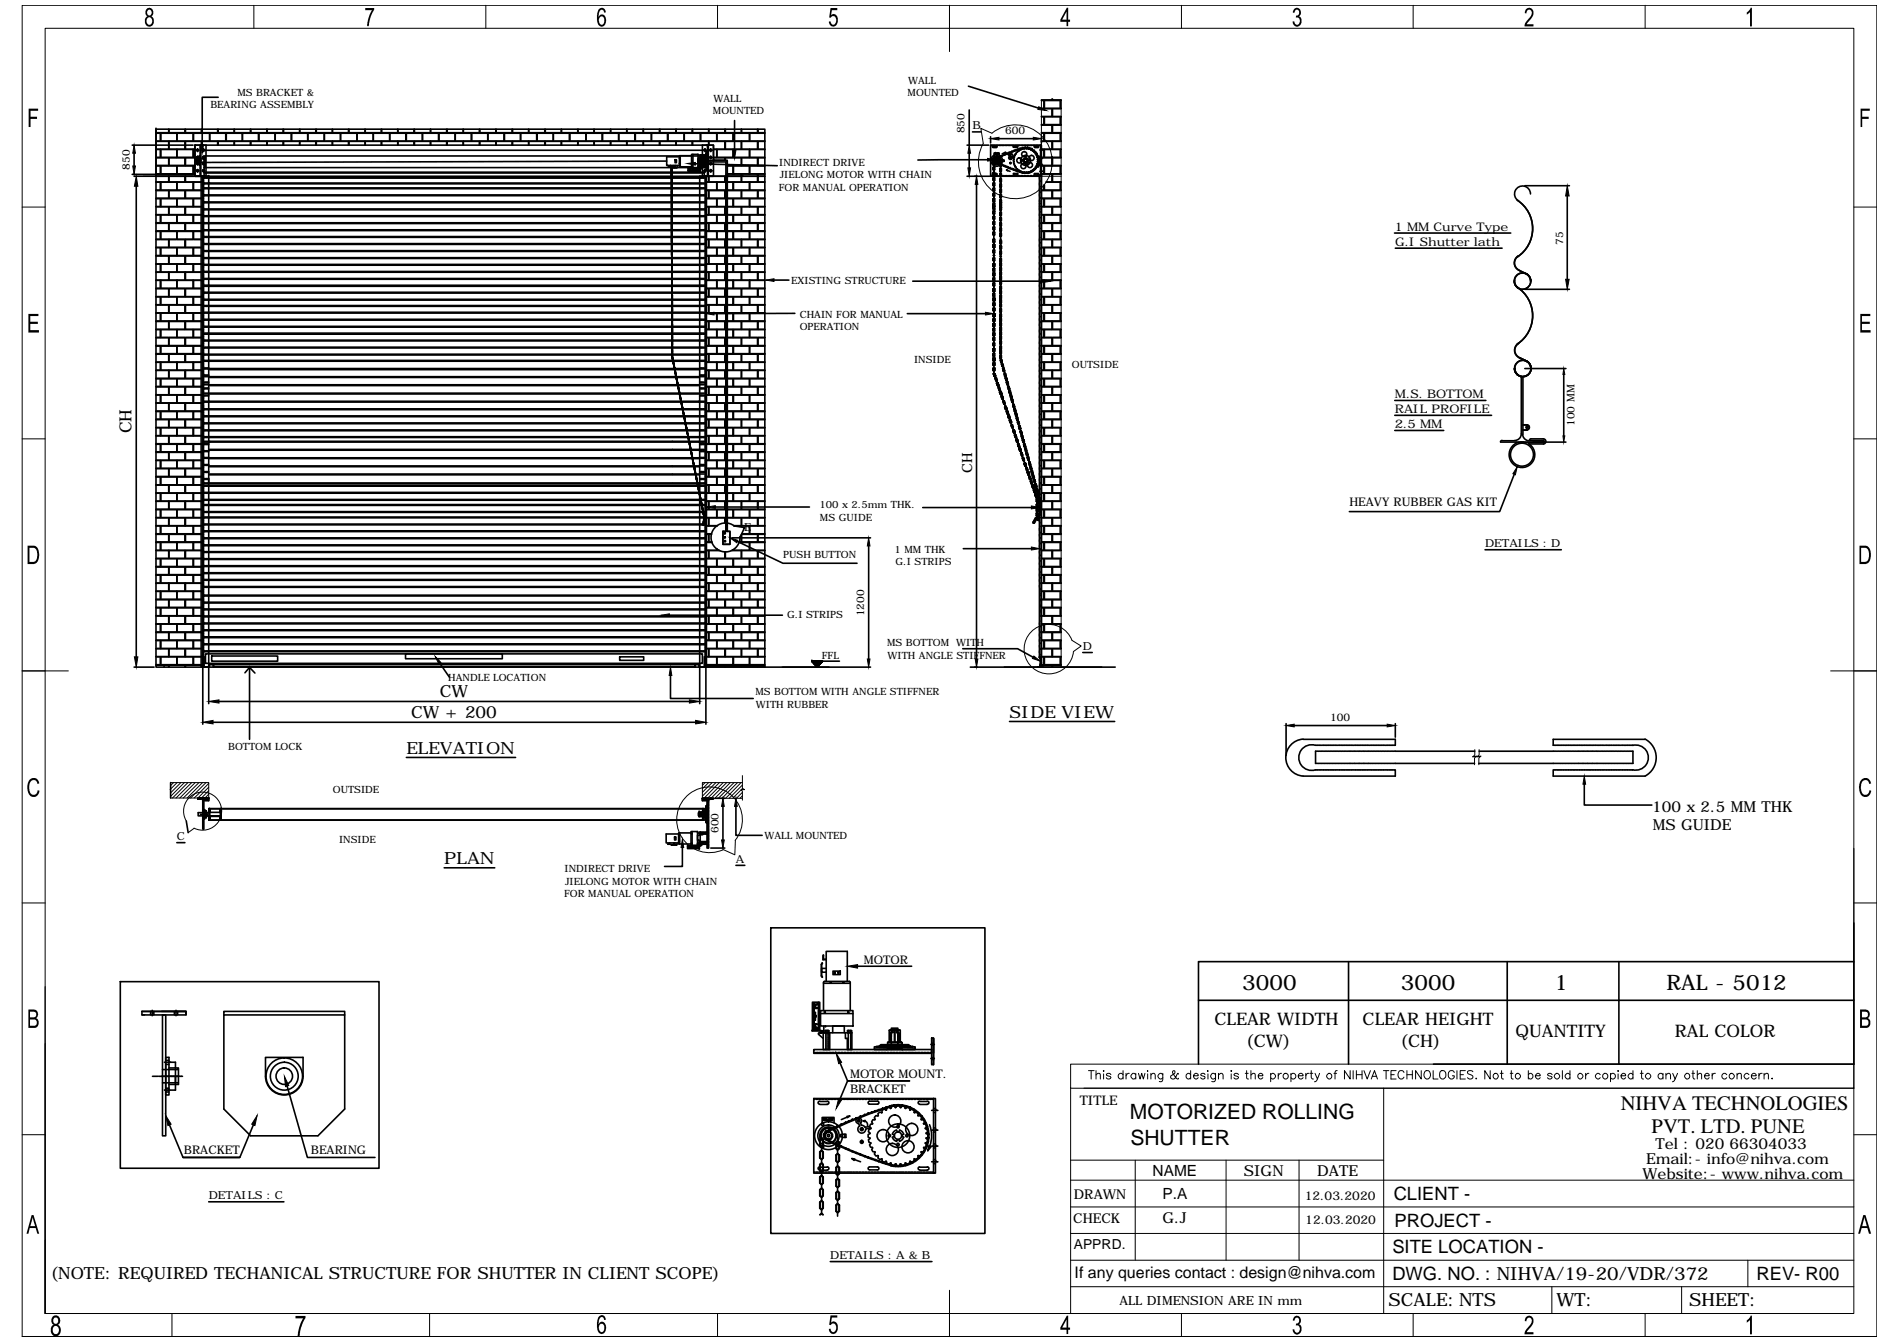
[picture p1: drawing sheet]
<svg xmlns="http://www.w3.org/2000/svg" width="297mm" height="210mm" viewBox="0 0 297 210" stroke-linecap="round" stroke-linejoin="round" font-family="sans-serif">
<defs><g id="words">
<g font-size="3.3">
<text x="194.5" y="154.9">3000</text>
<text x="219.4" y="154.9">3000</text>
<text x="243.4" y="154.9">1</text>
<text x="260.9" y="155">RAL - 5012</text>
<text x="176.9" y="175.2">MOTORIZED ROLLING</text>
<text x="177" y="179.2">SHUTTER</text>
</g>
<g font-size="3.2">
<text x="253.8" y="173.7">NIHVA TECHNOLOGIES</text>
<text x="258.6" y="177.4">PVT. LTD. PUNE</text>
</g>
<g font-size="2.9">
<text x="218.2" y="187.9">CLIENT -</text>
<text x="218" y="196.2">SITE LOCATION -</text>
<text x="218.4" y="192">PROJECT -</text>
<text x="218" y="200.3">DWG. NO. : NIHVA/19-20/VDR/372</text>
<text x="275" y="200.3">REV- R00</text>
</g>
<g font-size="2.8">
<text x="217.4" y="204.5">SCALE: NTS</text>
<text x="243.7" y="204.5">WT:</text>
<text x="264.5" y="204.5">SHEET:</text>
</g>
<g font-size="2.7">
<text x="190.2" y="160.5">CLEAR WIDTH</text>
<text x="213.4" y="160.5">CLEAR HEIGHT</text>
<text x="195.1" y="163.8">(CW)</text>
<text x="219.3" y="163.9">(CH)</text>
<text x="237.3" y="162.4">QUANTITY</text>
<text x="262.3" y="162.4">RAL COLOR</text>
</g>
<g font-size="2.6">
<text x="20.6" y="67.8" transform="rotate(-90 20.6 67.8)">CH</text>
<text x="64.4" y="112.3">CW + 200</text>
<text x="68.9" y="109.1">CW</text>
<text x="158.1" y="112.4">SIDE VIEW</text>
<text x="63.6" y="118">ELEVATION</text>
<text x="69.6" y="135.3">PLAN</text>
<text x="7.9" y="200.2">(NOTE: REQUIRED TECHANICAL STRUCTURE FOR SHUTTER IN CLIENT SCOPE)</text>
</g>
<text font-size="2.5" x="168.3" y="200.1">If any queries contact : design@nihva.com</text>
<g font-size="2.4">
<text x="258.7" y="127.1">100 x 2.5 MM THK</text>
<text x="258.8" y="130">MS GUIDE</text>
<text x="259.2" y="179.9">Tel : 020 66304033</text>
<text x="180.5" y="184.1">NAME</text>
<text x="194.8" y="184.1">SIGN</text>
<text x="206.2" y="184.1">DATE</text>
<text x="257.2" y="184.5">Website:- www.nihva.com</text>
<text x="257.8" y="182.3">Email:- info@nihva.com</text>
<text x="182" y="191.5">G.J</text>
<text x="182" y="187.7">P.A</text>
</g>
<g font-size="2.2">
<text x="152.2" y="74" transform="rotate(-90 152.2 74)">CH</text>
<text x="168.1" y="195.5">APPRD.</text>
</g>
<g font-size="2.1">
<text x="169.1" y="173">TITLE</text>
<text x="168.1" y="191.4">CHECK</text>
<text x="168.1" y="187.7">DRAWN</text>
</g>
<text font-size="2" x="175.3" y="204.2">ALL DIMENSION ARE IN mm</text>
<g font-size="1.9">
<text x="218.4" y="36.1">1 MM Curve Type</text>
<text x="218.5" y="38.5">G.I Shutter lath</text>
<text x="218.4" y="62.3">M.S. BOTTOM</text>
<text x="218.4" y="64.6">RAIL PROFILE</text>
<text x="218.4" y="67">2.5 MM</text>
<text x="211.3" y="79.3">HEAVY RUBBER GAS KIT</text>
<text x="135.3" y="150.9">MOTOR</text>
<text x="133.1" y="168.7">MOTOR MOUNT.</text>
<text x="133.1" y="171">BRACKET</text>
<text x="28.8" y="180.7">BRACKET</text>
<text x="48.7" y="180.7">BEARING</text>
<text x="204.3" y="187.8">12.03.2020</text>
<text x="204.4" y="191.6">12.03.2020</text>
</g>
<g font-size="1.7">
<text x="151" y="20.9" transform="rotate(-90 151 20.9)">850</text>
<text x="152.3" y="20.3">B</text>
<text x="157.4" y="21">600</text>
<text x="20.3" y="26.6" transform="rotate(-90 20.3 26.6)">850</text>
<text x="244.8" y="38.3" transform="rotate(-90 244.8 38.3)">75</text>
<text x="246.5" y="66.7" transform="rotate(-90 246.5 66.7)">100 MM</text>
<text x="116.5" y="83.1">E</text>
<text x="232.5" y="85.7">DETAILS : D</text>
<text x="135.3" y="96.5" transform="rotate(-90 135.3 96.5)">1200</text>
<text x="169.5" y="101.8">D</text>
<text x="208.3" y="112.9">100</text>
<text x="27.7" y="131.5">C</text>
<text x="112.5" y="130.4" transform="rotate(-90 112.5 130.4)">600</text>
<text x="115.2" y="135.1">A</text>
<text x="32.7" y="187.7">DETAILS : C</text>
<text x="130" y="197.1">DETAILS : A &amp; B</text>
</g>
<g font-size="1.6">
<text x="32.9" y="17">BEARING ASSEMBLY</text>
<text x="37.2" y="15">MS BRACKET &amp;</text>
<text x="111.6" y="17.9">MOUNTED</text>
<text x="111.7" y="15.9">WALL</text>
<text x="142.1" y="15.1">MOUNTED</text>
<text x="142.2" y="13.1">WALL</text>
<text x="122" y="29.8">FOR MANUAL OPERATION</text>
<text x="122" y="25.9">INDIRECT DRIVE</text>
<text x="122.1" y="27.9">JIELONG MOTOR WITH CHAIN</text>
<text x="123.9" y="44.4">EXISTING STRUCTURE</text>
<text x="125.2" y="49.7">CHAIN FOR MANUAL</text>
<text x="125.2" y="51.7">OPERATION</text>
<text x="143.1" y="56.8">INSIDE</text>
<text x="167.9" y="57.6">OUTSIDE</text>
<text x="128.3" y="79.5">100 x 2.5mm THK.</text>
<text x="128.4" y="81.5">MS GUIDE</text>
<text x="122.6" y="87.3">PUSH BUTTON</text>
<text x="140.1" y="86.6">1 MM THK</text>
<text x="140.2" y="88.5">G.I STRIPS</text>
<text x="123.2" y="96.7">G.I STRIPS</text>
<text x="138.9" y="101.2">MS BOTTOM WITH</text>
<text x="70.2" y="106.6">HANDLE LOCATION</text>
<text x="128.7" y="103.2">FFL</text>
<text x="139" y="103.1">WITH ANGLE STIFFNER</text>
<text x="118.3" y="108.8">MS BOTTOM WITH ANGLE STIFFNER</text>
<text x="118.4" y="110.8">WITH RUBBER</text>
<text x="35.7" y="117.3">BOTTOM LOCK</text>
<text x="52.1" y="124.1">OUTSIDE</text>
<text x="119.7" y="131.3">WALL MOUNTED</text>
<text x="53.1" y="132">INSIDE</text>
<text x="88.4" y="136.6">INDIRECT DRIVE</text>
<text x="88.3" y="140.4">FOR MANUAL OPERATION</text>
<text x="88.5" y="138.5">JIELONG MOTOR WITH CHAIN</text>
</g>
</g></defs>
<!-- layer: 0 -->
<g fill="none" stroke="#000" stroke-width=".25">
<path d="M34.2 15.2h-2.5v7.4M115 18.9v4.6M151.6 13.5l11 3.4M163.1 15.7h.3v1.3h-.3M163.1 18.3h.3v1.2h-.3M163.1 17h1.6v1.2h-1.6M163.1 19.6h1.6v1.2h-1.6M163.1 15.6h1.6M163.5 15.7h2.5v1.3h-2.5zM163.5 18.3h2.5v1.2h-2.5zM164.7 15.6h.1M164.8 15.6h.1"/>
<path d="M164.8 15.6h1.4M166.2 17h-1.4v1.2h1.4M166.2 19.6h-1.4v1.2h1.4M166.2 15.7h-.1v1.3h.1M166.2 18.3h-.1v1.2h.1M20.7 22.7h9.5M20.7 27.3h9.5M21 24v2M24.4 20.2h.1M24.4 27.6h.1M24.4 20.2v7.1h6.1v-4.6h81.2v2.4h2.2v2.5h5.9h-95.4M24.4 33.6h.7v1.3h-.7"/>
<path d="M24.4 28.5h.7v1.2h-.7M24.4 29.8h2v1.2h-2M24.4 31.1h.7v1.2h-.7M24.4 32.4h2v1.2h-2M24.4 35h2v1.1h-2M24.4 36.2h.7v1.3h-.7M24.4 37.5h2v1.2h-2M24.4 38.8h.7v1.2h-.7M24.4 22.1h2v1.3h-2M24.4 23.4h.7v1.2h-.7M24.4 24.7h2v1.2h-2M24.4 26h.7v1.2h-.7"/>
<path d="M24.4 27.2l2 .1M24.4 20.9h.7v1.2h-.7M25.2 33.6h2.5v1.3h-2.5zM25.2 28.5h2.5v1.2h-2.5zM25.2 31.1h2.5v1.2h-2.5zM25.2 36.2h2.5v1.3h-2.5zM25.2 38.8h2.5v1.2h-2.5zM25.2 23.4h2.5v1.2h-2.5zM25.2 26h2.5v1.2h-2.5zM25.2 20.9h2.5v1.2h-2.5zM26.4 27.6v.9h-2M26.4 20.2v.6h-2"/>
<path d="M26.5 29.8h2.5v1.2h-2.5zM26.5 32.4h2.5v1.2h-2.5zM26.5 35h2.5v1.1h-2.5zM26.5 37.5h2.5v1.2h-2.5zM26.5 27.6v.9h2.5v-.9M26.5 22.1h2.5v1.3h-2.5zM26.5 24.7h2.5v1.2h-2.5zM26.5 27.3h2.5M26.5 20.2v.6h2.5v-.6M27.7 33.6h2.5v1.3h-2.5zM27.7 28.5h2.5v1.2h-2.5zM27.7 31.1h2.5v1.2h-2.5z"/>
<path d="M27.7 36.2h2.5v1.3h-2.5zM27.7 38.8h2.5v1.2h-2.5zM27.7 23.4h2.5v1.2h-2.5zM27.7 26h2.5v1.2h-2.5zM27.7 20.9h2.5v1.2h-2.5zM29 27.6v.9h2.5M29 20.2v.6h2.5v-.6M30.3 20.9h2.5v1.2h-2.5zM30.5 22.7h1.8v4.9h-1.8zM30.5 23.4h-.2v1.2h.2M30.5 24.7h-1.5v1.2h1.5M30.5 26h-.2v1.2h.2"/>
<path d="M30.5 27.2l-1.5 .1M30.7 25.1h.2M30.7 23.5h.2M30.7 24.7h.2M30.7 26.7h.2M30.7 25.6h.2M30.9 25.4h.4M30.9 24.7h.1M30.9 26.7v.1M30.9 25.6h.1M30.9 25.7h.4M30.9 23.5h.1"/>
<path d="M30.9 23.3v.1M30.9 23.6v.1M30.9 24.5v1.3M30.9 26.5v.2M30.9 26.8v.2M30.9 24.6h.3M31 23.5h.2M31 24.7h.2M31 26.7h.2M31 25.6h.2M31 25.1h.2M31.2 24.6h.2"/>
<path d="M31.2 24.4h.1v1.5h-.1zM31.2 24.8h-.3v.7h.3M31.2 24.7h.1M31.2 24.5h.1M31.2 25.6h.1M31.2 25.8h.1M31.2 25.1h.1M31.3 22.7v4.9M31.3 25.7h.1M31.3 25.1h.2M31.5 22.7v4.9M31.5 33.6h-1.2v1.3h1.2"/>
<path d="M31.5 28.5h-1.2v1.2h1.2M31.5 29.8h-2.5v1.2h2.5M31.5 31.1h-1.2v1.2h1.2M31.5 32.4h-2.5v1.2h2.5M31.5 35h-2.5v1.1h2.5M31.5 36.2h-1.2v1.3h1.2M31.5 37.5h-2.5v1.2h2.5M31.5 38.8h-1.2v1.2h1.2M31.5 27.6v76.8M31.5 22.7v-.6h-2.5v1.3h1.5M31.6 22.7v-.6h2.5v.6M31.6 20.2v.6h2.5v-.6"/>
<path d="M31.7 23.5h.1M31.7 24.7h.1M31.7 26.7h.1M31.7 25.6h.1M31.8 37.6h.1M31.8 27.6v76.8M31.8 26.7l.1 .1M31.9 23.3v.1M31.9 23.5h-.1M31.9 23.6v.1M31.9 24.5v.1M31.9 24.6l-.1 .1"/>
<path d="M31.9 24.7v.1M31.9 25.6h-.1M31.9 25.7v.1M31.9 26.5v.2M31.9 26.8v.2M31.9 28.1v.2M31.9 28.4v.2M31.9 28.8v.2M31.9 29.1v.3M31.9 29.5v.2M31.9 29.8v.3M31.9 30.2v.3"/>
<path d="M31.9 30.6v.2M31.9 30.9v.3M31.9 31.3v.2M31.9 31.7v.2M31.9 32v.2M31.9 32.4v.2M31.9 32.8v.2M31.9 33.1v.2M31.9 33.5v.2M31.9 33.8v.3M31.9 34.2v.2M31.9 34.5v.3"/>
<path d="M31.9 34.9v.2M31.9 35.2v.3M31.9 35.6v.2M31.9 36v.2M31.9 36.4v.2M31.9 36.7v.2M31.9 37.1v.2M31.9 37.4v.3M31.9 37.8v.2M31.9 38.1v.3M31.9 38.5v.2M31.9 38.8v.3"/>
<path d="M31.9 39.2v.2M31.9 39.6v.2M31.9 39.9v.3M31.9 24.7h.2M31.9 26.7h.2M31.9 25.6h.2M32 24.4h78.4v1.8h-78.4zM32 25.6h.1M32 24.9h-1.3v.5h1.3M32 27.1h78.3M32 27h78.3v.6M32 26.1v1.5"/>
<path d="M32.1 25h-.1M32.1 24.4v1.8M32.2 27.8h-.2v.1h.2M32.2 39.2h-.2v.2h.2M32.2 38.1h-.2v.2h.2M32.2 37h-.2v.2h.2M32.2 36h-.2v.1h.2M32.2 34.9h-.2v.1h.2M32.2 33.8h-.2v.1h.2M32.2 32.7h-.2v.1h.2M32.2 31.6h-.2v.1h.2M32.2 30.5h-.2v.1h.2"/>
<path d="M32.2 29.4h-.2v.1h.2M32.2 28.6h-.2v.2h.2M32.3 39.4h.1M32.3 38.3h.1M32.3 38.1h.1M32.3 37.2h.1M32.3 37h.1M32.3 36.1h.1M32.3 36h.1M32.3 35h.1M32.3 34.9h.1M32.3 33.9h.1"/>
<path d="M32.3 33.8h.1M32.3 32.8h.1M32.3 32.7h.1M32.3 31.7h.1M32.3 31.6h.1M32.3 30.6h.1M32.3 30.5h.1M32.3 29.5h.1M32.3 29.4h.1M32.3 39.2h.1M32.3 28.8h.1M32.3 28.6h.1"/>
<path d="M32.3 27.9h.1M32.3 27.8h.1M32.5 39.4h77.3M32.5 38.3h77.3M32.5 38.1h77.3M32.5 37.2h77.3M32.5 37h77.3M32.5 36.1h77.3M32.5 36h77.3M32.5 35h77.3M32.5 34.9h77.3M32.5 33.9h77.3"/>
<path d="M32.5 33.8h77.3M32.5 32.8h77.3M32.5 32.7h77.3M32.5 31.7h77.3M32.5 31.6h77.3M32.5 30.6h77.3M32.5 30.5h77.3M32.5 29.5h77.3M32.5 29.4h77.3M32.5 39.2h77.3M32.5 28.8h77.3M32.5 28.6h77.3"/>
<path d="M32.5 27.9h77.3M32.5 27.8h77.3M32.7 27.6h.1M32.7 27.6h-.8v.3M32.7 27.6v76.4M32.8 28.6h.1M32.9 20.9h2.4v1.2h-2.4zM34.2 22.7v-.6h2.5v.6M34.2 20.2v.6h2.5v-.6M35.4 20.9h2.5v1.2h-2.5zM36.7 22.7v-.6h2.5v.6M36.7 20.2v.6h2.5v-.6"/>
<path d="M38 20.9h2.5v1.2h-2.5zM39.3 22.7v-.6h2.5v.6M39.3 20.2v.6h2.5v-.6M40.6 20.9h2.5v1.2h-2.5zM41.8 22.7v-.6h2.5v.6M41.8 20.2v.6h2.5v-.6M43.1 20.9h2.5v1.2h-2.5zM44.4 22.7v-.6h2.5v.6M44.4 20.2v.6h2.5v-.6M45.7 20.9h2.5v1.2h-2.5zM46.9 22.7v-.6h2.5v.6M46.9 20.2v.6h2.5v-.6"/>
<path d="M48.2 20.9h2.6v1.2h-2.6zM49.5 22.7v-.6h2.5v.6M49.5 20.2v.6h2.5v-.6M50.8 20.9h2.5v1.2h-2.5zM52.1 22.7v-.6h2.5v.6M52.1 20.2v.6h2.5v-.6M53.3 20.9h2.6v1.2h-2.6zM54.7 22.7v-.6h2.5v.6M54.7 20.2v.6h2.5v-.6M55.9 20.9h2.5v1.2h-2.5zM57.2 22.7v-.6h2.5v.6M57.2 20.2v.6h2.5v-.6"/>
<path d="M58.5 20.9h2.5v1.2h-2.5zM59.8 22.7v-.6h2.5v.6M59.8 20.2v.6h2.5v-.6M61 20.9h2.5v1.2h-2.5zM62.3 22.7v-.6h2.5v.6M62.3 20.2v.6h2.5v-.6M63.6 20.9h2.5v1.2h-2.5zM64.9 22.7v-.6h2.5v.6M64.9 20.2v.6h2.5v-.6M66.2 20.9h2.5v1.2h-2.5zM67.4 22.7v-.6h2.5v.6M67.4 20.2v.6h2.5v-.6"/>
<path d="M68.7 20.9h2.5v1.2h-2.5zM70 22.7v-.6h2.5v.6M70 20.2v.6h2.5v-.6M71.3 20.9h2.5v1.2h-2.5zM72.6 22.7v-.6h2.5v.6M72.6 20.2v.6h2.5v-.6M73.9 20.9h2.5v1.2h-2.5zM75.1 22.7v-.6h2.5v.6M75.1 20.2v.6h2.5v-.6M76.4 20.9h2.5v1.2h-2.5zM77.7 22.7v-.6h2.5v.6M77.7 20.2v.6h2.5v-.6"/>
<path d="M79 20.9h2.5v1.2h-2.5zM80.3 22.7v-.6h2.5v.6M80.3 20.2v.6h2.5v-.6M81.5 20.9h2.5v1.2h-2.5zM82.8 22.7v-.6h2.5v.6M82.8 20.2v.6h2.5v-.6M84.1 20.9h2.5v1.2h-2.5zM85.4 22.7v-.6h2.5v.6M85.4 20.2v.6h2.5v-.6M86.7 20.9h2.5v1.2h-2.5zM87.9 22.7v-.6h2.6v.6M87.9 20.2v.6h2.6v-.6"/>
<path d="M89.2 20.9h2.5v1.2h-2.5zM90.5 22.7v-.6h2.5v.6M90.5 20.2v.6h2.5v-.6M91.8 20.9h2.5v1.2h-2.5zM93 22.7v-.6h2.6v.6M93 20.2v.6h2.6v-.6M94.4 20.9h2.5v1.2h-2.5zM95.6 22.7v-.6h2.5v.6M95.6 20.2v.6h2.5v-.6M96.9 20.9h2.5v1.2h-2.5zM98.2 22.7v-.6h2.5v.6M98.2 20.2v.6h2.5v-.6"/>
<path d="M99.5 20.9h2.5v1.2h-2.5zM100.8 22.7v-.6h2.5v.6M100.8 20.2v.6h2.5v-.6M102 20.9h2.5v1.2h-2.5zM103.3 22.7v-.6h2.5v.6M103.3 20.2v.6h2.5v-.6M104.4 25.2l-72.5 .2v.2M104.6 20.9h2.5v1.2h-2.5zM104.9 25.9v.2h-.3h.4v-.2M105.2 26.1h.1M105.2 26.1l.1 .1zM105.4 26.1h.1"/>
<path d="M105.5 25.9v.3h.3v-.3M105.5 26.1h.1M105.7 25h.2v.5h-.2zM105.8 25.1h.1M105.8 25.3h.1M105.9 22.7v-.6h2.5v.6M105.9 20.2v.6h2.5v-.6M106 26.2h-.7h.7M106 26.2l.1-.1zM106.4 24.5h-2v1.4h2M106.5 24.8h.1M106.5 25.6h.1"/>
<path d="M106.5 24.4v1.7M107.1 20.9h2.5v1.2h-2.5zM107.7 26.4h1.9M107.8 26.7h1.7zM107.9 26.5v.2zM108 26.6v.1zM108 26.7h.1M108.1 26.5l.1 .2zM108.3 24.2h1v2.1h-1zM108.3 24.4h-1.9v1.7h1.9M108.4 24.5h.1M108.4 25.2v.1z"/>
<path d="M108.4 26h.1M108.4 26.6l.1 .1zM108.5 22.7v-.6h2.5v.6M108.5 20.2v.6h2.5v-.6M108.5 26.6v.1zM108.5 24.2v2.1M108.6 26.6h.1M108.6 26.6v.1v-.1M108.6 26.6l.1 .1zM108.7 26.6v.1zM108.8 26.6v.1zM108.8 26.6l.1 .1z"/>
<path d="M108.9 25.6l12.8 .3M109.1 26.5l.1 .2zM109.3 26.7h.1M109.3 26.6v.1zM109.3 26h.1M109.3 26.1h.4M109.4 26.5v.2zM109.4 24.8v.6zM109.4 25h.1M109.4 24.9v.5M109.4 25.3h.1M109.5 24.8l-.1 .2h.2"/>
<path d="M109.6 24.9h-.3v.4h.3M109.6 27.6h.8v.3M109.6 27.6v76.8h20.2M109.6 26.4v.4M109.6 25.8v.1M109.6 24.3v.1M109.6 26.2h.1h-.1v.6zM109.6 26.4h-1.9v.4h1.9M109.6 26.8h.1M109.6 26h.1M109.6 25.8h.2M109.6 24.3h.2"/>
<path d="M109.6 24.9h.1M109.6 25.3h.1M109.6 24.3v.2h.1M109.6 25.7v.3M109.6 25.7h.1M109.6 24.3h.1M109.6 25.7v.1M109.6 24.2v.1M109.6 25h.1M109.6 25.3h-.2l.1 .2M109.6 25.4h.7M109.7 26.3h.1"/>
<path d="M109.7 24.8h-.4v.7h.4M109.7 26.4h.1M109.7 26.2h.1M109.7 20.9h2.5v1.2h-2.5zM109.7 26.1h1.1M109.7 25.7h1.1M109.8 24.9h.1M109.8 25.3h.1M109.8 25.9l-.2 .1M109.8 24.5h-.2M109.8 39.4h.2M109.8 38.3h.2"/>
<path d="M109.8 38.1h.2M109.8 37.2h.2M109.8 37h.2M109.8 36.1h.2M109.8 36h.2M109.8 35h.2M109.8 34.9h.2M109.8 33.9h.2M109.8 33.8h.2M109.8 32.8h.2M109.8 32.7h.2M109.8 31.7h.2"/>
<path d="M109.8 31.6h.2M109.8 30.6h.2M109.8 30.5h.2M109.8 29.5h.2M109.8 29.4h.2M109.8 39.2h.2M109.8 28.8h.2M109.8 28.6h.2M109.8 27.9h.2M109.8 27.8h.2M109.9 25.8h.1M109.9 25.9h.1"/>
<path d="M109.9 24.3h.1M109.9 24.5h.1M109.9 24.9h.1M109.9 25.3h.1M110 24.2v-1.5h1.7v4.9h-1.7v-1.4M110 25.8h.1M110 25.9h.1M110 24.3h.1M110 24.5h.1M110 24.9h.2M110 25.3h.2M110.1 27.8h.2v.1h-.2"/>
<path d="M110.1 28.6h.2v.2h-.2M110.1 39.2h.2v.2h-.2M110.1 38.1h.2v.2h-.2M110.1 37h.2v.2h-.2M110.1 36h.2v.1h-.2M110.1 34.9h.2v.1h-.2M110.1 33.8h.2v.1h-.2M110.1 32.7h.2v.1h-.2M110.1 31.6h.2v.1h-.2M110.1 30.5h.2v.1h-.2M110.1 29.4h.2v.1h-.2M110.1 26.1l-.3 .3-.1-.1"/>
<path d="M110.2 25.8h.1M110.2 25.9h.1M110.2 24.3h.1M110.2 24.5h.1M110.2 26.7h.1M110.2 24.9h.1M110.2 25.3h.1M110.3 24.8h-.8v.2h.1v-.1h.7h-.7M110.3 25.4h-.7v-.1h-.1v.2h.8M110.3 24.7l.1-.1v1h-.1zM110.3 25.1h-.9h.9M110.3 24.9h.5"/>
<path d="M110.3 25.8h.1M110.3 25.9h.1M110.3 24.3h.1M110.3 24.5h.1M110.3 24.4v1.8M110.3 24.9h.1M110.3 25.3h.1M110.4 24.6h.1v1h-.1M110.4 26.7v.1M110.4 23.3v.1M110.4 23.5h-78.5M110.4 23.6v.1"/>
<path d="M110.4 26.5v.2M110.4 26.8v.2M110.4 28.1v.2M110.4 28.4v.2M110.4 28.8v.2M110.4 29.1v.3M110.4 29.5v.2M110.4 29.8v.3M110.4 30.2v.3M110.4 30.6v.2M110.4 30.9v.3M110.4 31.3v.2"/>
<path d="M110.4 31.7v.2M110.4 32v.2M110.4 32.4v.2M110.4 32.8v.2M110.4 33.1v.2M110.4 33.5v.2M110.4 33.8v.3M110.4 34.2v.2M110.4 34.5v.3M110.4 34.9v.2M110.4 35.2v.3M110.4 35.6v.2"/>
<path d="M110.4 36v.2M110.4 36.4v.2M110.4 36.7v.2M110.4 37.1v.2M110.4 37.4v.3M110.4 37.8v.2M110.4 38.1v.3M110.4 38.5v.2M110.4 38.8v.3M110.4 39.2v.2M110.4 39.6v.2M110.4 39.9v.3"/>
<path d="M110.4 25.8h.1M110.4 25.9h.1M110.4 24.3h.1M110.4 24.5h.1M110.4 23.5h.2M110.4 26.7h.2M110.5 24.9h.1M110.5 25.3h.1M110.5 27.6v76.8M110.6 25.8h.1M110.6 25.9h.1M110.6 24.3h.1"/>
<path d="M110.6 24.5h.1M110.6 27.6v-.1h.2v-4.7l-.2-.1h.3v4.9M110.6 23.9v1.2v-1.1l-.1 .2v1.9l.1 .1v-1.1v1.3M110.6 23.9h.1M110.6 23.8h.1M110.6 23.7h.2v2.9h-.2zM110.6 26.4h.1M110.6 33.6h1.6v1.3h-1.6M110.6 28.5h1.6v1.2h-1.6M110.6 29.8h.4v1.2h-.4M110.6 31.1h1.6v1.2h-1.6M110.6 32.4h.4v1.2h-.4"/>
<path d="M110.6 35h.4v1.1h-.4M110.6 36.2h1.6v1.3h-1.6M110.6 37.5h.4v1.2h-.4M110.6 38.8h1.6v1.2h-1.6M110.6 23.8v.1M110.6 24.9h.1M110.6 25.3h.1M110.7 25.1l.1 1.5M110.7 25.8h.2M110.7 25.9h.2M110.7 24.3h.2M110.7 24.5h.2"/>
<path d="M110.7 24.9h.2M110.7 25.3h.2M110.8 23.7l-.1 1.4M110.8 22.7v4.9M110.8 24.5h-.7v.2h-.4M110.8 24.2h-1.1v2.2M110.9 22.7v4.9M111 27.6v.9h-.4M111 29.8h2.5v1.2h-2.5zM111 32.4h2.5v1.2h-2.5zM111 35h2.5v1.1h-2.5zM111 37.5h2.5v1.2h-2.5z"/>
<path d="M111 27.6v.9h2.5v-.9M111 22.7v-.6h2.5v1.3h-1.8M111 20.2v.6h2.5v-.6M111.1 23.5h.2M111.1 24.7h.2M111.1 26.7h.2M111.1 25.6h.2M111.3 23.3v.1M111.3 23.5h.1M111.3 23.6v.1M111.3 24.5v.1M111.3 24.6v.1"/>
<path d="M111.3 24.7v.1M111.3 25.4v.2M111.3 25.6h.1M111.3 25.7v.1M111.3 26.5v.2M111.3 26.8v.2M111.3 26.7v.1M111.4 23.5h.1M111.4 24.7h.1M111.4 26.7h.1M111.4 25.6h.1M111.7 23.4h.5v1.2h-.5"/>
<path d="M111.7 24.7h1.8v.4M112.3 23.4h2.5v1.2h-2.5zM112.3 20.9h2.5v1.2h-2.5zM113.6 27.6v.9h.1M113.6 22.1h2.5v1.3h-2.5zM113.6 25.1v-.4h2.5v1.2h-2.2M113.6 20.2v.6h2.5v-.6M113.7 27.6h.1M113.7 33.6h-1.4v1.3h1.4M113.7 28.5h-1.4v1.2h1.4M113.7 29.8h-.1v1.2h.1M113.7 31.1h-1.4v1.2h1.4"/>
<path d="M113.7 32.4h-.1v1.2h.1M113.7 35h-.1v1.1h.1M113.7 36.2h-1.4v1.3h1.4M113.7 37.5h-.1v1.2h.1M113.7 38.8h-1.4v1.2h1.4M113.7 32.3h-.1M113.9 27.6v55.6h.4v2h-1.1v-2h.5v-55.6h-3.1v76.8M113.9 33.6h.9v1.3h-.9M113.9 28.5h.9v1.2h-.9M113.9 29.8h2.2v1.2h-2.2M113.9 31.1h.9v1.2h-.9M113.9 32.4h2.2v1.2h-2.2"/>
<path d="M113.9 35h2.2v1.1h-2.2M113.9 36.2h.9v1.3h-.9M113.9 37.5h2.2v1.2h-2.2M113.9 38.8h.9v1.2h-.9M113.9 27.2h2.2v1.3h-2.2M113.9 26h.9v1.2h-.9M114.9 33.6h2.4v1.3h-2.4zM114.9 28.5h2.4v1.2h-2.4zM114.9 31.1h2.4v1.2h-2.4zM114.9 36.2h2.4v1.3h-2.4zM114.9 38.8h2.4v1.2h-2.4zM114.9 23.4h2.4v1.2h-2.4z"/>
<path d="M114.9 26h2.4v1.2h-2.4zM114.9 20.9h2.4v1.2h-2.4zM116.1 29.8h2.5v1.2h-2.5zM116.1 32.4h2.5v1.2h-2.5zM116.1 35h2.5v1.1h-2.5zM116.1 37.5h2.5v1.2h-2.5zM116.1 27.2h2.5v1.3h-2.5zM116.1 22.1h2.5v1.3h-2.5zM116.1 24.7h2.5v1.2h-2.5zM116.1 20.2v.6h2.5v-.6M118.7 20.2v.6h1.1M119.8 33.6h-2.4v1.3h2.4"/>
<path d="M119.8 28.5h-2.4v1.2h2.4M119.8 29.8h-1.1v1.2h1.1M119.8 31.1h-2.4v1.2h2.4M119.8 32.4h-1.1v1.2h1.1M119.8 35h-1.1v1.1h1.1M119.8 36.2h-2.4v1.3h2.4M119.8 37.5h-1.1v1.2h1.1M119.8 38.8h-2.4v1.2h2.4M119.8 27.2h-1.1v1.3h1.1M119.8 22.1h-1.1v1.3h1.1M119.8 23.4h-2.4v1.2h2.4M119.8 24.7h-1.1v1.2h1.1"/>
<path d="M119.8 26h-2.4v1.2h2.4M119.8 20.9h-2.4v1.2h2.4M152.3 20.6h1.3M154.6 25h-10.9M155.1 27.5h.3M155.1 22.8h.3M155.5 22.8l-.1 .2 .1 .1M155.5 27.5h.3M155.5 22.8h.3M155.5 22.9h.5M155.5 23.1h.5M155.6 38.8v.3"/>
<path d="M155.7 24.1h.7zM155.8 24v.1zM155.8 25.1h.1M155.8 25.2h.1M155.9 25h.1M155.9 25.1v.1M155.9 25.2v.1M155.9 24h.1M155.9 25.3h.1M155.9 24.8a20.9 20.9 0 0 1 4.7-1.7 2.01 2.01 0 0 1 2 2.3 2.01 2.01 0 0 1-2.4 1.7M155.9 24.8a.32 .32 0 0 0 0 .6M155.9 25v.1"/>
<path d="M155.9 24l.1 .1zM155.9 24.9h.1M155.9 25.4l2.1 1 2.2 .7M155.9 24.9a.28 .28 0 0 0 0 .4M156 25.3h.1M156 25.4l4.2 1.6M156 27.5h.3M156 22.8h.3M156 22.8l.1 .2-.1 .1M156 27.2l.1 .1-.1 .1M156 24.9h.1M156 27.2h-.5l-.1 .1 .1 .1h.5"/>
<path d="M156.1 25.3h-.1M156.1 24.9h.1M156.1 24.9h-.1l-.1 .1M156.1 25.3h.1M156.1 24l.1 .1zM156.1 24.8h.1M156.1 25.5h.1M156.2 25.3h-.1M156.2 24.9v.1M156.2 24.9h.1M156.2 24h.1M156.2 25.3h.1"/>
<path d="M156.3 25.3h-.1M156.3 24v.1zM156.3 25v-.1v.1M156.3 25.2h.1M156.3 25.1h.1M156.3 25.2v.1M156.3 25v.1M156.3 24h.1M156.3 25.1v.1M156.4 24.7h.1M156.4 25.6h.1M156.5 24.3v-.4h-.8v.4"/>
<path d="M156.5 27.5h.3M156.5 22.8h.3M156.7 24.5h.1M156.7 25.7h.1M156.7 39v.3M156.9 24.4h.1M156.9 25.9h.1M156.9 27.5h.4M156.9 22.8h.4M157 25h.2v.3h-.2M157.1 25v.3M157.2 24.3h.1"/>
<path d="M157.2 26h.1M157.3 23.9h.2h-.2zM157.3 23.9l-.4 .2M157.4 24.2h.1M157.4 26.1h.1M157.4 27.5h.3M157.4 22.8h.3M157.6 26.6l.2 .1zM157.6 24.1h.1M157.6 26.1h.1M157.8 26.7l.4 .1M157.9 24h.1"/>
<path d="M157.9 26.3h.1M157.9 27.5h.3M157.9 22.8h.3M158 24.3l-.1-.1 .1-.2h.1l.1 .5M158.1 24.5l-.1 .3 .1 .1 .2 .1 .2-.3h.3M158.1 24.3v.2M158.2 23.9h.1M158.2 26.4h.1M158.2 24.4l.3 .2 .2-.1M158.4 24.2l.1-.1zM158.4 27.5h.3M158.4 22.8h.3"/>
<path d="M158.4 24.1l.2 .3M158.5 23.8h.1M158.5 26.5h.1M158.7 23.7h.1M158.7 26.6h.1M158.7 22.8l-.1 .2 .1 .1M158.8 22.9h.5M158.8 25.3l-.1 .3h.1M158.8 24.9v.1M158.8 27.1l-.1 .1 .1 .1M158.8 25h-.1v.2l.1 .1M158.8 27.4h.5"/>
<path d="M158.8 27.2h.5M158.8 25.6h.1M158.8 24.7h-.1l.1 .3M158.8 25.6v.1v.2h.2M158.9 27.5h.3M158.9 22.8h.3M158.9 25.9h.1M158.9 23.6h.1M158.9 26.7h.1M158.9 24.3h.1M159 24.4h-.2v.1v.1v-.1M159 25.9l-.1 .1 .1 .2h.1l.1 .2h.1"/>
<path d="M159.1 26.2h.1M159.1 24v.1M159.1 23.5h.1M159.1 26.7h.1M159.3 27.1l.1 .1-.1 .1M159.3 26.4h.1M159.3 22.8l.1 .2-.1 .1h-.5M159.3 23.9l-.1-.1-.1 .3h-.1l-.1 .1 .1 .1M159.3 23.8h.1M159.3 26.4v.2l.1 .1h.2M159.3 27.5h.4M159.3 22.8h.4"/>
<path d="M159.4 23.4h.1M159.4 26.8h.1M159.5 26.6h.1M159.5 23.6h.1M159.6 23.7l-.2-.1-.1 .1v.1M159.6 26.7l.1 .2 .1-.1M159.6 23.4h.1M159.6 26.9h.1M159.9 26.8l.2 .2v-.1M159.9 23.5l-.2-.1-.1 .2M159.9 23.3h.1M159.9 27h.1"/>
<path d="M159.9 27.5h.2M159.9 22.8h.2M160.1 23.2h.1M160.1 23.3h.1M160.1 23.4l-.2-.1-.1 .1M160.1 27.1h.1M160.2 23.2a1.97 1.97 0 0 1 2.4 1.9 1.97 1.97 0 0 1-2.4 1.9M160.2 23.2l-2.5 .9-1.8 .8M160.2 26.9v.1l.2 .1v-.1M160.2 25.2l.3 .3M160.3 25l.1 .1-.1 .1M160.3 27.5h.3"/>
<path d="M160.3 22.8h.3M160.4 23.2h.1M160.4 26.9h.1M160.4 23.3v-.1h-.2v.2M160.4 23.3h.1M160.5 23.3v-.1l.3 .1M160.5 27v.1l.3-.1-.1 .1h-.2zM160.5 27.1h.1M160.5 24.7l-.3 .3M160.5 24.8l.1 .1 .1-.1M160.5 25.5l.1-.1 .1 .1M160.6 23.1h.1"/>
<path d="M160.7 24.7l.3 .3M160.7 23.3h.1M160.8 26.9h-.1M160.8 27.5h.3M160.8 22.8h.3M160.8 23.3l.1-.1 .2 .2M160.8 27.1h.1M160.9 23.1h.1M161 25.2l-.3 .3M161 25l-.1 .1 .1 .1M161 23.3h.1M161.1 26.9l-.1 .1-.1 .1-.1-.1"/>
<path d="M161.1 23.4l.3-.1v.1M161.1 27.1h.1M161.2 23.2h.1M161.3 27.5h.3M161.3 22.8h.3M161.4 27h.1M161.4 23.5l.1-.1 .2 .1-.1 .1M161.4 26.8v.2l-.3-.1M161.4 23.3h.1M161.6 26.9h.1M161.6 23.4h.1M161.7 26.6h-.1"/>
<path d="M161.7 26.7l-.2 .2-.1-.1M161.7 23.7l.1-.1 .2 .1-.1 .1M161.8 27.5h.3M161.8 22.8h.3M161.8 26.7h.1M161.9 23.8h.1M161.9 26.4h.1M161.9 26.4l.1 .2-.2 .1-.1-.1M162 23.9l.1-.1v.3l.3 .1-.1 .1M162 23.7h.1M162 26.6h.1M162 22.8l-.1 .2 .1 .1"/>
<path d="M162 27.2l-.1 .1 .1 .1M162.1 22.9h.5M162.1 23.1h.5M162.1 27.4h.5M162.1 27.2h.5M162.1 24v.1M162.1 26.2h.1M162.2 26.4h.1M162.2 23.9h.1M162.2 27.5h.4M162.2 22.8h.4M162.3 24.3h.1"/>
<path d="M162.3 25.9h.1M162.3 24.4h.1l.1 .1-.1 .2M162.3 25.9l.1 .1-.3 .2v.2h-.1M162.3 26.2h.1M162.3 24.1h.1M162.4 25.6h.1M162.4 25.6l.1 .1-.1 .2h-.1M162.4 24.9v.1M162.4 25.3h.1M162.4 24.7h.2l-.1 .3M162.4 26h.1M162.4 24.3h.1"/>
<path d="M162.5 25.3l.1 .3h-.2M162.5 25h.1v.2l-.1 .1M162.5 25.8h.1M162.5 24.5h.1M162.5 22.8l.1 .2-.1 .1M162.5 27.2l.1 .1-.1 .1M162.6 25.5h.1M162.6 25.3h.1M162.6 25h.1M162.6 24.8h.1M162.6 25.8l.2 .1-.2 .2zM162.7 24.4a1.93 1.93 0 0 1 0 1.4"/>
<path d="M162.7 27.5h.2M162.7 22.8h.2M162.8 23.5h.3M162.8 24.8h.3M162.8 25.8h.3M162.8 26.8h.3M162.9 22.7h-7.8v4.9h7.8M162.9 22.7h.2v4.9h-.2M162.9 27h.2M162.9 24.9h.2M162.9 22.7v4.9M162.9 25.9h.2"/>
<path d="M162.9 25.7h.2M162.9 26.7h.2M162.9 23.6h.2M163.1 33.6h.3v1.3h-.3M163.1 29.8h1.6v1.2h-1.6M163.1 31.1h.3v1.2h-.3M163.1 32.4h1.6v1.2h-1.6M163.1 35h1.6v1.1h-1.6M163.1 36.2h.3v1.3h-.3M163.1 37.5h1.6v1.2h-1.6M163.1 38.8h.3v1.2h-.3M163.1 27.2h1.6v1.3h-.9"/>
<path d="M163.1 20.9h.3v1.2h-.3M163.1 23.4h.3v1.2h-.5M163.1 26h.3v1.2h-.3M163.1 22.1h1.6v1.3h-1.8M163.1 24.7h1.6M163.1 23.5h.1M163.1 24.8h.1M163.1 25.8h.1M163.1 26.8h.1M163.2 25.8h.1M163.2 24.8h.1M163.2 23.5h.1"/>
<path d="M163.2 26.8h.1M163.4 29v.7h-.3M163.5 26h2.5v1.2h-2.5zM163.5 33.6h2.5v1.3h-2.5zM163.5 31.1h2.5v1.2h-2.5zM163.5 36.2h2.5v1.3h-2.5zM163.5 38.8h2.5v1.2h-2.5zM163.5 20.9h2.5v1.2h-2.5zM163.5 23.4h2.5v1.2h-2.5zM163.8 28.5h2.2v1.2h-2.5v-.8M164.7 24.7h.1M164.7 24.7v1.2h-1.6"/>
<path d="M166.2 33.6h-.1v1.3h.1M166.2 28.5h-.1v1.2h.1M166.2 29.8h-1.4v1.2h1.4M166.2 31.1h-.1v1.2h.1M166.2 32.4h-1.4v1.2h1.4M166.2 35h-1.4v1.1h1.4M166.2 36.2h-.1v1.3h.1M166.2 37.5h-1.4v1.2h1.4M166.2 38.8h-.1v1.2h.1M166.2 27.2h-1.4v1.3h1.4M166.2 22.1h-1.4v1.3h1.4M166.2 24.7h-1.4v1.2h1.4"/>
<path d="M166.2 20.9h-.1v1.2h.1M166.2 23.4h-.1v1.2h.1M166.2 26h-.1v1.2h.1M218.4 36.5h18.2M218.5 38.8h16.7M237.6 31.3a5.3 5.3 0 0 1 0 8.9M238.8 29.1h6.9M239.6 30.4a1.25 1.25 0 0 0-1.8-1.1 1.25 1.25 0 0 0-.1 2.1M245.4 30.7v13M24.4 42.6h2v1.2h-2M24.4 40.1h2v1.2h-2M24.4 41.3h.7v1.3h-.7"/>
<path d="M24.4 43.9h.7v1.2h-.7M24.4 45.2h2v1.2h-2M24.4 46.5h.7v1.2h-.7M24.4 47.7h2v1.3h-2M24.4 49h.7v1.2h-.7M24.4 50.3h2v1.2h-2M24.4 51.6h.7v1.2h-.7M24.4 52.9h2v1.2h-2M24.4 54.2h.7v1.2h-.7M24.4 55.4h2v1.3h-2M24.4 56.7h.7v1.2h-.7M24.4 58h2v1.2h-2"/>
<path d="M24.4 59.3h.7v1.2h-.7M25.2 41.3h2.5v1.3h-2.5zM25.2 43.9h2.5v1.2h-2.5zM25.2 46.5h2.5v1.2h-2.5zM25.2 49h2.5v1.2h-2.5zM25.2 51.6h2.5v1.2h-2.5zM25.2 54.2h2.5v1.2h-2.5zM25.2 56.7h2.5v1.2h-2.5zM25.2 59.3h2.5v1.2h-2.5zM26.5 42.6h2.5v1.2h-2.5zM26.5 40.1h2.5v1.2h-2.5zM26.5 45.2h2.5v1.2h-2.5z"/>
<path d="M26.5 47.7h2.5v1.3h-2.5zM26.5 50.3h2.5v1.2h-2.5zM26.5 52.9h2.5v1.2h-2.5zM26.5 55.4h2.5v1.3h-2.5zM26.5 58h2.5v1.2h-2.5zM27.7 41.3h2.5v1.3h-2.5zM27.7 43.9h2.5v1.2h-2.5zM27.7 46.5h2.5v1.2h-2.5zM27.7 49h2.5v1.2h-2.5zM27.7 51.6h2.5v1.2h-2.5zM27.7 54.2h2.5v1.2h-2.5zM27.7 56.7h2.5v1.2h-2.5z"/>
<path d="M27.7 59.3h2.5v1.2h-2.5zM31.5 42.6h-2.5v1.2h2.5M31.5 40.1h-2.5v1.2h2.5M31.5 41.3h-1.2v1.3h1.2M31.5 43.9h-1.2v1.2h1.2M31.5 45.2h-2.5v1.2h2.5M31.5 46.5h-1.2v1.2h1.2M31.5 47.7h-2.5v1.3h2.5M31.5 49h-1.2v1.2h1.2M31.5 50.3h-2.5v1.2h2.5M31.5 51.6h-1.2v1.2h1.2M31.5 52.9h-2.5v1.2h2.5"/>
<path d="M31.5 54.2h-1.2v1.2h1.2M31.5 55.4h-2.5v1.3h2.5M31.5 56.7h-1.2v1.2h1.2M31.5 58h-2.5v1.2h2.5M31.5 59.3h-1.2v1.2h1.2M31.8 42.3h.1M31.9 40.3v.2M31.9 40.7v.2M31.9 41v.3M31.9 41.4v.2M31.9 41.7v.3M31.9 42.1v.3"/>
<path d="M31.9 42.4v.3M31.9 42.8v.3M31.9 43.2v.2M31.9 43.5v.3M31.9 43.9v.2M31.9 44.3v.2M31.9 44.6v.3M31.9 45v.2M31.9 45.3v.3M31.9 45.7v.3M31.9 46v.3M31.9 46.4v.3"/>
<path d="M31.9 46.8v.2M31.9 47.1v.3M31.9 47.5v.2M31.9 47.9v.2M31.9 48.2v.3M31.9 48.6v.2M31.9 49v.2M31.9 49.3v.3M31.9 49.7v.2M31.9 50v.3M31.9 50.4v.2M31.9 50.7v.3"/>
<path d="M31.9 51.1v.2M31.9 51.5v.2M31.9 51.8v.3M31.9 52.2v.2M31.9 52.6v.2M31.9 52.9v.3M31.9 53.3v.2M31.9 53.6v.3M31.9 54v.2M31.9 54.3v.3M31.9 54.7v.2M31.9 55.1v.2"/>
<path d="M31.9 55.4v.3M31.9 55.8v.2M31.9 56.2v.2M31.9 56.5v.3M31.9 56.9v.2M31.9 57.2v.3M31.9 57.6v.2M31.9 57.9v.3M31.9 58.3v.3M31.9 58.7v.2M31.9 59v.3M31.9 59.4v.2"/>
<path d="M31.9 59.8v.2M32 56.4h78.3v.1h-78.3zM32 57.7h78.3M32 59h78.3M32.1 42.5h-.1v.1h.1M32.2 52.1h-.2v.2h.2M32.2 48.9h-.2v.1h.2M32.2 47.8h-.2v.1h.2M32.2 54.3h-.2v.2h.2M32.2 57.6h-.2v.1h.2M32.2 59.8h-.2v.1h.2M32.2 46.8h-.2v.2h.2"/>
<path d="M32.2 45.7h-.2v.2h.2M32.2 44.6h-.2v.2h.2M32.2 43.6h-.2v.1h.2M32.2 42.6h.1M32.2 42.5h.1M32.2 41.4h-.2v.1h.2M32.2 40.3h-.2v.2h.2M32.2 50h-.2v.1h.2M32.2 51.1h-.2v.1h.2M32.2 53.2h-.2v.2h.2M32.2 55.4h-.2v.2h.2M32.2 58.7h-.2v.1h.2"/>
<path d="M32.3 47h.1M32.3 46.8h.1M32.3 45.9h.1M32.3 45.7h.1M32.3 44.8h.1M32.3 44.6h.1M32.3 43.7h.1M32.3 43.6h.1M32.3 41.5h.1M32.3 41.4h.1M32.3 40.5h.1M32.3 40.3h.1"/>
<path d="M32.3 49h.1M32.3 55.4h.1M32.3 53.4h.1M32.3 53.2h.1M32.3 52.3h.1M32.3 52.1h.1M32.3 51.2h.1M32.3 51.1h.1M32.3 50.1h.1M32.3 50h.1M32.3 48.9h.1M32.3 47.9h.1"/>
<path d="M32.3 47.8h.1M32.3 55.6h.1M32.3 54.5h.1M32.3 54.3h.1M32.3 58.8h.1M32.3 58.7h.1M32.3 57.7h.1M32.3 57.6h.1M32.3 59.9h.1M32.3 59.8h.1M32.4 42.6h.2M32.4 42.5h.2"/>
<path d="M32.5 47h77.3M32.5 46.8h77.3M32.5 45.9h77.3M32.5 45.7h77.3M32.5 44.8h77.3M32.5 44.6h77.3M32.5 43.7h77.3M32.5 43.6h77.3M32.5 41.5h77.3M32.5 41.4h77.3M32.5 40.5h77.3M32.5 40.3h77.3"/>
<path d="M32.5 49h77.3M32.5 55.4h77.3M32.5 53.4h77.3M32.5 53.2h77.3M32.5 52.3h77.3M32.5 52.1h77.3M32.5 51.2h77.3M32.5 51.1h77.3M32.5 50.1h77.3M32.5 50h77.3M32.5 48.9h77.3M32.5 47.9h77.3"/>
<path d="M32.5 47.8h77.3M32.5 55.6h77.3M32.5 54.5h77.3M32.5 54.3h77.3M32.5 58.8h.2M32.5 58.7h.2M32.5 57.7h.2M32.5 57.6h.2M32.5 59.9h.2M32.5 59.8h.2M32.6 42.6h77M32.6 42.5h77"/>
<path d="M32.8 57.8h76.6M32.8 59.1h76.6M109.6 58.8h.2M109.6 58.7h.2M109.6 57.7h.2M109.6 57.6h.2M109.6 59.9h.2M109.6 59.8h.2M109.7 42.6h.2M109.7 42.5h.2M109.8 47h.2M109.8 46.8h.2"/>
<path d="M109.8 45.9h.2M109.8 45.7h.2M109.8 44.8h.2M109.8 44.6h.2M109.8 43.7h.2M109.8 43.6h.2M109.8 41.5h.2M109.8 41.4h.2M109.8 40.5h.2M109.8 40.3h.2M109.8 49h.2M109.8 55.4h.2"/>
<path d="M109.8 53.4h.2M109.8 53.2h.2M109.8 52.3h.2M109.8 52.1h.2M109.8 51.2h.2M109.8 51.1h.2M109.8 50.1h.2M109.8 50h.2M109.8 48.9h.2M109.8 47.9h.2M109.8 47.8h.2M109.8 55.6h.2"/>
<path d="M109.8 54.5h.2M109.8 54.3h.2M109.8 58.8h.2M109.8 58.7h.2M109.8 57.7h.2M109.8 57.6h.2M109.8 59.9h.2M109.8 59.8h.2M109.9 42.6h.2M109.9 42.5h.2M110.1 52.1h.2v.2h-.2M110.1 48.9h.2v.1h-.2"/>
<path d="M110.1 47.8h.2v.1h-.2M110.1 54.3h.2v.2h-.2M110.1 57.6h.2v.1h-.2M110.1 59.8h.2v.1h-.2M110.1 46.8h.2v.2h-.2M110.1 45.7h.2v.2h-.2M110.1 44.6h.2v.2h-.2M110.1 43.6h.2v.1h-.2M110.1 41.4h.2v.1h-.2M110.1 40.3h.2v.2h-.2M110.1 50h.2v.1h-.2M110.1 51.1h.2v.1h-.2"/>
<path d="M110.1 53.2h.2v.2h-.2M110.1 55.4h.2v.2h-.2M110.1 58.7h.2v.1h-.2M110.2 42.5h.1v.1h-.1M110.4 40.3v.2M110.4 40.7v.2M110.4 41v.3M110.4 41.4v.2M110.4 41.7v.3M110.4 42.1v.3M110.4 42.4v.3M110.4 42.8v.3"/>
<path d="M110.4 43.2v.2M110.4 43.5v.3M110.4 43.9v.2M110.4 44.3v.2M110.4 44.6v.3M110.4 45v.2M110.4 45.3v.3M110.4 45.7v.3M110.4 46v.3M110.4 46.4v.3M110.4 46.8v.2M110.4 47.1v.3"/>
<path d="M110.4 47.5v.2M110.4 47.9v.2M110.4 48.2v.3M110.4 48.6v.2M110.4 49v.2M110.4 49.3v.3M110.4 49.7v.2M110.4 50v.3M110.4 50.4v.2M110.4 50.7v.3M110.4 51.1v.2M110.4 51.5v.2"/>
<path d="M110.4 51.8v.3M110.4 52.2v.2M110.4 52.6v.2M110.4 52.9v.3M110.4 53.3v.2M110.4 53.6v.3M110.4 54v.2M110.4 54.3v.3M110.4 54.7v.2M110.4 55.1v.2M110.4 55.4v.3M110.4 55.8v.2"/>
<path d="M110.4 56.2v.2M110.4 56.5v.3M110.4 56.9v.2M110.4 57.2v.3M110.4 57.6v.2M110.4 57.9v.3M110.4 58.3v.3M110.4 58.7v.2M110.4 59v.3M110.4 59.4v.2M110.4 59.8v.2M110.6 42.6h.4v1.2h-.4"/>
<path d="M110.6 40.1h.4v1.2h-.4M110.6 41.3h1.6v1.3h-1.6M110.6 43.9h1.6v1.2h-1.6M110.6 45.2h.4v1.2h-.4M110.6 46.5h1.6v1.2h-1.6M110.6 47.7h.4v1.3h-.4M110.6 49h1.6v1.2h-1.6M110.6 50.3h.4v1.2h-.4M110.6 51.6h1.6v1.2h-1.6M110.6 52.9h.4v1.2h-.4M110.6 54.2h1.6v1.2h-1.6M110.6 55.4h.4v1.3h-.4"/>
<path d="M110.6 56.7h1.6v1.2h-1.6M110.6 58h.4v1.2h-.4M110.6 59.3h1.6v1.2h-1.6M111 42.6h2.5v1.2h-2.5zM111 40.1h2.5v1.2h-2.5zM111 45.2h2.5v1.2h-2.5zM111 47.7h2.5v1.3h-2.5zM111 50.3h2.5v1.2h-2.5zM111 52.9h2.5v1.2h-2.5zM111 55.4h2.5v1.3h-2.5zM111 58h2.5v1.2h-2.5zM113.7 42.6h-.1v1.2h.1"/>
<path d="M113.7 40.1h-.1v1.2h.1M113.7 41.3h-1.4v1.3h1.4M113.7 43.9h-1.4v1.2h1.4M113.7 45.2h-.1v1.2h.1M113.7 46.5h-1.4v1.2h1.4M113.7 47.7h-.1v1.3h.1M113.7 49h-1.4v1.2h1.4M113.7 50.3h-.1v1.2h.1M113.7 51.6h-1.4v1.2h1.4M113.7 52.9h-.1v1.2h.1M113.7 54.2h-1.4v1.2h1.4M113.7 55.4h-.1v1.3h.1"/>
<path d="M113.7 56.7h-1.4v1.2h1.4M113.7 58h-.1v1.2h.1M113.7 59.3h-1.4v1.2h1.4M113.9 42.6h2.2v1.2h-2.2M113.9 40.1h2.2v1.2h-2.2M113.9 41.3h.9v1.3h-.9M113.9 43.9h.9v1.2h-.9M113.9 45.2h2.2v1.2h-2.2M113.9 46.5h.9v1.2h-.9M113.9 47.7h2.2v1.3h-2.2M113.9 49h.9v1.2h-.9M113.9 50.3h2.2v1.2h-2.2"/>
<path d="M113.9 51.6h.9v1.2h-.9M113.9 52.9h2.2v1.2h-2.2M113.9 54.2h.9v1.2h-.9M113.9 55.4h2.2v1.3h-2.2M113.9 56.7h.9v1.2h-.9M113.9 58h2.2v1.2h-2.2M113.9 59.3h.9v1.2h-.9M114.9 41.3h2.4v1.3h-2.4zM114.9 43.9h2.4v1.2h-2.4zM114.9 46.5h2.4v1.2h-2.4zM114.9 49h2.4v1.2h-2.4zM114.9 51.6h2.4v1.2h-2.4z"/>
<path d="M114.9 54.2h2.4v1.2h-2.4zM114.9 56.7h2.4v1.2h-2.4zM114.9 59.3h2.4v1.2h-2.4zM116.1 42.6h2.5v1.2h-2.5zM116.1 40.1h2.5v1.2h-2.5zM116.1 45.2h2.5v1.2h-2.5zM116.1 47.7h2.5v1.3h-2.5zM116.1 50.3h2.5v1.2h-2.5zM116.1 52.9h2.5v1.2h-2.5zM116.1 55.4h2.5v1.3h-2.5zM116.1 58h2.5v1.2h-2.5zM119.8 42.6h-1.1v1.2h1.1"/>
<path d="M119.8 40.1h-1.1v1.2h1.1M119.8 41.3h-2.4v1.3h2.4M119.8 43.9h-2.4v1.2h2.4M119.8 45.2h-1.1v1.2h1.1M119.8 46.5h-2.4v1.2h2.4M119.8 47.7h-1.1v1.3h1.1M119.8 49h-2.4v1.2h2.4M119.8 50.3h-1.1v1.2h1.1M119.8 51.6h-2.4v1.2h2.4M119.8 52.9h-1.1v1.2h1.1M119.8 54.2h-2.4v1.2h2.4M119.8 55.4h-1.1v1.3h1.1"/>
<path d="M119.8 56.7h-2.4v1.2h2.4M119.8 58h-1.1v1.2h1.1M119.8 59.3h-2.4v1.2h2.4M121.2 43.8h2.3M124.5 49.1h-12.7M142.1 49.1h12.2M142.9 44h20.4M156.7 43.1h.1M156.7 43.8h.1M156.7 46h.1M156.7 51.1h.1M156.7 41.7h.1"/>
<path d="M156.7 47.4v.1M156.7 48.4v.1M156.7 52.5h.1M156.7 53.2h.1M156.7 55.4h.1M156.8 56.8h.1M157.1 57.7v.1M163.1 42.6h1.6v1.2h-1.6M163.1 40.1h1.6v1.2h-1.6M163.1 41.3h.3v1.3h-.3M163.1 43.9h.3v1.2h-.3M163.1 45.2h1.6v1.2h-1.6"/>
<path d="M163.1 46.5h.3v1.2h-.3M163.1 47.7h1.6v1.3h-1.6M163.1 49h.3v1.2h-.3M163.1 50.3h1.6v1.2h-1.6M163.1 51.6h.3v1.2h-.3M163.1 52.9h1.6v1.2h-1.6M163.1 54.2h.3v1.2h-.3M163.1 55.4h1.6v1.3h-1.6M163.1 56.7h.3v1.2h-.3M163.1 58h1.6v1.2h-1.6M163.1 59.3h.3v1.2h-.3M163.5 41.3h2.5v1.3h-2.5z"/>
<path d="M163.5 43.9h2.5v1.2h-2.5zM163.5 46.5h2.5v1.2h-2.5zM163.5 49h2.5v1.2h-2.5zM163.5 51.6h2.5v1.2h-2.5zM163.5 54.2h2.5v1.2h-2.5zM163.5 56.7h2.5v1.2h-2.5zM163.5 59.3h2.5v1.2h-2.5zM166.2 42.6h-1.4v1.2h1.4M166.2 40.1h-1.4v1.2h1.4M166.2 41.3h-.1v1.3h.1M166.2 43.9h-.1v1.2h.1M166.2 45.2h-1.4v1.2h1.4"/>
<path d="M166.2 46.5h-.1v1.2h.1M166.2 47.7h-1.4v1.3h1.4M166.2 49h-.1v1.2h.1M166.2 50.3h-1.4v1.2h1.4M166.2 51.6h-.1v1.2h.1M166.2 52.9h-1.4v1.2h1.4M166.2 54.2h-.1v1.2h.1M166.2 55.4h-1.4v1.3h1.4M166.2 56.7h-.1v1.2h.1M166.2 58h-1.4v1.2h1.4M166.2 59.3h-.1v1.2h.1M237.2 44h.1"/>
<path d="M237.2 57.7h.1M237.6 45a5.3 5.3 0 0 1 0 8.9M237.7 40.1a1.25 1.25 0 0 0 .2 2.2M237.7 53.8a1.25 1.25 0 0 0 .2 2.2M237.8 40a1.29 1.29 0 0 0-.7 1.2 1.29 1.29 0 0 0 .8 1.1M237.8 53.7a1.29 1.29 0 0 0-.6 1.2 1.29 1.29 0 0 0 .7 1.1M237.9 56l1.2 .6-1.2-.6M237.9 42.4l1.2 .6M237.9 42.3l1.2 .6M238.1 58.9l.1 .1v8.9a1.04 1.04 0 0 1-1 1M238.5 59v9M238.8 57.7h6.4"/>
<path d="M238.8 45.3h6.9M239.1 42.9a1.29 1.29 0 0 1-.1 2.2 1.29 1.29 0 0 1-1.9-1.1M239.1 56.6a1.29 1.29 0 0 1 0 2.2 1.29 1.29 0 0 1-1.9-1.1M239.6 44a1.25 1.25 0 0 0-1.8-1.1 1.25 1.25 0 0 0-.1 2.1M239.7 44a1.29 1.29 0 0 0-1.9-1.1 1.29 1.29 0 0 0-.1 2.2M239.7 57.7a1.25 1.25 0 0 0-1.8-1.1 1.25 1.25 0 0 0-.2 2.1M239.7 44h.1M239.7 57.7a1.29 1.29 0 0 0-1.9-1.2 1.29 1.29 0 0 0 0 2.3M239.7 57.6h.1M244.9 58.6v9.6M24.4 60.6h2v1.2h-2M24.4 61.8h.7v1.3h-.7"/>
<path d="M24.4 63.1h2v1.2h-2M24.4 64.4h.7v1.2h-.7M24.4 65.7h2v1.2h-2M24.4 67h.7v1.2h-.7M24.4 68.2h2v1.3h-2M24.4 69.5h.7v1.2h-.7M24.4 70.8h2v1.2h-2M24.4 72.1h.7v1.2h-.7M24.4 73.3h2v1.3h-2M24.4 74.7h.7v1.2h-.7M24.4 75.9h2v1.3h-2M24.4 77.2h.7v1.2h-.7"/>
<path d="M24.4 78.5h2v1.2h-2M24.4 79.8h.7v1.2h-.7M25.2 61.8h2.5v1.3h-2.5zM25.2 64.4h2.5v1.2h-2.5zM25.2 67h2.5v1.2h-2.5zM25.2 69.5h2.5v1.2h-2.5zM25.2 72.1h2.5v1.2h-2.5zM25.2 74.7h2.5v1.2h-2.5zM25.2 77.2h2.5v1.2h-2.5zM25.2 79.8h2.5v1.2h-2.5zM26.5 60.6h2.5v1.2h-2.5zM26.5 63.1h2.5v1.2h-2.5z"/>
<path d="M26.5 65.7h2.5v1.2h-2.5zM26.5 68.2h2.5v1.3h-2.5zM26.5 70.8h2.5v1.2h-2.5zM26.5 73.3h2.5v1.3h-2.5zM26.5 75.9h2.5v1.3h-2.5zM26.5 78.5h2.5v1.2h-2.5zM27.7 61.8h2.5v1.3h-2.5zM27.7 64.4h2.5v1.2h-2.5zM27.7 67h2.5v1.2h-2.5zM27.7 69.5h2.5v1.2h-2.5zM27.7 72.1h2.5v1.2h-2.5zM27.7 74.7h2.5v1.2h-2.5z"/>
<path d="M27.7 77.2h2.5v1.2h-2.5zM27.7 79.8h2.5v1.2h-2.5zM31.5 60.6h-2.5v1.2h2.5M31.5 61.8h-1.2v1.3h1.2M31.5 63.1h-2.5v1.2h2.5M31.5 64.4h-1.2v1.2h1.2M31.5 65.7h-2.5v1.2h2.5M31.5 67h-1.2v1.2h1.2M31.5 68.2h-2.5v1.3h2.5M31.5 69.5h-1.2v1.2h1.2M31.5 70.8h-2.5v1.2h2.5M31.5 72.1h-1.2v1.2h1.2"/>
<path d="M31.5 73.3h-2.5v1.3h2.5M31.5 74.7h-1.2v1.2h1.2M31.5 75.9h-2.5v1.3h2.5M31.5 77.2h-1.2v1.2h1.2M31.5 78.5h-2.5v1.2h2.5M31.5 79.8h-1.2v1.2h1.2M31.9 60.1v.3M31.9 60.5v.2M31.9 60.8v.3M31.9 61.2v.3M31.9 61.5v.3M31.9 61.9v.3"/>
<path d="M31.9 62.3v.2M31.9 62.6v.3M31.9 63v.2M31.9 63.4v.2M31.9 63.7v.3M31.9 64.1v.2M31.9 64.5v.2M31.9 64.8v.3M31.9 65.2v.2M31.9 65.5v.3M31.9 65.9v.2M31.9 66.2v.3"/>
<path d="M31.9 66.6v.2M31.9 67v.2M31.9 67.3v.2M31.9 67.7v.2M31.9 68.1v.2M31.9 68.4v.3M31.9 68.8v.2M31.9 69.1v.3M31.9 69.5v.2M31.9 69.8v.3M31.9 70.2v.2M31.9 70.6v.2"/>
<path d="M31.9 70.9v.2M31.9 71.3v.2M31.9 71.7v.2M31.9 72v.2M31.9 72.4v.2M31.9 72.7v.3M31.9 73.1v.2M31.9 73.4v.3M31.9 73.8v.2M31.9 74.2v.2M31.9 74.5v.2M31.9 74.9v.2"/>
<path d="M31.9 75.3v.2M31.9 75.6v.2M31.9 76v.2M31.9 76.3v.3M31.9 76.7v.2M31.9 77v.3M31.9 77.4v.3M31.9 77.8v.2M31.9 78.1v.3M31.9 78.5v.2M31.9 78.9v.2M31.9 79.2v.2"/>
<path d="M31.9 79.6v.2M31.9 79.9v.3M32 62.8h78.3v.1h-78.3zM32 60.2h78.3M32 61.5h78.3M32.2 79h-.2v.1h.2M32.2 65.1h-.2v.1h.2M32.2 61.8h-.2v.2h.2M32.2 60.7h-.2v.2h.2M32.2 67.3h-.2v.1h.2M32.2 70.6h-.2v.1h.2M32.2 69.5h-.2v.1h.2"/>
<path d="M32.2 72.7h-.2v.1h.2M32.2 73.8h-.2v.1h.2M32.2 77.1h-.2v.1h.2M32.2 76h-.2v.1h.2M32.2 64h-.2v.1h.2M32.2 66.2h-.2v.1h.2M32.2 68.4h-.2v.1h.2M32.2 71.6h-.2v.1h.2M32.2 74.9h-.2v.1h.2M32.2 78.2h-.2v.1h.2M32.3 61.8h.1M32.3 77.2h.1"/>
<path d="M32.3 69.5h.1M32.3 79.1h.1M32.3 79h.1M32.3 66.3h.1M32.3 66.2h.1M32.3 65.2h.1M32.3 65.1h.1M32.3 64.1h.1M32.3 64h.1M32.3 62h.1M32.3 60.9h.1M32.3 60.7h.1"/>
<path d="M32.3 68.5h.1M32.3 68.4h.1M32.3 67.4h.1M32.3 67.3h.1M32.3 71.7h.1M32.3 71.6h.1M32.3 70.7h.1M32.3 70.6h.1M32.3 69.6h.1M32.3 72.8h.1M32.3 72.7h.1M32.3 75h.1"/>
<path d="M32.3 74.9h.1M32.3 73.9h.1M32.3 73.8h.1M32.3 78.3h.1M32.3 78.2h.1M32.3 77.1h.1M32.3 76.1h.1M32.3 76h.1M32.5 61.8h.2M32.5 77.2h77.3M32.5 69.5h.2M32.5 79.1h77.3"/>
<path d="M32.5 79h77.3M32.5 66.3h77.3M32.5 66.2h77.3M32.5 65.2h77.3M32.5 65.1h77.3M32.5 64.1h77.3M32.5 64h77.3M32.5 62h.2M32.5 60.9h.2M32.5 60.7h.2M32.5 68.5h77.3M32.5 68.4h77.3"/>
<path d="M32.5 67.4h77.3M32.5 67.3h77.3M32.5 71.7h.2M32.5 71.6h.2M32.5 70.7h.2M32.5 70.6h.2M32.5 69.6h.2M32.5 72.8h.2M32.5 72.7h.2M32.5 75h.2M32.5 74.9h.2M32.5 73.9h.2"/>
<path d="M32.5 73.8h.2M32.5 78.3h77.3M32.5 78.2h77.3M32.5 77.1h77.3M32.5 76.1h77.3M32.5 76h77.3M32.7 75.6h-.7v.1h78.3v-.1h-.7M32.8 60.4h76.6M32.8 61.7h76.6M32.8 70.5h72.5M32.8 71.8h72.5M32.8 73.1h72.5"/>
<path d="M32.8 74.3h72.5M32.8 70.3h77.5M32.8 71.7h77.5M32.8 72.9h77.5M32.8 74.2h77.5M32.8 75.6h72.5M105.3 69.2h-73.3v-.1h78.3v.1h-4.9M105.4 70.5h4M105.4 71.8h4M105.4 73.1h4M105.4 74.3h4M105.4 75.6h4"/>
<path d="M109.6 61.8h.2M109.6 69.5h.2M109.6 62h.2M109.6 60.9h.2M109.6 60.7h.2M109.6 71.7h.2M109.6 71.6h.2M109.6 70.7h.2M109.6 70.6h.2M109.6 69.6h.2M109.6 72.8h.2M109.6 72.7h.2"/>
<path d="M109.6 75h.2M109.6 74.9h.2M109.6 73.9h.2M109.6 73.8h.2M109.8 61.8h.2M109.8 77.2h.2M109.8 69.5h.2M109.8 79.1h.2M109.8 79h.2M109.8 66.3h.2M109.8 66.2h.2M109.8 65.2h.2"/>
<path d="M109.8 65.1h.2M109.8 64.1h.2M109.8 64h.2M109.8 62h.2M109.8 60.9h.2M109.8 60.7h.2M109.8 68.5h.2M109.8 68.4h.2M109.8 67.4h.2M109.8 67.3h.2M109.8 71.7h.2M109.8 71.6h.2"/>
<path d="M109.8 70.7h.2M109.8 70.6h.2M109.8 69.6h.2M109.8 72.8h.2M109.8 72.7h.2M109.8 75h.2M109.8 74.9h.2M109.8 73.9h.2M109.8 73.8h.2M109.8 78.3h.2M109.8 78.2h.2M109.8 77.1h.2"/>
<path d="M109.8 76.1h.2M109.8 76h.2M110.1 79h.2v.1h-.2M110.1 65.1h.2v.1h-.2M110.1 61.8h.2v.2h-.2M110.1 60.7h.2v.2h-.2M110.1 67.3h.2v.1h-.2M110.1 70.6h.2v.1h-.2M110.1 69.5h.2v.1h-.2M110.1 72.7h.2v.1h-.2M110.1 73.8h.2v.1h-.2M110.1 77.1h.2v.1h-.2"/>
<path d="M110.1 76h.2v.1h-.2M110.1 64h.2v.1h-.2M110.1 66.2h.2v.1h-.2M110.1 68.4h.2v.1h-.2M110.1 71.6h.2v.1h-.2M110.1 74.9h.2v.1h-.2M110.1 78.2h.2v.1h-.2M110.4 60.1v.3M110.4 60.5v.2M110.4 60.8v.3M110.4 61.2v.3M110.4 61.5v.3"/>
<path d="M110.4 61.9v.3M110.4 62.3v.2M110.4 62.6v.3M110.4 63v.2M110.4 63.4v.2M110.4 63.7v.3M110.4 64.1v.2M110.4 64.5v.2M110.4 64.8v.3M110.4 65.2v.2M110.4 65.5v.3M110.4 65.9v.2"/>
<path d="M110.4 66.2v.3M110.4 66.6v.2M110.4 67v.2M110.4 67.3v.2M110.4 67.7v.2M110.4 68.1v.2M110.4 68.4v.3M110.4 68.8v.2M110.4 69.1v.3M110.4 69.5v.2M110.4 69.8v.3M110.4 70.2v.2"/>
<path d="M110.4 70.6v.2M110.4 70.9v.2M110.4 71.3v.2M110.4 71.7v.2M110.4 72v.2M110.4 72.4v.2M110.4 72.7v.3M110.4 73.1v.2M110.4 73.4v.3M110.4 73.8v.2M110.4 74.2v.2M110.4 74.5v.2"/>
<path d="M110.4 74.9v.2M110.4 75.3v.2M110.4 75.6v.2M110.4 76v.2M110.4 76.3v.3M110.4 76.7v.2M110.4 77v.3M110.4 77.4v.3M110.4 77.8v.2M110.4 78.1v.3M110.4 78.5v.2M110.4 78.9v.2"/>
<path d="M110.4 79.2v.2M110.4 79.6v.2M110.4 79.9v.3M110.6 60.6h.4v1.2h-.4M110.6 61.8h1.6v1.3h-1.6M110.6 63.1h.4v1.2h-.4M110.6 64.4h1.6v1.2h-1.6M110.6 65.7h.4v1.2h-.4M110.6 67h1.6v1.2h-1.6M110.6 68.2h.4v1.3h-.4M110.6 69.5h1.6v1.2h-1.6M110.6 70.8h.4v1.2h-.4"/>
<path d="M110.6 72.1h1.6v1.2h-1.6M110.6 73.3h.4v1.3h-.4M110.6 74.7h1.6v1.2h-1.6M110.6 75.9h.4v1.3h-.4M110.6 77.2h1.6v1.2h-1.6M110.6 78.5h.4v1.2h-.4M110.6 79.8h1.6v1.2h-1.6M111 60.6h2.5v1.2h-2.5zM111 63.1h2.5v1.2h-2.5zM111 65.7h2.5v1.2h-2.5zM111 68.2h2.5v1.3h-2.5zM111 70.8h2.5v1.2h-2.5z"/>
<path d="M111 73.3h2.5v1.3h-2.5zM111 75.9h2.5v1.3h-2.5zM111 78.5h2.5v1.2h-2.5zM112 79.4h14.7M113.7 66.3h.1M113.7 60.6h-.1v1.2h.1M113.7 61.8h-1.4v1.3h1.4M113.7 63.1h-.1v1.2h.1M113.7 64.4h-1.4v1.2h1.4M113.7 65.7h-.1v1.2h.1M113.7 67h-1.4v1.2h1.4M113.7 68.2h-.1v1.3h.1"/>
<path d="M113.7 69.5h-1.4v1.2h1.4M113.7 70.8h-.1v1.2h.1M113.7 72.1h-1.4v1.2h1.4M113.7 73.3h-.1v1.3h.1M113.7 74.7h-1.4v1.2h1.4M113.7 75.9h-.1v1.3h.1M113.7 77.2h-1.4v1.2h1.4M113.7 78.5h-.1v1.2h.1M113.7 79.8h-1.4v1.2h1.4M113.7 66.3v.3M113.9 60.6h2.2v1.2h-2.2M113.9 61.8h.9v1.3h-.9"/>
<path d="M113.9 63.1h2.2v1.2h-2.2M113.9 64.4h.9v1.2h-.9M113.9 65.7h2.2v1.2h-2.2M113.9 67h.9v1.2h-.9M113.9 68.2h2.2v1.3h-2.2M113.9 69.5h.9v1.2h-.9M113.9 70.8h2.2v1.2h-2.2M113.9 72.1h.9v1.2h-.9M113.9 73.3h2.2v1.3h-2.2M113.9 74.7h.9v1.2h-.9M113.9 75.9h2.2v1.3h-2.2M113.9 77.2h.9v1.2h-.9"/>
<path d="M113.9 78.5h2.2v1.2h-2.2M113.9 79.8h.9v1.2h-.9M114.9 61.8h2.4v1.3h-2.4zM114.9 64.4h2.4v1.2h-2.4zM114.9 67h2.4v1.2h-2.4zM114.9 69.5h2.4v1.2h-2.4zM114.9 72.1h2.4v1.2h-2.4zM114.9 74.7h2.4v1.2h-2.4zM114.9 77.2h2.4v1.2h-2.4zM114.9 79.8h2.4v1.2h-2.4zM116.1 60.6h2.5v1.2h-2.5zM116.1 63.1h2.5v1.2h-2.5z"/>
<path d="M116.1 65.7h2.5v1.2h-2.5zM116.1 68.2h2.5v1.3h-2.5zM116.1 70.8h2.5v1.2h-2.5zM116.1 73.3h2.5v1.3h-2.5zM116.1 75.9h2.5v1.3h-2.5zM116.1 78.5h2.5v1.2h-2.5zM119.8 60.6h-1.1v1.2h1.1M119.8 61.8h-2.4v1.3h2.4M119.8 63.1h-1.1v1.2h1.1M119.8 64.4h-2.4v1.2h2.4M119.8 65.7h-1.1v1.2h1.1M119.8 67h-2.4v1.2h2.4"/>
<path d="M119.8 68.2h-1.1v1.3h1.1M119.8 69.5h-2.4v1.2h2.4M119.8 70.8h-1.1v1.2h1.1M119.8 72.1h-2.4v1.2h2.4M119.8 73.3h-1.1v1.3h1.1M119.8 74.7h-2.4v1.2h2.4M119.8 75.9h-1.1v1.3h1.1M119.8 77.2h-2.4v1.2h2.4M119.8 78.5h-1.1v1.2h1.1M119.8 79.8h-2.4v1.2h2.4M144.5 79.4h17M157.8 60.3h.1"/>
<path d="M158.2 61.7h.1M158.4 62.3h.1M159 64.5h.1M159.4 65.9h.1M159.6 66.8h.1M160.3 69.3h.1M160.7 70.7h.1M160.9 71.4h.1M161.5 73.5h.1M161.9 74.9h.1M162.1 75.6h.1M162.8 78.3h.1"/>
<path d="M163.1 60.6h1.6v1.2h-1.6M163.1 61.8h.3v1.3h-.3M163.1 63.1h1.6v1.2h-1.6M163.1 64.4h.3v1.2h-.3M163.1 65.7h1.6v1.2h-1.6M163.1 67h.3v1.2h-.3M163.1 68.2h1.6v1.3h-1.6M163.1 69.5h.3v1.2h-.3M163.1 70.8h1.6v1.2h-1.6M163.1 72.1h.3v1.2h-.3M163.1 73.3h1.6v1.3h-1.6M163.1 74.7h.3v1.2h-.3"/>
<path d="M163.1 75.9h1.6v1.3h-1.6M163.1 77.2h.3v1.2h-.3M163.1 78.5h1.6v1.2h-1.6M163.1 79.8h.3v1.2h-.3M163.5 61.8h2.5v1.3h-2.5zM163.5 64.4h2.5v1.2h-2.5zM163.5 67h2.5v1.2h-2.5zM163.5 69.5h2.5v1.2h-2.5zM163.5 72.1h2.5v1.2h-2.5zM163.5 74.7h2.5v1.2h-2.5zM163.5 77.2h2.5v1.2h-2.5zM163.5 79.8h2.5v1.2h-2.5z"/>
<path d="M166.2 60.6h-1.4v1.2h1.4M166.2 61.8h-.1v1.3h.1M166.2 63.1h-1.4v1.2h1.4M166.2 64.4h-.1v1.2h.1M166.2 65.7h-1.4v1.2h1.4M166.2 67h-.1v1.2h.1M166.2 68.2h-1.4v1.3h1.4M166.2 69.5h-.1v1.2h.1M166.2 70.8h-1.4v1.2h1.4M166.2 72.1h-.1v1.2h.1M166.2 73.3h-1.4v1.3h1.4M166.2 74.7h-.1v1.2h.1"/>
<path d="M166.2 75.9h-1.4v1.3h1.4M166.2 77.2h-.1v1.2h.1M166.2 78.5h-1.4v1.2h1.4M166.2 79.8h-.1v1.2h.1M218.4 62.7h14.3M218.4 65h15.2M218.4 67.4h7.7M235 69.2h10.2M235.2 69h2M235.2 69h-.2v.2M237.1 74.2l-2.3 5.9h-23.5M238.4 68a1.04 1.04 0 0 0 .7 .9"/>
<path d="M238.5 67.3h.6M238.5 66.5h.6M238.8 69.2a2.01 2.01 0 0 0-2.5 2.3 2.01 2.01 0 0 0 3.1 1.3 2.01 2.01 0 0 0 0-3.3M238.9 69.3h2.8M239.1 66.5a.4 .4 0 0 1 .4 .4 .4 .4 0 0 1-.4 .4M239.1 66.5a.36 .36 0 0 1 .3 .4 .36 .36 0 0 1-.3 .4M239.1 69h2.3M239.4 69.5h2.3M239.5 68.9h2.2M241.4 68.9l.2 .3M241.7 68.9l.1 .2-.1 .1M241.7 68.7a.4 .4 0 0 1 .4 .4 .4 .4 0 0 1-.4 .4"/>
<path d="M241.7 68.7h-2l-.2 .2M24.4 96.4h2v1.2h-2M24.4 81.1h2v1.2h-2M24.4 82.3h.7v1.3h-.7M24.4 83.6h2v1.2h-2M24.4 84.9h.7v1.2h-.7M24.4 86.2h2v1.2h-2M24.4 87.4h.7v1.3h-.7M24.4 88.8h2v1.1h-2M24.4 90h.7v1.3h-.7M24.4 91.3h2v1.2h-2M24.4 92.6h.7v1.2h-.7"/>
<path d="M24.4 93.9h2v1.2h-2M24.4 95.2h.7v1.2h-.7M24.4 97.7h.7v1.2h-.7M24.4 99h2v1.2h-2M25.2 82.3h2.5v1.3h-2.5zM25.2 84.9h2.5v1.2h-2.5zM25.2 87.4h2.5v1.3h-2.5zM25.2 90h2.5v1.3h-2.5zM25.2 92.6h2.5v1.2h-2.5zM25.2 95.2h2.5v1.2h-2.5zM25.2 97.7h2.5v1.2h-2.5zM26.5 96.4h2.5v1.2h-2.5z"/>
<path d="M26.5 81.1h2.5v1.2h-2.5zM26.5 83.6h2.5v1.2h-2.5zM26.5 86.2h2.5v1.2h-2.5zM26.5 88.8h2.5v1.1h-2.5zM26.5 91.3h2.5v1.2h-2.5zM26.5 93.9h2.5v1.2h-2.5zM26.5 99h2.5v1.2h-2.5zM27.7 82.3h2.5v1.3h-2.5zM27.7 84.9h2.5v1.2h-2.5zM27.7 87.4h2.5v1.3h-2.5zM27.7 90h2.5v1.3h-2.5zM27.7 92.6h2.5v1.2h-2.5z"/>
<path d="M27.7 95.2h2.5v1.2h-2.5zM27.7 97.7h2.5v1.2h-2.5zM31.5 96.4h-2.5v1.2h2.5M31.5 81.1h-2.5v1.2h2.5M31.5 82.3h-1.2v1.3h1.2M31.5 83.6h-2.5v1.2h2.5M31.5 84.9h-1.2v1.2h1.2M31.5 86.2h-2.5v1.2h2.5M31.5 87.4h-1.2v1.3h1.2M31.5 88.8h-2.5v1.1h2.5M31.5 90h-1.2v1.3h1.2M31.5 91.3h-2.5v1.2h2.5"/>
<path d="M31.5 92.6h-1.2v1.2h1.2M31.5 93.9h-2.5v1.2h2.5M31.5 95.2h-1.2v1.2h1.2M31.5 97.7h-1.2v1.2h1.2M31.5 99h-2.5v1.2h2.5M31.9 80.3v.2M31.9 80.6v.3M31.9 81v.3M31.9 81.4v.2M31.9 81.7v.3M31.9 82.1v.2M31.9 82.5v.2"/>
<path d="M31.9 82.8v.2M31.9 83.2v.2M31.9 83.6v.2M31.9 83.9v.2M31.9 84.3v.2M31.9 84.6v.3M31.9 85v.2M31.9 85.3v.3M31.9 85.7v.2M31.9 86v.3M31.9 86.4v.2M31.9 86.8v.2"/>
<path d="M31.9 87.2v.2M31.9 87.5v.2M31.9 87.9v.2M31.9 88.2v.3M31.9 88.6v.2M31.9 88.9v.3M31.9 89.3v.2M31.9 89.6v.3M31.9 90v.2M31.9 90.4v.2M31.9 90.7v.3M31.9 91.1v.2"/>
<path d="M31.9 91.5v.2M31.9 91.8v.3M31.9 92.2v.2M31.9 92.5v.3M31.9 92.9v.3M31.9 93.2v.3M31.9 93.6v.3M31.9 94v.2M31.9 94.3v.3M31.9 94.7v.2M31.9 95.1v.2M31.9 95.4v.3"/>
<path d="M31.9 95.8v.2M31.9 96.1v.3M31.9 96.5v.3M31.9 96.8v.3M31.9 97.2v.3M31.9 97.6v.2M31.9 97.9v.3M31.9 98.3v.2M31.9 98.7v.2M31.9 99v.3M31.9 99.4v.2M31.9 99.8v.2"/>
<path d="M32.2 86.3h-.2v.2h.2M32.2 83.1h-.2v.1h.2M32.2 82h-.2v.2h.2M32.2 90.7h-.2v.1h.2M32.2 88.5h-.2v.2h.2M32.2 80.9h-.2v.2h.2M32.2 99.7h-.2v.1h.2M32.2 98.6h-.2v.1h.2M32.2 97.5h-.2v.1h.2M32.2 96.4h-.2v.1h.2M32.2 95.3h-.2v.1h.2M32.2 94.3h-.2v.1h.2"/>
<path d="M32.2 93.2h-.2v.1h.2M32.2 80.1h-.2v.1h.2M32.2 84.2h-.2v.1h.2M32.2 85.3h-.2v.1h.2M32.2 87.4h-.2v.2h.2M32.2 89.6h-.2v.2h.2M32.2 91.8h-.2v.1h.2M32.3 99.8h.1M32.3 99.7h.1M32.3 98.7h.1M32.3 98.6h.1M32.3 97.6h.1"/>
<path d="M32.3 97.5h.1M32.3 96.5h.1M32.3 96.4h.1M32.3 95.4h.1M32.3 95.3h.1M32.3 94.4h.1M32.3 94.3h.1M32.3 93.3h.1M32.3 93.2h.1M32.3 81.1h.1M32.3 87.4h.1M32.3 88.7h.1"/>
<path d="M32.3 87.6h.1M32.3 86.5h.1M32.3 86.3h.1M32.3 85.4h.1M32.3 85.3h.1M32.3 84.3h.1M32.3 84.2h.1M32.3 83.2h.1M32.3 83.1h.1M32.3 82.2h.1M32.3 82h.1M32.3 91.9h.1"/>
<path d="M32.3 91.8h.1M32.3 90.8h.1M32.3 90.7h.1M32.3 89.8h.1M32.3 89.6h.1M32.3 88.5h.1M32.3 80.2h.1M32.3 80.1h.1M32.3 80.9h.1M32.5 99.8h77.3M32.5 99.7h77.3M32.5 98.7h77.3"/>
<path d="M32.5 98.6h77.3M32.5 97.6h77.3M32.5 97.5h77.3M32.5 96.5h77.3M32.5 96.4h77.3M32.5 95.4h77.3M32.5 95.3h77.3M32.5 94.4h77.3M32.5 94.3h77.3M32.5 93.3h77.3M32.5 93.2h77.3M32.5 81.1h77.3"/>
<path d="M32.5 87.4h77.3M32.5 88.7h77.3M32.5 87.6h77.3M32.5 86.5h77.3M32.5 86.3h77.3M32.5 85.4h77.3M32.5 85.3h77.3M32.5 84.3h77.3M32.5 84.2h77.3M32.5 83.2h77.3M32.5 83.1h77.3M32.5 82.2h77.3"/>
<path d="M32.5 82h77.3M32.5 91.9h77.3M32.5 91.8h77.3M32.5 90.8h77.3M32.5 90.7h77.3M32.5 89.8h77.3M32.5 89.6h77.3M32.5 88.5h77.3M32.5 80.2h77.3M32.5 80.1h77.3M32.5 80.9h77.3M104.8 96.3h17.7"/>
<path d="M109.8 99.8h.2M109.8 99.7h.2M109.8 98.7h.2M109.8 98.6h.2M109.8 97.6h.2M109.8 97.5h.2M109.8 96.5h.2M109.8 96.4h.2M109.8 95.4h.2M109.8 95.3h.2M109.8 94.4h.2M109.8 94.3h.2"/>
<path d="M109.8 93.3h.2M109.8 93.2h.2M109.8 81.1h.2M109.8 87.4h.2M109.8 88.7h.2M109.8 87.6h.2M109.8 86.5h.2M109.8 86.3h.2M109.8 85.4h.2M109.8 85.3h.2M109.8 84.3h.2M109.8 84.2h.2"/>
<path d="M109.8 83.2h.2M109.8 83.1h.2M109.8 82.2h.2M109.8 82h.2M109.8 91.9h.2M109.8 91.8h.2M109.8 90.8h.2M109.8 90.7h.2M109.8 89.8h.2M109.8 89.6h.2M109.8 88.5h.2M109.8 80.2h.2"/>
<path d="M109.8 80.1h.2M109.8 80.9h.2M110.1 86.3h.2v.2h-.2M110.1 83.1h.2v.1h-.2M110.1 82h.2v.2h-.2M110.1 90.7h.2v.1h-.2M110.1 88.5h.2v.2M110.1 80.9h.2v.2h-.2M110.1 99.7h.2v.1h-.2M110.1 98.6h.2v.1h-.2M110.1 97.5h.2v.1h-.2M110.1 96.4h.2v.1h-.2"/>
<path d="M110.1 95.3h.2v.1h-.2M110.1 94.3h.2v.1h-.2M110.1 93.2h.2v.1h-.2M110.1 80.1h.2v.1h-.2M110.1 84.2h.2v.1h-.2M110.1 85.3h.2v.1h-.2M110.1 87.4h.2v.2h-.2M110.1 89.6h.2v.2h-.2M110.1 91.8h.2v.1h-.2M110.1 88.7h.4M110.4 80.3v.2M110.4 80.6v.3"/>
<path d="M110.4 81v.3M110.4 81.4v.2M110.4 81.7v.3M110.4 82.1v.2M110.4 82.5v.2M110.4 82.8v.2M110.4 83.2v.2M110.4 83.6v.2M110.4 83.9v.2M110.4 84.3v.2M110.4 84.6v.3M110.4 85v.2"/>
<path d="M110.4 85.3v.3M110.4 85.7v.2M110.4 86v.3M110.4 86.4v.2M110.4 86.8v.2M110.4 87.2v.2M110.4 87.5v.2M110.4 87.9v.2M110.4 88.2v.3M110.4 88.6v.2M110.4 88.9v.3M110.4 89.3v.2"/>
<path d="M110.4 89.6v.3M110.4 90v.2M110.4 90.4v.2M110.4 90.7v.3M110.4 91.1v.2M110.4 91.5v.2M110.4 91.8v.3M110.4 92.2v.2M110.4 92.5v.3M110.4 92.9v.3M110.4 93.2v.3M110.4 93.6v.3"/>
<path d="M110.4 94v.2M110.4 94.3v.3M110.4 94.7v.2M110.4 95.1v.2M110.4 95.4v.3M110.4 95.8v.2M110.4 96.1v.3M110.4 96.5v.3M110.4 96.8v.3M110.4 97.2v.3M110.4 97.6v.2M110.4 97.9v.3"/>
<path d="M110.4 98.3v.2M110.4 98.7v.2M110.4 99v.3M110.4 99.4v.2M110.4 99.8v.2M110.6 96.4h.4v1.2h-.4M110.6 81.1h.4v1.2h-.4M110.6 82.3l1.6 .1M110.6 83.6h.4v1.2h-.4M110.6 84.9h.9M110.6 86.2h.4v1.2h-.4M110.6 87.4h1.6v1.3h-1.6"/>
<path d="M110.6 88.8h.4v1.1h-.4M110.6 90h1.6v1.3h-1.6M110.6 91.3h.4v1.2h-.4M110.6 92.6h1.6v1.2h-1.6M110.6 93.9h.4v1.2h-.4M110.6 95.2h1.6v1.2h-1.6M110.6 97.7h1.6v1.2h-1.6M110.6 83.6h.8M110.6 99h.4v1.2h-.4M111 96.4h2.5v1.2h-2.5zM111 88.8h2.5v1.1h-2.5zM111 91.3h2.5v1.2h-2.5z"/>
<path d="M111 93.9h2.5v1.2h-2.5zM111 99h2.5v1.2h-2.5zM111.4 83.6h-.4v1.2h.5M112.2 85.9v.2h-1.6M112.3 87.4h2.5v1.3h-2.5zM112.3 90h2.5v1.3h-2.5zM112.3 92.6h2.5v1.2h-2.5zM112.3 95.2h2.5v1.2h-2.5zM112.3 97.7h2.5v1.2h-2.5zM112.3 85.9v.2h.3M112.7 86.2h-1.7v1.2h2.5v-1M113.5 81.9v-.8h-2.5v1.2h1.4"/>
<path d="M113.6 96.4h2.5v1.2h-2.5zM113.6 88.8h2.5v1.1h-2.5zM113.6 91.3h2.5v1.2h-2.5zM113.6 93.9h2.5v1.2h-2.5zM113.6 99h2.5v1.2h-2.5zM113.7 81.1h-.1v.8M113.9 81.1h2.2v1.2h-1.2M114.6 86.2h1.5v1.2h-2.5v-1M114.8 86l-.1 .1M114.9 87.4h2.4v1.3h-2.4zM114.9 90h2.4v1.3h-2.4zM114.9 92.6h2.4v1.2h-2.4z"/>
<path d="M114.9 95.2h2.4v1.2h-2.4zM114.9 97.7h2.4v1.2h-2.4zM115 82.3a2.26 2.26 0 0 0-3.4 .9 2.26 2.26 0 0 0 1.5 3.1 2.26 2.26 0 0 0 2.8-2.1M115 82.3l1.6 .3-.7 1.5M115 82.3h2.3v1.3h-1.1M115.4 84.7l7.2 3.5h11.6M115.7 84.9h1.6v1.2h-2.4v-.1M115.9 84.1h.1M116.1 83.8v1h-.3M116.1 96.4h2.5v1.2h-2.5zM116.1 81.1h2.5v1.2h-2.5zM116.1 83.6h2.5v1.2h-2.5z"/>
<path d="M116.1 86.2h2.5v1.2h-2.5zM116.1 88.8h2.5v1.1h-2.5zM116.1 91.3h2.5v1.2h-2.5zM116.1 93.9h2.5v1.2h-2.5zM116.1 99h2.5v1.2h-2.5zM119.8 96.4h-1.1v1.2h1.1M119.8 81.1h-1.1v1.2h1.1M119.8 82.3h-2.4v1.3h2.4M119.8 83.6h-1.1v1.2h1.1M119.8 84.9h-2.4v1.2h2.4M119.8 86.2h-1.1v1.2h1.1M119.8 87.4h-2.4v1.3h2.4"/>
<path d="M119.8 88.8h-1.1v1.1h1.1M119.8 90h-2.4v1.3h2.4M119.8 91.3h-1.1v1.2h1.1M119.8 92.6h-2.4v1.2h2.4M119.8 93.9h-1.1v1.2h1.1M119.8 95.2h-2.4v1.2h2.4M119.8 97.7h-2.4v1.2h2.4M119.8 99h-1.1v1.2h1.1M150.8 85.9h10.7M162.4 80.8l-.1 .2M163.1 96.4h1.6v1.2h-1.6M163.1 81.1h1.6v1.2h-1.6"/>
<path d="M163.1 82.3h.3v1.3h-.3M163.1 83.6h1.6v1.2h-1.6M163.1 84.9h.3v1.2h-.3M163.1 86.2h1.6v1.2h-1.6M163.1 87.4h.3v1.3h-.3M163.1 88.8h1.6v1.1h-1.6M163.1 90h.3v1.3h-.3M163.1 91.3h1.6v1.2h-1.6M163.1 92.6h.3v1.2h-.3M163.1 93.9h1.6v1.2h-1.6M163.1 95.2h.3v1.2h-.3M163.1 97.7h.3v1.2h-.3"/>
<path d="M163.1 99h1.6v1.2h-1.6M163.5 82.3h2.5v1.3h-2.5zM163.5 84.9h2.5v1.2h-2.5zM163.5 87.4h2.5v1.3h-2.5zM163.5 90h2.5v1.3h-2.5zM163.5 92.6h2.5v1.2h-2.5zM163.5 95.2h2.5v1.2h-2.5zM163.5 97.7h2.5v1.2h-2.5zM166.2 96.4h-1.4v1.2h1.4M166.2 81.1h-1.4v1.2h1.4M166.2 82.3h-.1v1.3h.1M166.2 83.6h-1.4v1.2h1.4"/>
<path d="M166.2 84.9h-.1v1.2h.1M166.2 86.2h-1.4v1.2h1.4M166.2 87.4h-.1v1.3h.1M166.2 88.8h-1.4v1.1h1.4M166.2 90h-.1v1.3h.1M166.2 91.3h-1.4v1.2h1.4M166.2 92.6h-.1v1.2h.1M166.2 93.9h-1.4v1.2h1.4M166.2 95.2h-.1v1.2h.1M166.2 97.7h-.1v1.2h.1M166.2 99h-1.4v1.2h1.4M232.5 86h12"/>
<path d="M24.4 102.8h.7v1.2h-.7M24.4 104.1h2v.3M24.4 100.3h.7v1.2h-.7M24.4 101.5h2v1.3h-2M25.2 102.8h2.5v1.2h-2.5zM25.2 100.3h2.5v1.2h-2.5zM25.7 104.4h.1M26.5 104.4v-.3h2.5v.3M26.5 101.5h2.5v1.3h-2.5zM27.7 102.8h2.5v1.2h-2.5zM27.7 100.3h2.5v1.2h-2.5zM31.5 102.8h-1.2v1.2h1.2"/>
<path d="M31.5 104.1h-2.5v.3M31.5 100.3h-1.2v1.2h1.2M31.5 101.5h-2.5v1.3h2.5M31.8 104.4h-7.4v-84.2h95.4v84.2M31.8 104.4h.9M31.9 100.1v.3M31.9 100.5v.2M31.9 100.8v.3M31.9 101.2v.2M31.9 101.5v.3M31.9 101.9v.2M31.9 102.3v.2"/>
<path d="M31.9 102.6v.3M31.9 103v.2M31.9 103.4v.2M31.9 103.7v.3M31.9 104.1v.3h.1M32 102.8v1.6h78.3v-1.6M32 104.4h.2M32.1 103.8h77.9v-1.5h-77.8v1.5M32.2 101.9h-.2v.1h.2M32.2 100.8h-.2v.1h.2M32.2 104.4h.1M32.3 102h.1"/>
<path d="M32.3 101.9h.1M32.3 100.9h.1M32.3 100.8h.1M32.4 104.4h.2M32.5 102h77.3M32.5 101.9h77.3M32.5 100.9h77.3M32.5 100.8h77.3M32.6 104.4h.1M32.8 104.4v-.4h76.6v.4M33.1 102.7h10.4v.8h-10.4zM33.4 104.4v-.3v.3"/>
<path d="M33.4 104.4h75.4M38.4 105.3l.7-.8 .8 .9M39.1 104.5h.1M39.1 104.5v11.2M63.5 102.3h15.2v.8h-15.2zM63.6 118.6h17.1M68.9 103.8l1.5 2.2M97 102.8h3.8v.6h-3.8zM105 105.7v3.6h12.9M108.8 104.4v-.3h.1v.3M109.6 104.4h.1M109.7 104.4h.2"/>
<path d="M109.8 102h.2M109.8 101.9h.2M109.8 100.9h.2M109.8 100.8h.2M109.9 104.4h.1M110.1 101.9h.2v.1h-.2M110.1 100.8h.2v.1h-.2M110.1 104.4h.1M110.4 104.1v.3h-.1M110.4 100.1v.3M110.4 100.5v.2M110.4 100.8v.3"/>
<path d="M110.4 101.2v.2M110.4 101.5v.3M110.4 101.9v.2M110.4 102.3v.2M110.4 102.6v.3M110.4 103v.2M110.4 103.4v.2M110.4 103.7v.3M110.6 104.4h.1M110.6 104.4h9.2M110.6 102.8h1.6v1.2h-1.6M110.6 104.1h.4v.3"/>
<path d="M110.6 100.3h1.6v1.2h-1.6M110.6 101.5h.4v1.3h-.4M111 104.4v-.3h2.5v.3M111 101.5h2.5v1.3h-2.5zM112.3 102.8h2.5v1.2h-2.5zM112.3 100.3h2.5v1.2h-2.5zM113.6 104.4v-.3h2.5v.3M113.6 101.5h2.5v1.3h-2.5zM114.9 102.8h2.4v1.2h-2.4zM114.9 100.3h2.4v1.2h-2.4zM116.1 104.4v-.3h2.5v.3M116.1 101.5h2.5v1.3h-2.5z"/>
<path d="M119.8 102.8h-2.4v1.2h2.4M119.8 104.1h-1.1v.3M119.8 100.3h-2.4v1.2h2.4M119.8 101.5h-1.1v1.3h1.1M127.1 103.5h.1M127.2 103.6l.1-.1-.1 .1M127.3 103.5l-.1 .1M127.3 103.6v-.1v.1M127.3 103.7v-.2v.2M127.4 103.5l-.1 .2M127.4 103.7v-.2v.2M127.4 103.5l-.1 .2z"/>
<path d="M127.5 103.5l-.1 .3M127.5 103.9l.1-.4-.1 .4M127.5 103.5l-.1 .3zM127.6 104l.1-.5-.1 .5M127.6 103.5l-.1 .4M127.7 103.5l-.2 .5M127.7 104.1l.1-.6-.1 .6M127.8 103.5l-.1 .6 .1-.6-.2 .5M127.8 104.2l.2-.7-.2 .8M127.8 103.5l-.1 .6zM127.8 104.3l.3-.8-.3 .8M127.9 104.3l.2-.8-.2 .9"/>
<path d="M127.9 103.5l-.1 .7 .1-.7-.2 .6M128 103.5l-.2 .7zM128 103.5l-.2 .8M128.1 104.3l.2-.8-.2 .8M128.1 104.3l.3-.8-.3 .8M128.1 103.5l-.2 .9 .2-.9-.2 .9 .3-.9-.2 .9M128.1 104.2l.3-.7-.3 .7M128.2 104.2l.2-.7-.2 .7M128.2 103.5l-.1 .8M128.3 104.1l.1-.6-.1 .6M128.3 104l.2-.5-.1 .5M128.4 103.5l-.2 .6"/>
<path d="M128.4 103.9l.1-.4-.1 .5M128.4 103.5l-.1 .5zM128.5 103.5l-.1 .5M128.6 103.5l-.2 .4M128.7 103.6v-.1l-.2 .3M128.7 103.5v.1M131.4 103.5h-4.3l.9 .9 .8-.9M150.7 101.5h8.6l2.5 1.4M151.9 104.4h22.7M158.1 112.9h16.4M162.5 104.4h.4v-.4v.4zM162.8 102.9l.1 .2v1.3"/>
<path d="M162.9 104h.1M162.9 103.2v1.2M162.9 104.4h.4M163 102.9l-.1-.2-.2 .3M163 102.9l-.2-.1 .1 .3M163.1 102.8h.3v1.2h-.3M163.1 104.1h1.6v.3M163.1 100.3h.3v1.2h-.3M163.1 101.5h1.6v1.3h-1.6M163.5 102.8h2.5v1.2h-2.5zM163.5 100.3h2.5v1.2h-2.5zM166.2 102.8h-.1v1.2h.1"/>
<path d="M166.2 104.1h-1.4v.3M166.2 101.5h-1.4v1.3h1.4M166.2 100.3h-.1v1.2h.1M169.5 102.1h1.5M204 115.7a2.9 2.9 0 0 0-2.7 2.9 2.9 2.9 0 0 0 2.7 2.9h14.5v-1h-.1M204 115.7h14.5v1h-.1M206 116.7a2.01 2.01 0 0 0-2.6 1.9 2.01 2.01 0 0 0 2.6 1.9M206 116.7h.1M206.1 117.6h-.1v1.9h.1M206.1 116.7h.1M206.2 119.5h.1M206.2 117.6h.1"/>
<path d="M206.3 116.7h.1M206.4 119.5h.1M206.4 117.6h.1M206.5 116.7h.1M206.6 119.5h.2M206.6 117.6h.2M206.7 116.7h.1M206.9 116.7h.1M206.9 119.5h.1M206.9 117.6h.1M207.1 116.7h.1M207.1 119.5h.2"/>
<path d="M207.1 117.6h.2M207.3 116.7h.1M207.3 119.5h.2M207.3 117.6h.2M207.5 116.7h.1M207.6 119.5h.1M207.6 117.6h.1M207.6 116.7h.2M207.8 119.5h.2M207.8 117.6h.2M207.9 116.7h.1M208 116.7h.2"/>
<path d="M208.1 119.5h.1M208.1 117.6h.1M208.2 116.7h.2M208.3 119.5h.1M208.3 117.6h.1M208.4 116.7h.1M208.5 119.5h.2M208.5 117.6h.2M208.6 116.7h.1M208.8 116.7h.1M208.8 119.5h.2M208.8 117.6h.2"/>
<path d="M209 116.7h.1M209 119.5h.2M209 117.6h.2M209.2 116.7h.1M209.3 119.5h.1M209.3 117.6h.1M209.4 116.7h.1M209.5 119.5h.2M209.5 117.6h.2M209.6 116.7h.1M209.8 116.7h.1M209.8 119.5h.1"/>
<path d="M209.8 117.6h.1M210 116.7h.1M210 119.5h.1M210 117.6h.1M210.1 116.7h.2M210.2 119.5h.2M210.2 117.6h.2M210.4 116.7h.1M210.5 119.5h.1M210.5 117.6h.1M210.5 116.7h.2M210.7 119.5h.2"/>
<path d="M210.7 117.6h.2M210.7 116.7h.2M210.9 116.7h.1M210.9 119.5h.2M210.9 117.6h.2M211.1 116.7h.1M211.2 119.5h.2M211.2 117.6h.2M211.3 116.7h.1M211.4 119.5h.2M211.4 117.6h.2M211.5 116.7h.1"/>
<path d="M211.7 116.7h.1M211.7 119.5h.1M211.7 117.6h.1M211.9 116.7h.1M211.9 119.5h.2M211.9 117.6h.2M212.1 116.7h.1M212.1 119.5h.2M212.1 117.6h.2M212.3 116.7h.1M212.4 119.5h.2M212.4 117.6h.2"/>
<path d="M212.5 116.7h.1M212.6 116.7h.2M212.6 119.5h.2M212.6 117.6h.2M212.9 116.7h.1M212.9 119.5h.1M212.9 117.6h.1M213 116.7h.1M213.1 119.5h.2M213.1 117.6h.2M213.2 116.7h.2M213.4 119.5h.1"/>
<path d="M213.4 117.6h.1M213.4 116.7h.1M213.6 119.5h.1M213.6 117.6h.1M213.6 116.7h.1M213.8 116.7h.1M213.8 119.5h.2M213.8 117.6h.2M214 116.7h.1M214.1 119.5h.1M214.1 117.6h.1M214.2 116.7h.1"/>
<path d="M214.3 119.5h.2M214.3 117.6h.2M214.4 116.7h.1M214.5 119.5h.2M214.5 117.6h.2M214.6 116.7h.1M214.8 116.7h.1M214.8 119.5h.2M214.8 117.6h.2M215 116.7h.1M215.1 119.5h.1M215.1 117.6h.1"/>
<path d="M215.1 116.7h.2M215.3 119.5h.1M215.3 117.6h.1M215.3 116.7h.2M215.5 116.7h.1M215.5 119.5h.2M215.5 117.6h.2M215.7 116.7h.2M215.8 119.5h.1M215.8 117.6h.1M215.9 116.7h.1M216 119.5h.2"/>
<path d="M216 117.6h.2M216.1 116.7h.1M216.2 119.5h.2M216.2 117.6h.2M216.3 116.7h.1M216.5 116.7h.1M216.5 119.5h.1M216.5 117.6h.1M216.7 116.7h.1M216.7 119.5h.2M216.7 117.6h.2M216.9 116.7h.1"/>
<path d="M217 119.5h.1M217 117.6h.1M217.1 116.7h.1M217.2 119.5h.1M217.2 117.6h.1M217.3 116.7h.1M217.4 119.5h.2M217.4 117.6h.2M217.5 116.7h.1M217.6 116.7h.2M217.7 119.5h.1M217.7 117.6h.1"/>
<path d="M217.8 116.7h.2M217.9 119.5h.2M217.9 117.6h.2M218 116.7h.1M218.1 119.5h.2M218.1 117.6h.2M218.2 116.7h.2M218.4 119.5h12.5M218.4 117.6h12.5M231.6 119.5h11.7M231.6 117.6h11.7M243.3 116.7h.2"/>
<path d="M243.4 119.5h.1M243.4 117.6h.1M243.5 116.7h.1M243.6 119.5h.2M243.6 117.6h.2M243.7 116.7h.1M243.8 119.5h.2M243.8 117.6h.2M243.9 116.7h.2M244.1 116.7h.1M244.1 119.5h.1M244.1 117.6h.1"/>
<path d="M244.3 116.7h.1M244.3 119.5h.2M244.3 117.6h.2M244.5 116.7h.1M244.6 119.5h.1M244.6 117.6h.1M244.7 116.7h.1M244.8 119.5h.1M244.8 117.6h.1M244.9 116.7h.1M245 119.5h.2M245 117.6h.2"/>
<path d="M245.1 116.7h.1M245.2 116.7h.2M245.3 119.5h.1M245.3 117.6h.1M245.4 116.7h.2M245.5 119.5h.2M245.5 117.6h.2M245.6 116.7h.1M245.7 119.5h.2M245.7 117.6h.2M245.8 116.7h.2M246 116.7h.1"/>
<path d="M246 119.5h.2M246 117.6h.2M246.2 116.7h.1M246.3 119.5h.1M246.3 117.6h.1M246.4 116.7h.1M246.5 119.5h.1M246.5 117.6h.1M246.6 116.7h.1M246.7 119.5h.2M246.7 117.6h.2M246.8 116.7h.1"/>
<path d="M247 116.7h.1M247 119.5h.1M247 117.6h.1M247.2 116.7h.1M247.2 119.5h.2M247.2 117.6h.2M247.4 116.7h.1M247.4 119.5h.2M247.4 117.6h.2M247.6 116.7h.1M247.7 119.5h.2M247.7 117.6h.2"/>
<path d="M247.7 116.7h.2M247.9 119.5h.2M247.9 117.6h.2M247.9 116.7h.2M248.1 116.7h.1M248.2 119.5h.1M248.2 117.6h.1M248.3 116.7h.2M248.4 119.5h.2M248.4 117.6h.2M248.5 116.7h.1M248.6 119.5h.2"/>
<path d="M248.6 117.6h.2M248.7 116.7h.1M248.9 116.7h.1M248.9 119.5h.1M248.9 117.6h.1M249.1 116.7h.1M249.1 119.5h.2M249.1 117.6h.2M249.3 116.7h.1M249.3 119.5h.2M249.3 117.6h.2M249.5 116.7h.1"/>
<path d="M249.6 119.5h.2M249.6 117.6h.2M249.7 116.7h.1M249.9 116.7h.1M249.9 119.5h.1M249.9 117.6h.1M250.1 116.7h.1M250.1 119.5h.1M250.1 117.6h.1M250.2 116.7h.2M250.3 119.5h.2M250.3 117.6h.2"/>
<path d="M250.4 116.7h.2M250.6 119.5h.1M250.6 117.6h.1M250.6 116.7h.1M250.8 116.7h.2M250.8 119.5h.2M250.8 117.6h.2M251 116.7h.1M251 119.5h.2M251 117.6h.2M251.2 116.7h.1M251.3 119.5h.2"/>
<path d="M251.3 117.6h.2M251.4 116.7h.1M251.5 119.5h.2M251.5 117.6h.2M251.6 116.7h.1M251.8 119.5h.1M251.8 117.6h.1M251.8 116.7h.1M252 116.7h.1M252 119.5h.2M252 117.6h.2M252.2 116.7h.1"/>
<path d="M252.3 119.5h.1M252.3 117.6h.1M252.3 116.7h.2M252.5 119.5h.1M252.5 117.6h.1M252.6 116.7h.1M252.7 116.7h.2M252.7 119.5h.2M252.7 117.6h.2M252.9 116.7h.2M253 119.5h.1M253 117.6h.1"/>
<path d="M253.1 116.7h.1M253.2 119.5h.2M253.2 117.6h.2M253.3 116.7h.1M253.4 119.5h.2M253.4 117.6h.2M253.5 116.7h.1M253.7 116.7h.1M253.7 119.5h.1M253.7 117.6h.1M253.9 116.7h.1M253.9 119.5h.2"/>
<path d="M253.9 117.6h.2M254.1 116.7h.1M254.2 119.5h.1M254.2 117.6h.1M254.3 116.7h.1M254.4 119.5h.2M254.4 117.6h.2M254.5 116.7h.1M254.6 119.5h.2M254.6 117.6h.2M254.7 116.7h.1M254.8 116.7h.2"/>
<path d="M254.9 119.5h.2M254.9 117.6h.2M255.1 116.7h.1M255.1 119.5h.2M255.1 117.6h.2M255.2 116.7h.2M255.4 119.5h.1M255.4 117.6h.1M255.4 116.7h.2M255.6 116.7h.1M255.6 117.6h.1v1.9h-.1M255.7 116.7a1.97 1.97 0 0 1 2.4 1.9 1.97 1.97 0 0 1-2.4 1.9"/>
<path d="M257.6 115.7a3.3 3.3 0 0 1 0 5.8h-14.4v-1M257.6 115.7h-14.4v1M26.7 122.5v2.4M27.7 131.9h1.3M29.2 128.5l.3 1.8M31 124.9h1.7v.2M31 125.1v-.2h1.7v.2h-1.7h.1M31.3 124.9v.2M31.4 127.5h1.2M31.4 124.9v.2M31.5 124.9v.2M31.8 125.1h.1v4.7h-.1z"/>
<path d="M31.8 124.9h.9v.4h-.9zM31.8 127.7h.6M31.8 128h.1M31.8 126.9h.2M31.9 125.2l.1 .1M31.9 126.7h.1v1.5h-.1zM31.9 126.9h.1M31.9 127h.1M31.9 127.9h.1M31.9 128.1h.1M32 125l-.1 .1M32 126.9h.3v1.1h-.3"/>
<path d="M32 127.2h.4v.6h-.4M32 125h.2M32 125.3h.2M32.2 125h.1M32.2 125.3h.1M32.2 124.9v.2M32.3 124.9v.2M32.4 125h.2M32.4 125.3h.2M32.6 125h.1M32.6 125.3h.1M32.7 126.6h.1"/>
<path d="M32.7 126.8l.2-.2-.2 .2M32.7 126.9l.2-.1-.2 .1M32.7 127.1l.2-.1-.2 .1M32.7 128l.2-.2-.2 .2M32.7 128.1l.2-.1-.2 .1M32.7 128.3l.2-.1-.2 .1M32.7 126.7l.2-.1v1.8M32.7 126.6h77.5M32.7 126.6h77.5v1.8h-77.5zM32.7 127.2h1.8M32.8 126.6h-.1M32.9 127l-.1 .2 .1-.1"/>
<path d="M32.9 127.2h.1M32.9 127.2h-1.9v.5h3.5M32.9 126.6l-.2 .1M32.9 126.7l-.2 .2M32.9 126.8l-.2 .1M32.9 126.9l-.2 .1M32.9 126.9l-.2 .2M32.9 127.1l-.1 .1M32.9 127.8l-.2 .1M32.9 127.9l-.2 .1M32.9 127.9l-.2 .2M32.9 128l-.2 .2"/>
<path d="M32.9 128.1l-.2 .2M32.9 128.2l-.2 .1h77.5M32.9 128.3l-.1 .1 .1-.1M32.9 127.7h1.7M34.5 127.7v.1h-1.8M34.5 127l.1-.1-.1 .1M34.5 127.2l.1-.2-.1 .2M34.5 127.8l.1-.1-.1 .1M34.5 128l.1-.1-.1 .1M34.5 128.2l.1-.2-.1 .2M34.5 128.3l.1-.1-.1 .1M34.5 126.6v1.8"/>
<path d="M34.5 126.6h.1M34.6 127.7l-.1 .1M34.6 126.7l-.1 .1M34.6 127.2h.1M34.6 126.6l-.1 .1M34.6 126.6h-.1M34.6 126.7l-.1 .2M34.6 126.8l-.1 .1M34.6 126.9l-.1 .1M34.6 126.9l-.1 .2M34.6 127l-.1 .1M34.6 127.1l-.1 .1h.1"/>
<path d="M34.6 127.7l-.1 .2M34.6 127.8l-.1 .2M34.6 127.9l-.1 .1M34.6 128l-.1 .1M34.6 128.1l-.1 .1M34.6 128.1l-.1 .2M34.6 128.3l-.1 .1M34.6 128.3v.1M34.6 126.6v1.8M69.6 135.8h7.9M104.8 131.9v.2l-.2 .1h.3v-.3M105.1 132.2h.9l-.1 .1z"/>
<path d="M105.5 131.9v.3h.2v-.3M105.6 131h.2v.5h-.2zM105.7 131.1h.1M105.7 131.4h.1M106 132.2h.1M106.3 130.5h-2v1.4h2M106.3 130.8h.1zM106.3 131.6h.1zM106.4 130.4v1.7M106.8 132.7v2.9h-2.7M107.7 132.4h1.7M107.7 132.7h1.7h-1.7"/>
<path d="M107.8 132.5v.2zM107.9 132.6v.1zM108 132.7h.1M108 132.5h.1M108 132.5v.2v-.2M108.2 130.2h1v2.1h-1zM108.2 130.4h-1.9v1.7h1.9M108.2 130.5h.1zM108.3 132v.1zM108.3 132.6v.1zM108.4 132.6v.1zM108.4 130.2v2.1"/>
<path d="M108.5 132.6h.1M108.5 132.6v.1v-.1M108.6 132.6v.1zM108.7 132.6v.1zM108.8 132.6v.1zM109.1 132.5v.2zM109.1 132.7h.1M109.2 132.6v.1zM109.2 132h.1M109.2 132.1h.4M109.3 132.5v.2zM109.4 127.2v.5"/>
<path d="M109.4 132.4v.4M109.5 132.2h.1v.2l-.1-.2v.7zM109.5 132.4h-1.8v.4h1.8M109.5 127.1h.1M109.5 127.1v.3l.1-.1M109.5 127.8h.1M109.5 127.6h.1M109.5 127.2v.5zM109.5 127.3v.1M109.5 131.7v.1M109.5 131.9h.1M109.5 130.3h.1"/>
<path d="M109.5 130.5h.1M109.5 131.8v.1M109.5 130.3v.1M109.5 130.3h.2M109.5 131.8h.2M109.6 127.2h-.3v.5h.3M109.6 132.3h.1M109.6 127.2h.7M109.6 127.7h.1M109.6 130.7h.4v-.2h.7v-.3h-1.1v2.2M109.6 130.8h-.4v.7h.4M109.6 127.7h.6h-.6v-.1h-.1v.2h.7"/>
<path d="M109.6 127.6h-.1v.2M109.6 127.6h.1M109.6 130.3h-.1v.2h.1M109.6 130.5h.1M109.6 131.7h1.1v.5h-1.1M109.6 132h.1M109.6 131.8h-.1v.2h.1M109.8 130.5h.1M109.8 130.3h.1M109.8 131.8h.1M109.8 132h.1M109.8 127.7h.1"/>
<path d="M109.9 130.5h.1M109.9 130.3h.1M109.9 131.8h.1M109.9 132h.1M109.9 127.7h.1M110 125h1.7v.1h-1.7zM110 125h.1M110 125h1v.3h-1zM110 125.3h.1M110 132.2l-.3 .2-.1-.1M110 126.6v.5M110 127.8v.6"/>
<path d="M110 127.7h.2M110.1 126.6v.5M110.1 127.8v.6M110.1 130.5h.1M110.1 130.3h.1M110.1 131.8h.1M110.1 132h.1M110.2 125h.1M110.2 125.3h.1M110.2 130.5h.1M110.2 130.3h.1M110.2 131.8h.1"/>
<path d="M110.2 132h.1M110.2 127.7h.1M110.2 127.1h-.7v.2h.1v-.1h.6M110.2 127v.9M110.2 127.5h-.7h.7M110.3 127h.1v.9h-.1M110.3 125v.1M110.3 125h.1M110.3 125.3h.1M110.3 127.2h.1M110.3 127.7h.1M110.4 130.5h.1"/>
<path d="M110.4 130.3h.1M110.4 131.8h.1M110.4 132h.1M110.4 124.9v.2M110.4 125v.1M110.5 130.5h.1M110.5 130.3h.1M110.5 131.8h.1M110.5 132h.1M110.5 127.2h.1M110.5 127.7h.1M110.5 126.3v1.2v-1.1l-.1 .2v1.8l.1 .1v-1v1.1"/>
<path d="M110.5 126.3h.1M110.5 128.6h.1M110.5 125h.2M110.5 125.3h.2M110.6 126.3h.1M110.6 126.3v-.2h.1v1.4M110.6 128.6h.1M110.6 126.3v2.3M110.6 130.5h.1M110.6 130.3h.1M110.6 131.8h.1M110.6 132h.1"/>
<path d="M110.6 127.2h.1M110.6 127.7h.1M110.7 127.5v1.3h-.1v-.1M110.7 127.5v1.3M110.7 125.1h.3v7.6h-.3zM110.7 126.1h.1M110.7 126.1v1.4M110.7 128.8h.1M110.7 125l.1 .1M110.7 127v1M110.8 125.2l-.1 .1M110.9 125.1v.1"/>
<path d="M110.9 125.4v.3M110.9 125.8v.4M110.9 126.4v.2M110.9 126.8v.4M110.9 127.3v.3M110.9 127.8v.3M110.9 128.3v.3M110.9 128.8v.3M110.9 129.2v.3M110.9 129.7v.3M110.9 130.2v.3M110.9 130.7v.3"/>
<path d="M110.9 131.1v.4M110.9 131.6v.3M110.9 132.1v.3M110.9 132.6v.1M111.3 125v.1M111.3 124.9v.2M111.4 125v.1M111.7 125h-1.7v.1M115.2 126.2v4.6h4.1M115.2 135.5h1.4M206 120.5h.1M206.1 120.5h.1"/>
<path d="M206.3 120.5h.1M206.5 120.5h.1M206.7 120.5h.1M206.9 120.5h.1M207.1 120.5h.1M207.3 120.5h.1M207.5 120.5h.1M207.6 120.5h.2M207.9 120.5h.1M208 120.5h.2M208.2 120.5h.2M208.4 120.5h.1"/>
<path d="M208.6 120.5h.1M208.8 120.5h.1M209 120.5h.1M209.2 120.5h.1M209.4 120.5h.1M209.6 120.5h.1M209.8 120.5h.1M210 120.5h.1M210.1 120.5h.2M210.4 120.5h.1M210.5 120.5h.2M210.7 120.5h.2"/>
<path d="M210.9 120.5h.1M211.1 120.5h.1M211.3 120.5h.1M211.5 120.5h.1M211.7 120.5h.1M211.9 120.5h.1M212.1 120.5h.1M212.3 120.5h.1M212.5 120.5h.1M212.6 120.5h.2M212.9 120.5h.1M213 120.5h.1"/>
<path d="M213.2 120.5h.2M213.4 120.5h.1M213.6 120.5h.1M213.8 120.5h.1M214 120.5h.1M214.2 120.5h.1M214.4 120.5h.1M214.6 120.5h.1M214.8 120.5h.1M215 120.5h.1M215.1 120.5h.2M215.3 120.5h.2"/>
<path d="M215.5 120.5h.1M215.7 120.5h.2M215.9 120.5h.1M216.1 120.5h.1M216.3 120.5h.1M216.5 120.5h.1M216.7 120.5h.1M216.9 120.5h.1M217.1 120.5h.1M217.3 120.5h.1M217.5 120.5h.1M217.6 120.5h.2"/>
<path d="M217.8 120.5h.2M218 120.5h.1M218.2 120.5h.2M243.3 120.5h.2M243.5 120.5h.1M243.7 120.5h.1M243.9 120.5h.2M244.1 120.5h.1M244.3 120.5h.1M244.5 120.5h.1M244.7 120.5h.1M244.9 120.5h.1"/>
<path d="M245.1 120.5h.1M245.2 120.5h.2M245.4 120.5h.2M245.6 120.5h.1M245.8 120.5h.2M246 120.5h.1M246.2 120.5h.1M246.4 120.5h.1M246.6 120.5h.1M246.8 120.5h.1M247 120.5h.1M247.2 120.5h.1"/>
<path d="M247.4 120.5h.1M247.6 120.5h.1M247.7 120.5h.2M247.9 120.5h.2M248.1 122.8v3.2h10.6M248.1 120.5h.1M248.3 120.5h.2M248.5 120.5h.1M248.7 120.5h.1M248.9 120.5h.1M249.1 120.5h.1M249.3 120.5h.1"/>
<path d="M249.5 120.5h.1M249.7 120.5h.1M249.9 120.5h.1M250.1 120.5h.1M250.2 120.5h.2M250.4 120.5h.2M250.6 120.5h.1M250.8 120.5h.2M251 120.5h.1M251.2 120.5h.1M251.4 120.5h.1M251.6 120.5h.1"/>
<path d="M251.8 120.5h.1M252 120.5h.1M252.2 120.5h.1M252.3 120.5h.2M252.6 120.5h.1M252.7 120.5h.2M252.9 120.5h.2M253.1 120.5h.1M253.3 120.5h.1M253.5 120.5h.1M253.7 120.5h.1M253.9 120.5h.1"/>
<path d="M254.1 120.5h.1M254.3 120.5h.1M254.5 120.5h.1M254.7 120.5h.1M254.8 120.5h.2M255.1 120.5h.1M255.2 120.5h.2M255.4 120.5h.2M255.6 120.5h.1M18.8 153.7h40.6v29.2h-40.6zM22.2 158.3h6.9v.6M22.2 158.3h6.9v.6h-6.9z"/>
<path d="M22.4 158.9h.2M23.6 158.3v.6M23.8 158.1v.9M24.1 158.3v.6M25.3 158.3h3.8M25.4 158.9h.6v18.9h-.6zM27.3 158.3v.6M27.6 158.1v.9M27.8 158.3v.6M35.1 158.9h18.9v14.7l-4.2 4.2h-10.6l-4.1-4.2zM35.1 158.9v-.6h18.9v.6M120.7 145.2h33.5v47.9h-33.5z"/>
<path d="M127.4 157h.1v4.1h-.1zM127.5 157.2h.5v.1h-.5zM127.5 157.4h.2v.1h-.2zM127.5 157.6l.1 .1zM127.5 157.8h.4h-.4zM127.5 158.5h.2v.1h-.2zM127.5 158.7h.2v.1h-.2zM127.5 158.9h.2zM127.5 159l.3 .1zM127.5 159.5h.2v.2h-.2zM127.5 159.3h.2v.1h-.2zM127.5 159.2h.2h-.2z"/>
<path d="M128.1 156.9v4.3M128.5 158.2h5.1v2.4h-5.1zM128.5 158.7h5.1M128.7 150.7v.2v2.1l-.1-.2v-1.9zM128.9 158.2v-4.5l.2-.1h3.9l.1 .1v4.5M128.9 153.9h4.2M129.1 158.4l.1 .1zM129.4 153.6v-4.7h3.3v4.7M129.4 150.1h-.5v-.6v.7h.5M129.4 151.6h-.7v.6h.7M130 153.7l.2 .1zM130.4 152h1.2v.6h-1.2z"/>
<path d="M130.6 152.2h.2l-.1 .1zM131.2 152.2l.2 .1h-.1zM132 153.7l.1 .1zM132.8 158.4l.1 .1h-.1zM134.3 151.2h8.4M187.7 156.6h102.6M211.2 150.5v16.1M236 150.5v16.1M253.5 150.5v16.1M290.3 150.5h-102.6v16.1M290.3 144.5v22.1h-65.8M23.9 168.5h.7"/>
<path d="M24.6 168.5h.2M24.9 168.5h.6M25.4 169.5h2.5M25.4 167.4h2.5M25.6 168.5h.2M25.6 168.5h.1M25.7 166.3h1.8v4.3h-1.1M25.7 170.6h.1M25.9 168.5h.8h-.1M25.9 170.6h.1M26 165.5h.5v5.9h-.5zM26 166h.5"/>
<path d="M26 166.6h.5M26 170.3h.5M26 170.9h.5M26 170.6h.1M26.1 170.6h.1M26.2 170.6h.1M26.5 167.2h1.4v2.5h-1.4M26.5 166.3h.1M26.5 176.1l2.2 5.1h8.8M26.6 166.3h.1M26.8 168.5h1.2M28 168.5h.1"/>
<path d="M28.1 168.5h.2M28.4 168.5h.1M28.4 168.5h.2M39.7 176.1l-2.2 5.1h-8.8M41.6 168.5a2.94 2.94 0 0 0 2.9 2.9 2.94 2.94 0 0 0 3-2.9M41.6 168.5v-3h5.9v3M45 170l3.1 11.2h10.6M127.2 161.3h1.5v.4h-.3l.3-.1v-.2zM127.2 161.3v-4.4h1.2v4.4M127.2 161.2h1.2M127.4 164.3h18.5v.6h-18.5zM127.4 164.7h.3"/>
<path d="M127.4 172.1h.2M127.5 160.9h.5h-.5zM127.5 160.6h.2v.1h-.2zM127.5 160.4l.1 .1zM127.5 160.3h.4h-.4zM127.8 172.1h.3M127.8 164.7h.3M128.2 172.1h.4M128.3 161.7l-.1 .1v.1l.7 .6M128.3 161.7h5.1v2.6h-.7v-1.8h-.3v-.8M128.3 164.7h.4M128.3 172.4l-.2 .2 .2 .2"/>
<path d="M128.4 172.4h1.2M128.4 172.9h1.2M128.5 161.6v.1M128.5 161.5v.2M128.6 161.6v.1M128.7 172.1h.3M128.8 164.7h.3M128.9 161.7v2.6h1v-2.6M128.9 175.2h1.5v.2h-1.5zM129 160.6v1.1M129 175h.1v.2h-.1zM129.2 175.2h.1"/>
<path d="M129.2 160.6v.1l.1-.1M129.2 177.7l-.1 .2h.1M129.2 161.7v-.3h.6v.3M129.2 172.1h.3M129.2 177.9v.1M129.2 178v.1h.2M129.3 177.5l-.2 .1 .1 .1M129.3 164.7h.3M129.3 177.1a.78 .78 0 0 0 0 1.3 74 74 0 0 0 10.3 4.1M129.3 175h.2v.2h-.2zM129.3 161.4v.3M129.3 161.7v.2"/>
<path d="M129.3 161.9v.1M129.3 162v.1M129.3 162.2v.1M129.3 162.3v.1M129.3 162.5v.1M129.3 162.6v.1M129.3 162.8v.1M129.3 162.9v.1M129.3 163.1h.1M129.3 163.2v.1M129.3 163.4h.1M129.3 163.5v.1"/>
<path d="M129.3 163.6v.1M129.3 163.8v.1M129.3 163.9v.1M129.3 164.1v.1M129.3 164.2v.1M129.4 161.3h-.2M129.4 178.2v.1h.1M129.4 177.2a.66 .66 0 0 0 0 1.1M129.5 178.2v.1M129.5 172.4a.23 .23 0 0 1 .3 .2 .23 .23 0 0 1-.3 .2M129.6 161.3h-.3M129.7 161.4v.3"/>
<path d="M129.7 161.7v.2M129.7 161.9v.1M129.7 162v.1M129.7 162.2v.1M129.7 162.3v.1M129.7 162.5v.1M129.7 162.6v.1M129.7 162.8v.1M129.7 162.9v.1M129.7 163.1h.1M129.7 163.2v.1M129.7 163.4h.1"/>
<path d="M129.7 163.5v.1M129.7 163.6v.1M129.7 163.8v.1M129.7 163.9v.1M129.7 164.1v.1M129.7 164.2v.1M129.7 172.1h.3M129.8 164.7h.3M129.8 178.3l-.1 .1-.2-.1M129.8 161.3h-.2M129.8 178.3v.1l.2-.1M129.8 177.2v-.1l-.2 .1h-.1v.1l-.3 .1 .1 .1"/>
<path d="M129.8 175h.2v.2h-.2zM129.9 177.2h.1v.1M130 178.2l-.1 .1M130 177.3h.2v.2M130 175.2h.1zM130.1 172.1h.4M130.2 177.5h.1v.2M130.2 175v.2zM130.2 164.7h.4M130.2 177.9v.1M130.3 177.7h.1M130.3 178v.1h-.2v.2h-.1"/>
<path d="M130.3 175.2h.1M130.3 177.7l.1 .2h-.1M130.4 161.7v-1.1h1.8v1.1M130.6 175.8v-.9h-1.9v.9M130.6 172.1h.3M130.7 164.7h.3M131.1 172.1h.3M131.2 164.7h.3M131.5 166.4l1.2 2.8h9.7h-9.7l-1.2 2.8M131.6 172.1h.3M131.7 164.7h.3M131.9 177.5h.6v.5h-.6"/>
<path d="M132.1 172.1h.3M132.2 164.7h.3M132.3 177.5v.5M132.5 172.1h.4M132.6 174.7h.5l-.4 .2zM132.6 164.7h.4M132.6 174.9l-.9 .3M132.7 161.7v-.3h.7v.3M132.8 161.7h.1M132.8 161.7v.2M132.8 161.9v.1M132.8 162v.1"/>
<path d="M132.8 162.2v.1M132.8 162.3v.1M132.8 162.5v.1M132.8 162.6v.1M132.8 162.8v.1M132.8 162.9v.1M132.8 163.1h.1M132.8 163.2v.1M132.8 163.4h.1M132.8 163.5v.1M132.8 163.6v.1M132.8 163.8v.1"/>
<path d="M132.8 163.9v.1M132.8 164.1v.1M132.8 164.2v.1M132.9 161.3h-.2M132.9 161.4v.3M133 172.1h.4M133.1 164.7h.3M133.2 161.3h-.4M133.2 161.4v.3M133.2 161.7h.1M133.2 161.7v.2M133.2 161.9v.1"/>
<path d="M133.2 162v.1M133.2 162.2v.1M133.2 162.3v.1M133.2 162.5v.1M133.2 162.6v.1M133.2 162.8v.1M133.2 162.9v.1M133.2 163.1h.1M133.2 163.2v.1M133.2 163.4h.1M133.2 163.5v.1M133.2 163.6v.1"/>
<path d="M133.2 163.8v.1M133.2 163.9v.1M133.2 164.1v.1M133.2 164.2v.1M133.3 161.3h-.1M133.5 172.1h.3M133.6 164.7h.3M134 172.1h.3M134.1 164.7h.3M134.5 172.1h.3M134.6 164.7h.3M134.6 176.2a.61 .61 0 0 0 0 1.1 .61 .61 0 0 0 1-.5"/>
<path d="M134.7 175.8l.2 .3M134.8 175.8a.44 .44 0 0 0-.1-.7 .44 .44 0 0 0-.7 .2 .44 .44 0 0 0 .5 .6l.1 .4M134.9 176.1l.2 .1 .4 .3M135 172.1h.3M135 164.7h.3M135.2 175.5l.3-.1-.1 .2zM135.4 175.5a.66 .66 0 0 1 .4 .7M135.4 172.1h.4M135.5 164.7h.3M135.9 172.1h.3M136 172.4h1.4l.2 .2-.2 .2h-1.3h-.1zM136 164.7h.3"/>
<path d="M136.1 176.4l-.6 .1M136.1 176.4l.3 .2M136.2 178.1v.1M136.2 177.3v.1M136.2 177.4l-.3 .2v.4l.3 .1M136.2 178.2l-.2 .2 .1 .4 .3 .1M136.3 178.9v.1M136.3 176.6l-.8 .2M136.3 176.6v.1M136.4 176.7l-.3 .1-.1 .4 .2 .2M136.4 179l-.3 .2 .2 .4h.3M136.4 172.1h.3"/>
<path d="M136.5 164.7h.3M136.6 179.6v.1M136.6 175.9l-.3 .1-.2 .3 .3 .3M136.6 175.9h.1M136.7 179.7l-.2 .2 .2 .4h.3M136.9 172.1h.3M136.9 164.7h.4M137 175.3l-.3-.1-.2 .4 .2 .3M137 175.2v.1M137.2 163.8h2.9h-2.4l.2-.3h4.4l.2 .3h-2.4h2.8l.1 .1h-5.7zM137.2 163.9h-.3v.3h2l.2-.1h1M137.4 172.1h.3"/>
<path d="M137.5 174.7l-.3-.1-.3 .3 .1 .3M137.5 164.7h.3M137.5 174.6v.1M137.8 172.1h.4M137.9 164.7h.4M138 174.2l-.2-.1-.3 .2v.3M138.1 174.1l-.1 .1M138.3 172.1h.3M138.4 164.7h.3M138.7 173.8l-.2-.2-.4 .2v.3M138.8 173.7l-.1 .1M138.8 172.1h.3"/>
<path d="M138.9 164.3h2.4M138.9 164.7h.3M139 163.2v.3h2.3v-.3M139.1 163.1h2l.2 .1h-2.3zM139.2 163.1v-1.8h.6v.3h-.3v1.5M139.2 161.3l.6-.1v.4M139.3 172.1h.3M139.4 164.7h.3M139.4 161.2l.1-.1 1.3 .1zM139.5 161.2h1.2M139.5 173.5l-.3-.2-.3 .1-.1 .4M139.5 161.6v1.5"/>
<path d="M139.6 173a4.8 4.8 0 0 1 5.9 4.8 4.8 4.8 0 0 1-5.9 4.7M139.6 161.3v-.4h1v.4M139.6 173l-3.5 1.2-6.8 2.9M139.6 161.3v.1M139.6 161.5v.1M139.6 161.6v.1M139.6 161.7v.2M139.6 161.9v.1M139.6 162v.2M139.6 162.2v.1M139.6 162.3v.1M139.6 162.5v.1"/>
<path d="M139.6 162.6v.1M139.6 162.8v.1M139.6 162.9v.1M139.6 163.1h.1M139.6 163.2v.1M139.6 163.4h.1M139.6 163.5v.1M139.6 163.6v.1M139.6 163.8v.1M139.6 163.9v.1M139.6 164.1v.1M139.6 164.2v.1"/>
<path d="M139.6 173.2a4.7 4.7 0 0 1 5.7 5.1 4.7 4.7 0 0 1-6.7 3.7 70.2 70.2 0 0 1-9.2-3.7M139.6 173.2l-3.5 1.2-3.3 1.3-3.4 1.5M139.7 172.1h.4M139.8 164.7h.4M139.8 161.2v.1M140.1 164.1h1l.2 .2 2-.1M140.1 164.1h-1l-.2 .2-2-.1M140.1 163.1v-1.9v1.9M140.2 173.4l-.2-.3-.4 .1-.1 .3M140.3 172.1h.2M140.3 173.4h-.1M140.3 173.3l.1-.2h.4l.2 .3 .3-.3 .3 .1 .1 .3"/>
<path d="M140.3 164.7h.3M140.4 161.2v.1M140.6 161.3v.1M140.6 161.5v.1M140.6 161.6v.1M140.6 161.7v.2M140.6 161.9v.1M140.6 162v.2M140.6 162.2v.1M140.6 162.3v.1M140.6 162.5v.1M140.6 162.6v.1"/>
<path d="M140.6 162.8v.1M140.6 162.9v.1M140.6 163.1h.1M140.6 163.2v.1M140.6 163.4h.1M140.6 163.5v.1M140.6 163.6v.1M140.6 163.8v.1M140.6 163.9v.1M140.6 164.1v.1M140.6 164.2v.1M140.6 161.6v1.5"/>
<path d="M140.7 163.1v-1.5h-.3v-.3h.6v1.8M140.7 172.1h.4M140.8 164.7h.3M140.8 176.9l.6 .3 .1 .3M140.9 176.9l-.1 .3h-.3l-.1-.3-.3 .1-.4 .5 .3 .2v.2l-.3 .1 .4 .5 .3 .1 .1-.2h.3l.1 .3M141 161.3l-.6-.1v.4M141.2 172.1h.3M141.3 164.7h.3M141.5 178l-.1 .3-.6 .3M141.5 177.5l-.2 .2v.2l.2 .1M141.7 172.1h.3M141.7 173.5h.1"/>
<path d="M141.8 164.7h.3M141.8 173.5l.3-.2 .4 .1-.1 .3 .4-.1 .4 .2v.4M142.2 172.1h.3M142.2 164.7h.4M142.6 172.1h.4M142.7 164.7h.3M143 163.9h.3v.3h-2l-.2-.1h-1M143.1 172.1h.3M143.2 174.2l.3-.1 .3 .2-.1 .3M143.2 164.7h.3M143.6 172.1h.3M143.7 164.7h.3"/>
<path d="M143.7 174.6l.1 .1M143.8 174.7l.3-.1 .3 .3-.2 .3M144 172.4l-.2 .2 .2 .2M144 172.4h1.2M144 172.9h1.2M144.1 172.1h.3M144.2 164.7h.3M144.2 175.2l.1 .1M144.3 175.3l.3-.1 .2 .4-.2 .3M144.6 172.1h.3M144.6 175.9l.4 .1 .1 .3-.2 .3M144.7 179.7l.1 .2-.2 .4h-.3l.1 .3-.3 .4-.3-.1"/>
<path d="M144.7 164.7h.2M144.9 176.6v.1M144.9 178.9h.1M144.9 179l.2 .2-.1 .4-.4 .1M144.9 176.7l.3 .1 .1 .4-.3 .2M145 177.3v.1M145 177.4l.3 .2v.4l-.3 .2M145 178.2l.3 .2-.1 .4-.3 .1M145 172.1h.4M145.1 164.7h.4M145.2 172.4a.23 .23 0 0 1 .3 .2 .23 .23 0 0 1-.3 .2M145.5 179.3l.3 .2-.5 .6z"/>
<path d="M145.5 172.1h.3M145.6 176a4.6 4.6 0 0 1 0 3.4M145.6 164.7h.3M145.8 165.7h.5M145.8 163.5h.5M145.9 162.5h.3v4.2M145.9 162.5h.3v4.2h-.3zM145.9 173.8h.2M145.9 176.9h.2M145.9 179.4h.2M145.9 165.8h.3M145.9 165.6h.3"/>
<path d="M145.9 163.3h.3M145.9 163.6h.3M146 172.1h.2M146.2 171.9h-18.8v11.7h18.8M146.2 171.9h.3v11.7h-.3M146.2 173.8h.1M146.2 176.9h.1M146.2 179.4h.1M146.2 162.5v2.3M146.2 171.9v11.7M146.2 179.7h.3M146.2 179.1h.3"/>
<path d="M146.2 176.6h.3M146.2 177.2h.3M146.2 174.1h.3M146.2 173.5h.3M146.2 173.8h.3M146.2 176.9h.3M146.2 179.4h.3M146.6 173.8h.1M146.6 176.9h.1M146.6 179.4h.1M146.6 173.8h.2M146.6 176.9h.2"/>
<path d="M146.6 179.4h.2M146.8 173.8h.1M146.8 176.9h.1M146.8 179.4h.1M32.7 188.1h11.8M127.4 183.5h.2M127.8 183.5h.3M128.2 183.5h.4M128.3 182.7l-.2 .2 .2 .2M128.4 183.2h1.2M128.4 182.7h1.2M128.7 183.5h.3"/>
<path d="M129.2 183.5h.3M129.5 182.7a.23 .23 0 0 1 .3 .2 .23 .23 0 0 1-.3 .2M129.7 183.5h.3M130 197.5h15.9M130.1 183.5h.4M130.6 183.5h.3M131.1 183.5h.3M131.6 183.5h.3M132.1 183.5h.3M132.5 183.5h.4M133 183.5h.4M133.4 181.3l.5 .1-.2 .2z"/>
<path d="M133.5 183.5h.3M133.8 181.5l.9 .3M134 183.5h.3M134.5 183.5h.3M135 183.5h.3M135.4 183.5h.4M135.9 183.5h.3M136.2 182.7l-.3 .2 .3 .2M136.2 183.1h1.2M136.2 182.7h1.2M136.4 183.5h.3M136.9 183.5h.3"/>
<path d="M137 180.4l-.1 .2 .3 .4 .3-.1M137.4 182.7a.23 .23 0 0 1 .2 .2 .23 .23 0 0 1-.2 .2M137.4 183.5h.3M137.5 180.9h.1M137.5 180.9v.4l.3 .2 .2-.1M137.8 183.5h.4M138 181.4h.1M138.1 181.4v.3l.4 .2 .2-.1M138.3 183.5h.3M138.7 181.8h.1M138.8 181.8l.1 .3 .3 .2 .2-.3 .2 .4h.4l.2-.2M138.8 183.5h.3"/>
<path d="M139.3 183.5h.3M139.7 183.5h.4M140.2 182.2h.1M140.3 183.5h.2M140.7 183.5h.4M141.2 183.5h.3M141.7 183.5h.3M141.7 182.1l-.1 .3h-.3l-.3-.2-.2 .3h-.4l-.1-.3 .1 .3h.4l.2-.3M141.8 182h-.1M142.2 183.5h.3M142.6 183.5h.4M143.1 181.4l.1 .3-.4 .2-.4-.1 .1 .3-.4 .2-.3-.3"/>
<path d="M143.1 183.5h.3M143.2 181.4h-.1M143.6 183.5h.3M143.8 180.9v.4l-.3 .2-.3-.1M144 182.7l-.2 .2 .2 .2M144 183.2h1.2M144 182.7h1.2M144.1 183.5h.3M144.6 183.5h.3M145 183.5h.4M145.2 182.7a.23 .23 0 0 1 .3 .2 .23 .23 0 0 1-.3 .2M145.5 183.5h.3"/>
<path d="M145.9 181.8h.2M146 183.5h.2M146.2 181.8h.1M146.2 182.1h.3M146.2 181.5h.3M146.2 181.8h.3M146.6 181.8h.1M146.6 181.8h.2M146.8 181.8h.1"/>
<circle cx="30.9" cy="26.7" r=".15"/>
<circle cx="30.9" cy="23.5" r=".15"/>
<circle cx="30.9" cy="25.6" r=".15"/>
<circle cx="30.9" cy="24.6" r=".15"/>
<circle cx="31.9" cy="26.7" r=".15"/>
<circle cx="31.9" cy="25.6" r=".15"/>
<circle cx="31.9" cy="24.6" r=".15"/>
<circle cx="31.9" cy="23.5" r=".15"/>
<circle cx="105.8" cy="25.1" r=".02"/>
<circle cx="105.8" cy="25.3" r=".02"/>
<circle cx="106.4" cy="24.8" r=".02"/>
<circle cx="106.4" cy="25.6" r=".02"/>
<circle cx="108.4" cy="24.4" r=".02"/>
<circle cx="108.4" cy="25.2" r=".02"/>
<circle cx="108.4" cy="26" r=".02"/>
<circle cx="110.4" cy="26.7" r=".15"/>
<circle cx="110.4" cy="23.5" r=".15"/>
<circle cx="111.3" cy="26.7" r=".15"/>
<circle cx="111.3" cy="23.5" r=".15"/>
<circle cx="111.3" cy="24.6" r=".15"/>
<circle cx="111.3" cy="25.6" r=".15"/>
<circle cx="155.7" cy="24.4" r=".06"/>
<circle cx="155.7" cy="25.8" r=".06"/>
<circle cx="155.8" cy="25.1" r=".02"/>
<circle cx="155.9" cy="25.3" r=".02"/>
<circle cx="155.9" cy="24.9" r=".02"/>
<circle cx="156.1" cy="25.1" r=".91"/>
<circle cx="156.1" cy="25.1" r=".7"/>
<circle cx="156.1" cy="25.1" r=".49"/>
<circle cx="156.1" cy="25.1" r=".53"/>
<circle cx="156.1" cy="25.1" r=".06"/>
<circle cx="156.1" cy="24.8" r=".02"/>
<circle cx="156.1" cy="25.4" r=".02"/>
<circle cx="156.4" cy="25.6" r=".02"/>
<circle cx="156.4" cy="24.6" r=".02"/>
<circle cx="156.7" cy="25.7" r=".02"/>
<circle cx="156.7" cy="24.5" r=".02"/>
<circle cx="156.9" cy="25.1" r=".06"/>
<circle cx="156.9" cy="24.4" r=".02"/>
<circle cx="156.9" cy="25.8" r=".02"/>
<circle cx="157.2" cy="26" r=".02"/>
<circle cx="157.2" cy="24.3" r=".02"/>
<circle cx="157.4" cy="26" r=".02"/>
<circle cx="157.4" cy="24.2" r=".02"/>
<circle cx="157.6" cy="24.1" r=".02"/>
<circle cx="157.6" cy="26.1" r=".02"/>
<circle cx="157.9" cy="24" r=".02"/>
<circle cx="157.9" cy="26.3" r=".02"/>
<circle cx="158.1" cy="24.1" r=".06"/>
<circle cx="158.1" cy="23.9" r=".02"/>
<circle cx="158.1" cy="26.3" r=".02"/>
<circle cx="158.2" cy="25.5" r=".11"/>
<circle cx="158.2" cy="24.7" r=".11"/>
<circle cx="158.2" cy="25.5" r=".02"/>
<circle cx="158.2" cy="24.7" r=".02"/>
<circle cx="158.4" cy="23.8" r=".02"/>
<circle cx="158.4" cy="26.5" r=".02"/>
<circle cx="158.7" cy="23.7" r=".02"/>
<circle cx="158.7" cy="26.6" r=".02"/>
<circle cx="158.9" cy="23.6" r=".02"/>
<circle cx="158.9" cy="26.6" r=".02"/>
<circle cx="159.1" cy="26.7" r=".02"/>
<circle cx="159.1" cy="23.5" r=".02"/>
<circle cx="159.4" cy="23.4" r=".02"/>
<circle cx="159.4" cy="26.8" r=".02"/>
<circle cx="159.6" cy="25.1" r=".4"/>
<circle cx="159.6" cy="23.3" r=".02"/>
<circle cx="159.6" cy="26.9" r=".02"/>
<circle cx="159.8" cy="23.3" r=".02"/>
<circle cx="159.8" cy="26.9" r=".02"/>
<circle cx="160" cy="25.1" r=".06"/>
<circle cx="160.1" cy="23.2" r=".02"/>
<circle cx="160.1" cy="27.1" r=".02"/>
<circle cx="160.3" cy="26" r=".4"/>
<circle cx="160.3" cy="23.2" r=".02"/>
<circle cx="160.4" cy="24.1" r=".4"/>
<circle cx="160.5" cy="27.1" r=".02"/>
<circle cx="160.6" cy="25.1" r=".78"/>
<circle cx="160.6" cy="25.1" r=".23"/>
<circle cx="160.6" cy="24.5" r=".06"/>
<circle cx="160.6" cy="25.7" r=".06"/>
<circle cx="160.6" cy="23.1" r=".02"/>
<circle cx="160.8" cy="27.1" r=".02"/>
<circle cx="160.9" cy="23.1" r=".02"/>
<circle cx="161.1" cy="27.1" r=".02"/>
<circle cx="161.1" cy="23.2" r=".02"/>
<circle cx="161.2" cy="25.1" r=".06"/>
<circle cx="161.3" cy="25.8" r=".4"/>
<circle cx="161.4" cy="27" r=".02"/>
<circle cx="161.4" cy="23.3" r=".02"/>
<circle cx="161.5" cy="24.7" r=".4"/>
<circle cx="161.6" cy="26.8" r=".02"/>
<circle cx="161.6" cy="23.4" r=".02"/>
<circle cx="161.8" cy="26.7" r=".02"/>
<circle cx="161.9" cy="23.6" r=".02"/>
<circle cx="162" cy="26.6" r=".02"/>
<circle cx="162.2" cy="23.9" r=".02"/>
<circle cx="162.2" cy="26.4" r=".02"/>
<circle cx="162.3" cy="26.2" r=".02"/>
<circle cx="162.3" cy="24.1" r=".02"/>
<circle cx="162.4" cy="26" r=".02"/>
<circle cx="162.4" cy="24.3" r=".02"/>
<circle cx="162.5" cy="24.5" r=".02"/>
<circle cx="162.5" cy="25.7" r=".02"/>
<circle cx="162.5" cy="25.5" r=".02"/>
<circle cx="162.6" cy="24.8" r=".02"/>
<circle cx="162.6" cy="25.2" r=".02"/>
<circle cx="162.6" cy="25" r=".02"/>
<circle cx="238.3" cy="71.2" r="1.8"/>
<circle cx="239.1" cy="66.9" r=".15"/>
<circle cx="105.7" cy="131.1" r=".02"/>
<circle cx="105.7" cy="131.4" r=".02"/>
<circle cx="106.3" cy="131.6" r=".02"/>
<circle cx="106.3" cy="130.8" r=".02"/>
<circle cx="108.3" cy="132" r=".02"/>
<circle cx="108.3" cy="130.5" r=".02"/>
<circle cx="129.1" cy="158.4" r=".06"/>
<circle cx="130.1" cy="153.8" r=".06"/>
<circle cx="130.7" cy="152.2" r=".06"/>
<circle cx="131.3" cy="152.2" r=".06"/>
<circle cx="132.1" cy="153.8" r=".06"/>
<circle cx="132.8" cy="158.4" r=".06"/>
<circle cx="44.5" cy="168.5" r="2.86"/>
<circle cx="44.5" cy="168.5" r="1.29"/>
<circle cx="44.5" cy="168.5" r="2.18"/>
<circle cx="128.8" cy="179.5" r=".19"/>
<circle cx="128.8" cy="176" r=".19"/>
<circle cx="129" cy="177.6" r=".06"/>
<circle cx="129" cy="177.6" r=".02"/>
<circle cx="129.1" cy="178.2" r=".06"/>
<circle cx="129.1" cy="178.2" r=".02"/>
<circle cx="129.3" cy="177.1" r=".06"/>
<circle cx="129.3" cy="177.1" r=".02"/>
<circle cx="129.7" cy="177.8" r="1.25"/>
<circle cx="129.7" cy="177.8" r="1.16"/>
<circle cx="129.7" cy="177.8" r="2.18"/>
<circle cx="129.7" cy="177.8" r="1.67"/>
<circle cx="129.7" cy="177.8" r=".19"/>
<circle cx="129.8" cy="176.9" r=".06"/>
<circle cx="129.8" cy="178.6" r=".06"/>
<circle cx="129.8" cy="176.9" r=".02"/>
<circle cx="129.8" cy="178.6" r=".02"/>
<circle cx="130.5" cy="178.9" r=".06"/>
<circle cx="130.5" cy="176.6" r=".06"/>
<circle cx="130.5" cy="178.9" r=".02"/>
<circle cx="130.5" cy="176.6" r=".02"/>
<circle cx="131.1" cy="179.2" r=".06"/>
<circle cx="131.1" cy="176.3" r=".06"/>
<circle cx="131.1" cy="179.2" r=".02"/>
<circle cx="131.1" cy="176.3" r=".02"/>
<circle cx="131.7" cy="176" r=".06"/>
<circle cx="131.7" cy="179.5" r=".06"/>
<circle cx="131.7" cy="176" r=".02"/>
<circle cx="131.7" cy="179.5" r=".02"/>
<circle cx="131.7" cy="177.8" r=".19"/>
<circle cx="132.4" cy="179.8" r=".06"/>
<circle cx="132.4" cy="175.7" r=".06"/>
<circle cx="132.4" cy="175.7" r=".02"/>
<circle cx="132.4" cy="179.8" r=".02"/>
<circle cx="132.9" cy="175.5" r=".06"/>
<circle cx="132.9" cy="180" r=".06"/>
<circle cx="132.9" cy="175.5" r=".02"/>
<circle cx="132.9" cy="180" r=".02"/>
<circle cx="133.5" cy="175.3" r=".06"/>
<circle cx="133.5" cy="175.3" r=".02"/>
<circle cx="134.1" cy="175" r=".06"/>
<circle cx="134.1" cy="175" r=".02"/>
<circle cx="134.5" cy="175.4" r=".19"/>
<circle cx="134.7" cy="174.8" r=".06"/>
<circle cx="134.7" cy="174.8" r=".02"/>
<circle cx="134.9" cy="178.7" r=".11"/>
<circle cx="134.9" cy="176.7" r=".11"/>
<circle cx="134.9" cy="176.7" r=".23"/>
<circle cx="134.9" cy="178.7" r=".23"/>
<circle cx="135.4" cy="174.5" r=".06"/>
<circle cx="135.4" cy="174.5" r=".02"/>
<circle cx="136" cy="174.3" r=".06"/>
<circle cx="136" cy="174.3" r=".02"/>
<circle cx="136.5" cy="174.1" r=".06"/>
<circle cx="136.5" cy="174.1" r=".02"/>
<circle cx="137.1" cy="173.9" r=".06"/>
<circle cx="137.1" cy="173.9" r=".02"/>
<circle cx="137.6" cy="173.7" r=".06"/>
<circle cx="137.6" cy="173.7" r=".02"/>
<circle cx="138.2" cy="173.5" r=".06"/>
<circle cx="138.2" cy="173.5" r=".02"/>
<circle cx="138.3" cy="177.8" r=".95"/>
<circle cx="138.8" cy="173.3" r=".06"/>
<circle cx="138.8" cy="173.3" r=".02"/>
<circle cx="139.3" cy="177.8" r=".19"/>
<circle cx="139.4" cy="173.2" r=".06"/>
<circle cx="139.4" cy="173.2" r=".02"/>
<circle cx="139.7" cy="179.9" r=".95"/>
<circle cx="140" cy="173" r=".06"/>
<circle cx="140" cy="173" r=".02"/>
<circle cx="140.1" cy="175.5" r=".95"/>
<circle cx="140.6" cy="173" r=".06"/>
<circle cx="140.6" cy="173" r=".02"/>
<circle cx="140.6" cy="177.8" r=".57"/>
<circle cx="140.6" cy="177.8" r="1.84"/>
<circle cx="140.6" cy="176.4" r=".19"/>
<circle cx="140.6" cy="179.2" r=".19"/>
<circle cx="141.3" cy="173" r=".06"/>
<circle cx="141.3" cy="173" r=".02"/>
<circle cx="141.9" cy="173.2" r=".06"/>
<circle cx="141.9" cy="173.2" r=".02"/>
<circle cx="142" cy="177.8" r=".19"/>
<circle cx="142.2" cy="179.5" r=".95"/>
<circle cx="142.5" cy="173.4" r=".06"/>
<circle cx="142.5" cy="173.4" r=".02"/>
<circle cx="142.8" cy="176.8" r=".95"/>
<circle cx="143" cy="173.6" r=".06"/>
<circle cx="143" cy="173.6" r=".02"/>
<circle cx="143.8" cy="174.2" r=".06"/>
<circle cx="143.8" cy="174.2" r=".02"/>
<circle cx="144.3" cy="174.8" r=".06"/>
<circle cx="144.3" cy="174.8" r=".02"/>
<circle cx="144.7" cy="175.3" r=".06"/>
<circle cx="144.7" cy="175.3" r=".02"/>
<circle cx="144.9" cy="179.8" r=".06"/>
<circle cx="144.9" cy="179.8" r=".02"/>
<circle cx="145" cy="175.9" r=".06"/>
<circle cx="145" cy="175.9" r=".02"/>
<circle cx="145.1" cy="179.3" r=".06"/>
<circle cx="145.1" cy="179.3" r=".02"/>
<circle cx="145.2" cy="176.3" r=".06"/>
<circle cx="145.2" cy="176.3" r=".02"/>
<circle cx="145.3" cy="176.9" r=".06"/>
<circle cx="145.3" cy="178.7" r=".06"/>
<circle cx="145.3" cy="176.9" r=".02"/>
<circle cx="145.3" cy="178.7" r=".02"/>
<circle cx="145.4" cy="178.1" r=".06"/>
<circle cx="145.4" cy="177.6" r=".06"/>
<circle cx="145.4" cy="178.1" r=".02"/>
<circle cx="145.4" cy="177.6" r=".02"/>
<circle cx="133.5" cy="180.2" r=".06"/>
<circle cx="133.5" cy="180.2" r=".02"/>
<circle cx="134.1" cy="180.5" r=".06"/>
<circle cx="134.1" cy="180.5" r=".02"/>
<circle cx="134.7" cy="180.7" r=".06"/>
<circle cx="134.7" cy="180.7" r=".02"/>
<circle cx="135.4" cy="181" r=".06"/>
<circle cx="135.4" cy="181" r=".02"/>
<circle cx="136" cy="181.2" r=".06"/>
<circle cx="136" cy="181.2" r=".02"/>
<circle cx="136.5" cy="181.4" r=".06"/>
<circle cx="136.5" cy="181.4" r=".02"/>
<circle cx="137.1" cy="181.6" r=".06"/>
<circle cx="137.1" cy="181.6" r=".02"/>
<circle cx="137.6" cy="181.8" r=".06"/>
<circle cx="137.6" cy="181.8" r=".02"/>
<circle cx="138.2" cy="182" r=".06"/>
<circle cx="138.2" cy="182" r=".02"/>
<circle cx="138.8" cy="182.2" r=".06"/>
<circle cx="138.8" cy="182.2" r=".02"/>
<circle cx="139.5" cy="182.4" r=".06"/>
<circle cx="139.5" cy="182.4" r=".02"/>
<circle cx="140.2" cy="182.5" r=".06"/>
<circle cx="140.2" cy="182.5" r=".02"/>
<circle cx="141" cy="182.5" r=".06"/>
<circle cx="141" cy="182.5" r=".02"/>
<circle cx="141.8" cy="182.4" r=".06"/>
<circle cx="141.8" cy="182.4" r=".02"/>
<circle cx="142.4" cy="182.2" r=".06"/>
<circle cx="142.4" cy="182.2" r=".02"/>
<circle cx="142.9" cy="182" r=".06"/>
<circle cx="142.9" cy="182" r=".02"/>
<circle cx="143.4" cy="181.6" r=".06"/>
<circle cx="143.4" cy="181.6" r=".02"/>
<circle cx="143.9" cy="181.2" r=".06"/>
<circle cx="143.9" cy="181.2" r=".02"/>
<circle cx="144.3" cy="180.8" r=".06"/>
<circle cx="144.3" cy="180.8" r=".02"/>
<circle cx="144.7" cy="180.3" r=".06"/>
<circle cx="144.7" cy="180.3" r=".02"/>
</g>
<!-- layer: Guides -->
<path d="M162.8 27.4v75.5M163.1 27.4v77" fill="none" stroke="#000" stroke-width=".3"/>
<!-- layer: strips -->
<g fill="none" stroke="#000" stroke-width=".16">
<path d="M162.9 27.5l-.2 .4 .2 .4-.1 .3v.4l.1 .2M162.9 29.2l-.2 .4 .2 .5M162.9 30.1l-.2 .4 .2 .5-.1 .2v.4l.1 .3-.2 .4 .2 .5M162.9 31.4l-.2 .5 .2 .4M162.9 32.3l-.2 .4 .2 .5M162.9 37.1l-.2 .5 .2 .4-.2 .4 .2 .5-.1 .3v.3l.1 .3-.2 .5 .2 .4M162.9 33.2l-.2 .4 .2 .5-.1 .2v.4l.1 .3M162.9 34.9l-.2 .5 .2 .4M162.9 40.8l-.2 .4 .2 .4-.1 .3v.4l.1 .2M162.9 42.5l-.2 .5 .2 .4M162.9 43.4l-.2 .4 .2 .5-.1 .2v.4l.1 .3M162.9 45.2l-.2 .4 .2 .4-.1 .3v.4l.1 .2"/>
<path d="M162.9 46.9l-.2 .4 .2 .5M162.9 47.8l-.2 .4 .2 .5-.1 .2v.4l.1 .3-.2 .4 .2 .5M162.9 50.4l-.2 .4 .2 .5M162.9 54.1l-.2 .4 .2 .5-.2 .4 .2 .5-.1 .2v.4l.1 .3-.2 .4 .2 .4M162.9 51.4l-.2 .4 .2 .5-.2 .4 .2 .5-.2 .4 .2 .5M162.9 57.6l-.2 .4 .2 .5-.1 .3v.3l.1 .3M162.9 59.5l-.2 .4 .2 .5-.1 .2v.4l.1 .2M162.9 61.2l-.2 .5 .2 .5M162.9 69.3l-.2 .5 .2 .5-.2 .4 .2 .5M162.9 77.4l-.2 .5 .2 .4-.2 .5 .2 .4-.2 .5 .2 .4-.2 .5 .2 .4M162.9 62.2l-.2 .4 .2 .5-.2 .4 .2 .5-.1 .2v.4l.1 .2-.2 .5 .2 .4M162.9 65.7l-.2 .4 .2 .5-.1 .3v.3l.1 .3"/>
<path d="M162.9 71.1l-.2 .5 .2 .4-.1 .3v.4l.1 .2M162.9 67.5l-.2 .5 .2 .4-.1 .3v.4l.1 .2M162.9 72.9l-.2 .4 .2 .5M162.9 73.8l-.2 .4 .2 .5-.1 .2v.4l.1 .3M162.9 75.6l-.2 .5 .2 .4-.1 .3v.3l.1 .3M162.9 82.4l-.2 .5 .2 .4-.2 .5 .2 .4M162.9 99.8l-.2 .5 .2 .4-.2 .4 .2 .5-.1 .3v.3l.1 .3M162.9 97.2l-.2 .4 .2 .5-.2 .4 .2 .5-.1 .2v.4l.1 .3M162.9 84.2l-.2 .4 .2 .5-.2 .4 .2 .5-.2 .5 .2 .4M162.9 86.9l-.2 .4 .2 .5M162.9 87.8l-.2 .4 .2 .5-.2 .4 .2 .5-.1 .2v.4l.1 .3M162.9 90.4l-.2 .5 .2 .4-.1 .3v.3l.1 .3"/>
<path d="M162.9 81l-.2 .4 .2 .5M163 92.1l-.2 .5 .2 .4-.2 .3v.3l.2 .3-.2 .5 .2 .4M163 94.8l-.2 .4 .2 .5-.2 .2v.4l.2 .3"/>
</g>
<!-- layer: labeling -->
<g fill="none" stroke="#000" stroke-width=".25">
<path d="M105.1 26.6l.1 .1zM105.1 26.9l.1 .1zM105.1 27.1l.1 .1zM105.1 27.3h.1v.1zM105.1 27.5l.1 .1zM105.1 26.4h.1v.1zM105.1 26.2h.1v.1zM105.2 26.6v.1M105.2 26.7v.1M105.2 26.7h.1M105.2 26.9h.1M105.2 27.1v.1"/>
<path d="M105.2 27.3h.1M105.2 27.5v.1M105.2 27.7v.1M105.2 26.4h.1M105.2 26.3h.1M105.2 26.2h.1M105.2 27.8h.1M105.2 27.8v.1v-.1M105.2 27.9h.1M105.2 28.1h.1M105.2 28.3v-.1v.1M105.2 28.2h.1"/>
<path d="M105.2 28.3h.1M105.2 28.7v-.1v.1M105.2 28.7h.1M105.2 28.6h.1M105.2 28.7v.2v-.1M105.2 28.9h.1M105.2 28.8h.1M105.2 28.9v.2v-.2M105.2 29.1h.1M105.2 29.2h.1M105.2 29.3v.1v-.1M105.2 29.4h.1"/>
<path d="M105.2 29.3h.1M105.2 29.6v-.1v.1M105.2 29.6h.1M105.2 29.5h.1M105.2 29.8v-.1v.1M105.2 29.7h.1M105.2 28.4v.1zM105.2 28.4h.1M105.2 29.8h.1M105.2 29.8v.2M105.2 29.9v.1M105.2 29.9h.1"/>
<path d="M105.2 30.2v-.1v.1M105.2 30.2h.1M105.2 30.1h.1M105.2 30.2v.1M105.2 30.3h.1M105.2 30.7v-.1v.1M105.2 30.7h.1M105.2 30.6h.1M105.2 30.8v.1v-.1M105.2 30.9h.1M105.2 30.8h.1M105.2 31.1v-.1v.1"/>
<path d="M105.2 31.1h.1M105.2 31h.1M105.2 31.3v-.1v.1M105.2 31.3h.1M105.2 31.2h.1M105.2 31.3v.1M105.2 31.4h.1M105.2 31.7v-.1v.1M105.2 31.7h.1M105.2 31.6h.1M105.2 31.8v-.1v.1M105.2 30.4v.2z"/>
<path d="M105.2 31.8h.1M105.2 31.9v.1zM105.2 32h.1M105.2 32.2v-.1v.1M105.2 32.2h.1M105.2 32.1h.1M105.2 32.4v-.1v.1M105.2 32.3h.1M105.2 32.4h.1M105.2 32.8v-.1v.1M105.2 32.8h.1M105.2 32.7h.1"/>
<path d="M105.2 32.9v-.1v.1M105.2 32.9h.1M105.2 33.1v-.1v.1M105.2 33h.1M105.2 33.3v-.1v.1M105.2 33.3h.1M105.2 33.5v-.1v.1M105.2 33.5h.1M105.2 33.4h.1M105.2 33.7v-.1v.1M105.2 33.6h.1M105.2 33.9v-.1v.1"/>
<path d="M105.2 33.8h.1M105.2 32.6v-.1v.1M105.2 32.5h.1M105.2 33.9h.1M105.2 34.1v-.1v.1M105.2 34h.1M105.2 34.2v-.1v.1M105.2 34.2h.1M105.2 34.4v-.1v.1M105.2 34.3h.1M105.2 34.4h.1M105.2 34.8v-.1v.1"/>
<path d="M105.2 34.8h.1M105.2 34.7h.1M105.2 35v-.1v.1M105.2 35h.1M105.2 34.9h.1M105.2 35.2v-.1v.1M105.2 35.1h.1M105.2 35.3v-.1v.1M105.2 35.3h.1M105.2 35.4v.1zM105.2 35.4h.1M105.2 35.7v-.1v.1"/>
<path d="M105.2 35.6h.1M105.2 35.9v-.1v.1M105.2 35.8h.1M105.2 34.6v-.1v.1M105.2 34.5h.1M105.2 35.9h.1M105.2 36.1v-.1v.1M105.2 36h.1M105.2 36.3v-.1v.1M105.2 36.3h.1M105.2 36.2h.1M105.2 36.4h.1"/>
<path d="M105.2 36.8v-.1v.1M105.2 36.8h.1M105.2 36.7h.1M105.2 36.9v.1zM105.2 36.9h.1M105.2 37.2v-.1v.1M105.2 37.1h.1M105.2 37.4v-.1v.1M105.2 37.4h.1M105.2 37.3h.1M105.2 37.5v.1zM105.2 37.6h.1"/>
<path d="M105.2 37.7h.1M105.2 37.9v-.1v.1M105.2 37.8h.1M105.2 36.6h.1M105.2 37.9h.1M105.2 26.2v.1M105.2 26.3v.1M105.2 26.5h.1M105.2 26.9v.1M105.2 27v.1M105.2 27.1v.3M105.2 27.4v.1"/>
<path d="M105.2 28h.1M105.2 28.1v.1M105.2 28.3v.1M105.2 28.5v.1M105.2 29.4v.1M105.2 29.6v.1M105.2 30h.1M105.2 30.4h.1M105.2 30.9v.1M105.2 31.5h.1M105.2 27.9v-.1v.1M105.2 28.9v-.1v.1"/>
<path d="M105.2 29.4v-.1v.1M105.2 30.9v-.1v.1M105.2 33v.1zM105.2 33.1h.1M105.2 33.2h.1M105.2 33.6v.1zM105.2 33.7h.1M105.2 32.5v.1zM105.2 32.6h.1M105.2 34v.1zM105.2 34.1h.1M105.2 35.1v.1z"/>
<path d="M105.2 35.2h.1M105.2 35.6v.1zM105.2 35.7h.1M105.2 34.5v.1zM105.2 34.6h.1M105.2 36v.1zM105.2 36.1h.1M105.2 37.1v.1zM105.2 37.2h.1M105.2 38.1v-.1v.2M105.2 38.2v.1v-.1M105.2 38.2h.1"/>
<path d="M105.2 38.3v.2v-.1M105.2 38.7v-.1v.3v-.1M105.2 38.9v.2zM105.2 39.1v-.2v.2M105.2 39.2h.1M105.2 39.2v.1M105.2 39.2v-.1v.2M105.2 39.3v.1v-.1M105.2 39.6v-.1v.2M105.2 39.8h.1M105.2 39.7h.1M105.2 39.8v.2v-.1"/>
<path d="M105.2 39.7v.1M105.2 31.9h.1M105.2 32v.1M105.2 32.2v.1M105.2 32.4v.1M105.2 33.1v.1M105.2 33.3v.1M105.2 33.5v.1M105.2 34.4v.1M105.2 34.6v.1M105.2 34.8v.1M105.2 35.5v.1"/>
<path d="M105.2 35.7v.1M105.2 35.9v.1M105.2 36.3v.1M105.2 36.5h.1M105.2 36.6v.1M105.2 37v.1M105.2 37.2v.1M105.2 37.4v.1M105.2 38h.1M105.2 38.5v.1M105.2 38.9h.1M105.2 39.4v.1"/>
<path d="M105.2 40h.1M105.2 26.1h.1h-.1M105.2 26.1h.1M105.2 38.1v-.1v.1M105.2 38.3v-.1v.1M105.2 38.3h.1M105.2 38.4v.1zM105.2 38.8h.1M105.2 39.2v-.1v.1M105.2 39.1h.1M105.2 39.4v-.1v.1M105.2 39.4h.1"/>
<path d="M105.2 39.6v-.1v.1M105.2 39.5h.1M105.2 39.8v-.1v.1M105.2 39.9h.1M105.2 38.7v-.1v.1M105.2 38.6h.1M105.3 26.1h.1M105.5 26.1h.1M105.6 26.1h.1h-.1M105.6 26.1h.1zM105.6 26.1h.1M105.7 26.1h.1"/>
<path d="M110.8 25.1h2.7l.4 .2v57.9M110.8 25.3h2.9v57.8M155.5 28.2v-.4v.4M155.5 29.1v-.5l.1 .6M155.5 29.4h.1h.1v.5l-.1 .1-.1-.1h.2v-.4l-.1-.1-.1 .1v.4zM155.5 30.7v-.4v.4M155.5 31.1l.1-.1-.1 .1M155.5 32.3l.1 .1-.1-.1M155.5 32.7v-.5l.1 .6M155.5 33.5v-.4v.4M155.5 26.6v-.4v.4M155.5 25.8v-.4v.4"/>
<path d="M155.5 37.8v-.3v.3M155.5 37.9v-.2l.1 .3M155.5 39.1l.1 .5 .1-.5h-.2h.1h.1v.5l-.1 .1zM155.5 34.3v-.4v.4M155.5 35.9v-.4v.4M155.5 31.4v.4M155.5 32.8v.3M155.6 27.7l.1 .1v.4l-.1 .1-.1-.1 .1 .1 .1-.1v-.4h-.1h-.1zM155.6 29.1l.1-.5h-.1h-.1l.1-.1 .1 .1v.5l-.1 .1M155.6 30.2l.1 .1v.4l-.1 .1-.1-.1 .1 .1 .1-.1v-.4l-.1-.1-.1 .1zM155.6 31.6l.1-.1v-.4l-.1-.1 .1 .8-.1 .1-.1-.1 .1 .1 .1-.1M155.6 31.8l-.1 .1v.4v-.4h.1h.1l-.1 .8"/>
<path d="M155.6 26.9l-.1 .5v-.4M155.6 26.9l.1 .1v.4l-.1 .1-.1-.1h.2l-.1-.4M155.6 26.1l.1 .1v.4l-.1 .1-.1-.1 .1 .1 .1-.1v-.4l-.1-.1-.1 .1zM155.6 25.3l.1 .1v.4l-.1 .1-.1-.1 .1 .1 .1-.1v-.4l-.1-.1-.1 .1zM155.6 38l.1-.5-.1-.1-.1 .1 .1-.2 .1 .2v.4l-.1 .1M155.6 38.2l.1 .1v.4l-.1 .1-.1-.1v-.4v.4l.1 .1 .1-.1v-.4l-.1-.1-.1 .1zM155.6 39.7l-.1 .3 .1-.1 .1 .1M155.6 33.8l.1 .1v.4l-.1 .1-.1-.1 .1 .1 .1-.1v-.4l-.1-.1-.1 .1zM155.6 34.6l-.1 .5v-.4M155.6 34.6l.1 .1v.4l-.1 .1-.1-.1h.2l-.1-.4M155.6 35.4l.1 .1v.4l-.1 .2-.1-.2 .1 .1 .1-.1v-.4h-.1h-.1zM155.6 36.2l.1 .2v.4l-.1 .1-.1-.1v-.4v.3l.1 .1 .1-.1v-.3l-.1-.1-.1 .1z"/>
<path d="M155.6 39.9l.1 .1-.1 .1-.1-.1M155.6 31.8l.1 .1v.8l-.1 .1M155.6 25.9v.2M155.6 26.7v.2M155.6 27.5v.2M155.6 28.3v.2M155.6 29.2v.2M155.6 30v.2M155.6 30.8v.2M155.6 31.6v.2M155.6 31.9v.3M155.6 32.4v.2"/>
<path d="M155.6 32.8v.2M155.6 33.6v.2M155.6 34.4v.2M155.6 35.2v.2M155.6 36.1v.1M155.6 36.9v.4M155.6 38v.2M155.6 38.8v.1M155.7 31.5l-.1 .1-.1-.1v-.4l.1 .5M155.7 32.3l-.1 .1 .1-.1M155.7 32.8l-.1-.1-.1 .1 .1-.2 .1 .2v.7l-.1 .1-.1-.1 .1 .1 .1-.1v-.4l-.1-.1-.1 .1 .1-.1 .1 .1M155.7 32.2h-.2h.1h.1"/>
<path d="M156.6 29.2v-.3v.3M156.6 30.5l.1-.1 .1 .1v.4l-.1 .1 .1-.5-.1-.1-.1 .1v.4zM156.6 30.9l.1 .1-.1-.1M156.6 31.7v-.4v.4M156.6 32.1l.1-.1-.1 .1M156.6 32v-.3v.3M156.6 32.8v-.3v.3M156.6 27.6v-.4v.4M156.6 26.8v-.4v.4M156.6 26v-.4l.1 .5M156.6 38v-.3v.4M156.6 38.9v-.4v.4"/>
<path d="M156.6 38.1v-.4v.4M156.6 39.7v-.3v.3M156.6 34.5v-.4v.4M156.6 35.7l.1-.1 .1 .1v.4l-.1 .1-.1-.1h.2v-.3l-.1-.1-.1 .1v.3zM156.6 36.9v-.3v.3M156.6 25.1a.57 .57 0 0 0-.6-.6 .57 .57 0 0 0-.5 .8M156.7 27.9l.1 .1v.4l-.1 .1-.1-.1h.2l-.1-.4-.1 .4zM156.7 28.7l.1 .2v.3l-.1 .2-.1-.2 .1 .1 .1-.1v-.3l-.1-.1-.1 .1zM156.7 29.5l.1 .2v.4l-.1 .1-.1-.5v.3l.1 .1 .1-.1v-.3l-.1-.1-.1 .1zM156.7 31.2l.1 .1v.7l-.1 .2-.1-.2 .1 .1 .1-.1v-.7l-.1-.1-.1 .1zM156.7 32l.1 .1v.7l-.1 .2-.1-.2 .1 .1 .1-.1zM156.7 27.1l.1 .1v.4l-.1 .1-.1-.1 .1 .1 .1-.1v-.4l-.1-.1-.1 .1z"/>
<path d="M156.7 26.3l.1 .1v.4l-.1 .1-.1-.1 .1 .1 .1-.1v-.4l-.1-.1-.1 .1zM156.7 26l.1-.1v-.3h-.2l.1-.1 .1 .1v.4l-.1 .1M156.7 37.5l.1 .2v.4l-.1 .1-.1-.1 .1 .1 .1-.1v-.4l-.1-.1-.1 .1zM156.7 38.4l.1 .1v.4l-.1 .1-.1-.5v.4l.1 .1 .1-.1v-.4l-.1-.1-.1 .1zM156.7 39.2l.1 .2v.3l-.1 .2-.1-.2 .1 .1 .1-.1v-.3l-.1-.1-.1 .1zM156.7 33.2l.1 .1v.4l-.1 .1-.1-.1h.2l-.1-.5-.1 .5zM156.7 34l.1 .1v.4l-.1 .1-.1-.1 .1 .1 .1-.1v-.4l-.1-.1-.1 .1zM156.7 34.8l.1 .1v.4l-.1 .1-.1-.5v.4l.1 .1 .1-.1v-.4l-.1-.1-.1 .1zM156.7 36.4v-.2v.2M156.7 36.4l.1 .2v.3l-.1 .2-.1-.2 .1 .1 .1-.1v-.3l-.1-.1-.1 .1zM156.7 25.1v.4M156.7 26.1v.2"/>
<path d="M156.7 26.9v.2M156.7 27.7v.2M156.7 28.5v.2M156.7 29.4v.1M156.7 30.2v.2M156.7 31v.2M156.7 31.8v.2M156.7 32.2v.1M156.7 32.6v.2M156.7 33v.2M156.7 33.8v.2M156.7 34.6v.2"/>
<path d="M156.7 35.4v.2M156.7 37.1v.4M156.7 38.2v.2M156.7 39.9v.2M156.8 31.7l-.1 .1-.1-.1 .1 .1 .1-.1M156.8 32.5l-.1 .1-.1-.1v-.4l.1 .5M156.8 31.7l-.1-.1-.1 .1 .1-.2 .1 .2M156.8 32.5l-.1-.1-.1 .1 .1-.2 .1 .2M156.8 32.5l-.1 .1M105.2 40.2v-.1v.1M105.2 40.2h.1M105.2 40.1h.1"/>
<path d="M105.2 40.2v.1v-.1M105.2 40.3h.1M105.2 40.4v.1v-.1M105.2 40.5h.1M105.2 40.9v-.1v.1M105.2 40.9h.1M105.2 40.8h.1M105.2 41.1v-.1v.1M105.2 41.1h.1M105.2 41h.1M105.2 41.3v-.1v.1M105.2 41.3h.1"/>
<path d="M105.2 41.2h.1M105.2 41.3v.1v-.1M105.2 41.4h.1M105.2 41.6h.1M105.2 41.8v-.1v.1M105.2 41.8h.1M105.2 41.7h.1M105.2 41.9v.1v-.1M105.2 41.9h.1M105.2 40.7v-.1v.1M105.2 40.7h.1M105.2 40.6h.1"/>
<path d="M105.2 42h.1M105.2 42.2v-.1v.1M105.2 42.2h.1M105.2 42.1h.1M105.2 42.2v.2v-.1M105.2 42.4h.1M105.2 42.3h.1M105.2 42.6v-.1v.1M105.2 42.5h.1M105.2 42.6h.1M105.2 42.9v-.1v.1M105.2 42.9h.1"/>
<path d="M105.2 42.8h.1M105.2 43.1v-.1v.1M105.2 43.1h.1M105.2 43h.1M105.2 43.3v-.1v.1M105.2 43.3h.1M105.2 43.2h.1M105.2 43.3v.2v-.1M105.2 43.5h.1M105.2 43.4h.1M105.2 43.7v-.1v.1M105.2 43.7h.1"/>
<path d="M105.2 43.6h.1M105.2 43.8h.1M105.2 43.9v.2M105.2 43.9h.1M105.2 42.7h.1M105.2 44.2v-.1v.1M105.2 44.2h.1M105.2 44.1h.1M105.2 44.4v-.1v.1M105.2 44.4h.1M105.2 44.3h.1M105.2 44.6v-.1v.1"/>
<path d="M105.2 44.5h.1M105.2 44.6h.1M105.2 44.9h.1M105.2 45.2v-.1v.1M105.2 45.1h.1M105.2 45.3v-.1v.1M105.2 45.3h.1M105.2 45.2h.1M105.2 45.5v-.1v.1M105.2 45.5h.1M105.2 45.4h.1M105.2 45.7v-.1v.1"/>
<path d="M105.2 45.6h.1M105.2 45.9v-.1v.1M105.2 45.9h.1M105.2 45.8h.1M105.2 46v.1zM105.2 46h.1M105.2 44.8v-.1v.1M105.2 44.8h.1M105.2 44.7h.1M105.2 46.3v-.1v.1M105.2 46.2h.1l-.1 .1zM105.2 46.4v-.1v.1"/>
<path d="M105.2 46.4h.1M105.2 46.3h.1M105.2 46.6h.1M105.2 47v-.1v.1M105.2 47h.1M105.2 46.9h.1M105.2 47.2v-.1v.1M105.2 47.1h.1M105.2 47.4v-.1v.1M105.2 47.4h.1M105.2 47.3h.1l-.1 .1zM105.2 47.4v.2z"/>
<path d="M105.2 47.7h.1M105.2 47.9v-.1v.1M105.2 47.9h.1M105.2 47.8h.1M105.2 48v.1zM105.2 46.8v-.1v.1M105.2 46.7h.1l-.1 .1zM105.2 48.1h.1M105.2 48.9h.1l-.1 .2zM105.2 49.1l.1 .1zM105.2 49.5l.1 .1zM105.2 49.7v.1z"/>
<path d="M105.2 49.9h.1l-.1 .1zM105.2 50v.2zM105.2 50.4h.1l-.1 .1zM105.2 50.6l.1 .1zM105.2 40.5v.1M105.2 40.9v.1M105.2 41.5h.1M105.2 41.6v.1M105.2 42v.1M105.2 43.1v.1M105.2 40.3v-.1v.1M105.2 41.4v-.1v.1"/>
<path d="M105.2 42v-.1v.1M105.2 42.4v-.1v.1M105.2 43.5v-.1v.1M105.2 45.1v.1zM105.2 45.6v.1zM105.2 45.7h.1M105.2 46.1v-.1v.1M105.2 46.3v.2v-.2M105.2 46.6v-.1v.2M105.2 46.8v.2v-.1M105.2 47.1l.1 .1h-.1zM105.2 47.2h.1"/>
<path d="M105.2 47.4l.1 .2-.1-.2M105.2 47.6l.1 .1h-.1zM105.2 47.7v.2v-.1M105.2 48.1l.1-.1-.1 .2M105.2 48.3h.1M105.2 48.2h.1M105.2 48.3v.2v-.1M105.2 48.7v-.2v.2M105.2 48.8h.1M105.2 48.9h.1M105.2 49.2h.1M105.2 49.5h.1"/>
<path d="M105.2 49.7v.1M105.2 49.9h.1M105.2 50.1v.1M105.2 50.3h.1M105.2 50.2v.2M105.2 50.4h.1M105.2 49.3v.1M105.2 49.3h.1M105.2 50.6v.1M105.2 50.9v-.1v.1M105.2 50.9h.1M105.3 50.8h.1"/>
<path d="M105.2 50.9v.2M105.2 51v.1M105.3 51h.1M105.2 51.3v-.1v.1M105.2 51.2h.1M105.3 51.3h.1M105.2 51.5l.1 .1zM105.3 51.6h.1M105.2 51.8v-.1v.1M105.3 51.8h.1M105.2 51.7h.1M105.2 51.8v.2v-.1"/>
<path d="M105.2 52h.1M105.3 51.9h.1M105.2 52.2v-.1v.1M105.3 52.2h.1M105.2 52.1h.1M105.2 52.4v-.1v.1M105.3 52.4h.1M105.3 52.3h.1M105.2 52.4v.1v-.1M105.2 52.5h.1M105.2 52.7v-.1v.1M105.2 52.6h.1"/>
<path d="M105.2 51.4v-.1v.1M105.2 51.4h.1M105.3 52.7h.1M105.2 52.7v.2v-.1M105.2 52.9h.1M105.3 52.8h.1M105.2 52.9l.1 .2-.1-.1M105.3 53.1h.1M105.2 53.3v-.1v.1M105.2 53.2h.1M105.3 53.3h.1M105.2 53.7v-.1v.1"/>
<path d="M105.3 53.7h.1M105.2 53.6h.1M105.2 53.8v-.1v.1M105.3 53.8h.1M105.2 53.9v.1v-.1M105.2 54h.1M105.3 53.9h.1M105.2 54.2v-.1v.1M105.3 54.2h.1M105.2 54.1h.1M105.2 54.4v-.1v.1M105.3 54.4h.1"/>
<path d="M105.3 54.3h.1M105.2 54.4v.2v-.1M105.2 54.6h.1M105.3 54.5h.1M105.2 54.8v-.1v.1M105.2 54.7h.1M105.2 53.5v-.1v.1M105.2 53.5h.1M105.3 53.4h.1M105.3 54.8h.1M105.2 54.9v-.1v.1M105.2 54.9h.1"/>
<path d="M105.2 54.8h.1M105.2 55.1h.1M105.2 55.3v-.1v.1M105.3 55.2h.1M105.3 55.3h.1M105.2 55.7v-.1v.1M105.2 55.6h.1M105.2 55.9v-.1v.1M105.3 55.9h.1M105.3 55.8h.1M105.2 56h.1M105.2 55.5v-.1v.1"/>
<path d="M105.2 55.5h.1M105.2 55.4h.1M105.2 48.2v.1M105.2 48.7v.2M105.2 44.4v.1M105.2 44.8v.1M105.2 45h.1M105.2 45.5v.1M105.2 45.9v.1M105.2 46.5h.1M105.2 47v.1M105.2 47.6h.1"/>
<path d="M105.2 47.9v.1M105.2 48.5h.1M105.2 48.9v.1M105.2 49.1h.1M105.2 49.1v.2M105.2 49.4v.2M105.2 49.6h.1M105.2 49.7v.2M105.2 50h.1M105.2 50.2v.1M105.2 50.4v.1M105.2 50.5v.1"/>
<path d="M105.2 51.1h.1M105.2 51.3h.1M105.2 51.5h.1M105.2 51.6v.1M105.2 52v.1M105.2 52.2h.1M105.2 53.1v.1M105.2 53.3v.1M105.2 53.7h.1M105.2 54v.1M105.2 54.2v.1M105.3 48.3v-.1v.1"/>
<path d="M105.3 48.5v-.1v.1M105.3 48.5h.1M105.3 48.7v-.1v.1M105.3 48.6h.1M105.3 50.9v-.1v.1M105.3 50.9h.1M105.3 51.3v-.1v.1M105.3 51.2h.1M105.3 51.8v-.1v.1M105.3 51.7h.1M105.3 52v-.1v.1M105.3 52h.1"/>
<path d="M105.3 52.2v-.1v.1M105.3 52.1h.1M105.3 52.4v-.1v.1M105.3 52.5v-.1v.1M105.3 52.5h.1M105.3 52.7v-.1v.1M105.3 52.6h.1M105.3 51.4v-.1v.1M105.3 51.4h.1M105.3 52.9v-.1v.1M105.3 52.9h.1M105.3 53.3v-.1v.1"/>
<path d="M105.3 53.2h.1M105.3 53.7v-.1v.1M105.3 53.6h.1M105.3 53.8v-.1v.1M105.3 54v-.1v.1M105.3 54h.1M105.3 54.2v-.1v.1M105.3 54.1h.1M105.3 54.4v-.1v.1M105.3 54.6v-.1v.1M105.3 54.6h.1M105.3 54.8v-.1v.1"/>
<path d="M105.3 54.7h.1M105.3 53.5v-.1v.1M105.3 53.5h.1M105.3 54.9v-.1v.1M105.3 54.9h.1M105.3 55.1h-.1zM105.3 55.1h.1M105.3 55.3v-.1v.1M105.3 55.6l-.1 .1zM105.3 55.7h.1M105.3 55.6h.1M105.3 55.9v-.1v.1"/>
<path d="M105.3 56h-.1h.1M105.3 56h.1M105.3 56.2h.1M105.3 55.5v-.1v.1M105.3 55.5h.1M105.3 55.4h.1M105.3 55h.1M105.3 55.1v.1M105.3 55.5v.1M105.3 55.9v.1M105.3 56.1h.1M105.3 56.1l.1 .1z"/>
<path d="M105.3 56.3l.1 .1zM105.4 56.3h.1M105.3 56.2v.1M105.4 56.4v.2v-.1M105.4 56.6h.1M105.4 56.5h.1M105.4 56.6v-.1v.1M105.4 56.6l.1 .2-.1-.1M105.5 56.7h.1M105.5 56.8v-.1v.1M105.5 56.8h.1M105.5 57v-.1v.1"/>
<path d="M105.5 56.9h.1M105.5 56.9v.1zM105.5 57h.1M105.5 57.1h.1M105.5 57.2v.1M105.5 57.4h.1M105.5 57.3l.1 .1M105.6 57.6h.1M105.6 57.5l-.1-.1 .1 .1M105.6 57.4v.1zM105.6 57.5h.1M105.6 57.5v.1"/>
<path d="M105.6 57.7v-.1v.1M105.6 57.7h.1M105.6 57.7v.2v-.1M105.6 57.9h.1M105.7 57.8h.1M105.7 57.9v-.1v.1M105.7 57.9h.1M105.7 58.1v-.1v.1M105.7 58.1h.1M105.7 58h.1M105.7 58v-.1v.1M105.7 58.2h.1"/>
<path d="M105.7 58.3v.1v-.1M105.7 58.3l.1 .1-.1-.1M105.8 58.4h.1M105.7 58.3h.1M105.7 58.5h.1M105.7 58.2v.1M105.7 58.4l.1 .1M105.8 58.6l-.1-.1 .1 .1M105.8 58.6h.1M105.8 58.5h.1M105.8 58.7h.1M105.8 58.6v.1"/>
<path d="M105.8 58.6v-.1v.1M105.8 58.8v-.1l.1 .1M105.9 58.9h.1M105.9 59l-.1-.1 .1 .1M105.9 59h.1M105.9 59v.1v-.1M105.9 59.1h.1M105.9 59v-.1v.1M105.9 59v.2zM105.9 59.3h.1M105.9 59.2h.1M106 59.3v-.1v.1"/>
<path d="M106 59.2h.1M106 59.3h.1M106 59.5v-.1v.1M106 59.4h.1M106 59.3v.1M106 59.4v.1zM106 59.5h.1M106 59.5v.2v-.1M106 59.7h.1M106 59.6h.1M106 59.5v.1M106 59.8h.1"/>
<path d="M106 59.7v-.1v.1M106 60h.1M106 59.7v.1M106 59.9h.1M106.1 59.8h-.1h.1M106.1 59.8h.1M106.1 59.9h.1M155.5 41.7v-.4v.4M155.5 40.4l.1-.1 .1 .1v.4l-.1 .1-.1-.1h.2v-.4l-.1-.1-.1 .1v.4zM155.5 42l.1 .5 .1-.5h-.2l.1-.1 .1 .1v.4l-.1 .1zM155.5 41.7l.1 .1 .1-.1M155.5 43.1v-.4v.5"/>
<path d="M155.5 43.9v-.4v.4M155.5 43.9l.1 .1 .1-.1v-.4l-.1-.1-.1 .1 .1-.1 .1 .1v.4l-.1 .1M155.5 43.1l.1 .1 .1-.1M155.5 45.2v.4v-.4M155.5 44.3l.1 .5 .1-.1-.1-.5 .1 .1v.4l-.1 .1zM155.5 44.3l.1-.1-.1 .1M155.5 46l.1 .4 .1-.1-.1-.4 .1 .1v.4l-.1 .1zM155.5 46l.1-.1-.1 .1M155.5 45.6l.1 .1 .1-.1M155.5 47.1v-.4v.4M155.5 47.8l.1 .1 .1-.1-.1 .1zM155.5 46.7l.1 .4h.1v-.4v.4l-.1 .1z"/>
<path d="M155.5 49.1h.1h-.1M155.5 48.6v-.4v.4M155.5 48.6l.1 .1 .1-.1-.1 .2zM155.5 50.3v-.4v.4M155.5 50.3l.1 .1 .1-.1M155.5 49.1l.1 .5 .1-.1v-.4v.5h-.1zM155.5 51v-.3v.4M155.5 50.7l.1-.1-.1 .1M155.5 51.8v-.4v.4M155.5 51.8l.1 .1 .1-.1v-.4l-.1-.1-.1 .1 .1-.1 .1 .1v.4l-.1 .1M155.5 51l.1 .1 .1-.1M155.5 52.5v-.4v.4"/>
<path d="M155.5 52.9l.1 .4 .1-.4h-.2l.1-.1 .1 .1v.4l-.1 .1zM155.5 52.5l.1 .1 .1-.1M155.5 55v-.4v.4M155.5 54.1v-.4v.4M155.5 55l.1 .1 .1-.1M155.5 56v.5v-.4M155.5 57.2v-.4v.4M155.5 57.2l.1 .1 .1-.1M155.5 56v.5h.1h.1M155.5 56.5h.2M155.5 57.6l.1 .5 .1-.1v-.4v.4l-.1 .1zM155.5 57.6l.1-.1 .1 .1z"/>
<path d="M155.5 45.2h.1h.1v.4M155.5 45.2v.4M155.5 56.1v.4M155.5 43.9l.1 .1M155.5 47.1h.1h.1M155.5 51.8l.1 .1M155.6 45.1l.1 .1v.4l-.1 .1-.1-.5M155.6 46.6l.1 .1-.1-.1-.1 .1zM155.6 47.3l-.1 .5 .1-.4M155.6 47.3l.1 .1v.4v-.4M155.6 48.1l.1 .1h-.1h-.1zM155.6 49.8l.1 .1-.1-.1-.1 .1z"/>
<path d="M155.6 53.6l.1 .1v.4l-.1 .1-.1-.1 .1 .1 .1-.1v-.4l-.1-.1-.1 .1zM155.6 55.2l-.1 .1v.4v-.3l.1-.1 .1 .1v.3l-.1 .1-.1-.1 .1 .1M155.6 56h.1v.5v-.4l-.1-.1-.1 .1M155.6 56.7l.1 .1-.1-.1-.1 .1zM155.6 58.4l.1 .1-.1-.1-.1 .1zM155.6 55.2l.1 .1v.4l-.1 .1M155.6 40.1v.2M155.6 40.9v.3M155.6 41.8v.1M155.6 42.5v.2M155.6 43.3v.1M155.6 44v.2"/>
<path d="M155.6 44.8v.3M155.6 45.7v.2M155.6 46.5v.1M155.6 47.2v.1M155.6 48.2v.2M155.6 48.8v.3M155.6 49.6v.2M155.6 51.2v.1M155.6 51.9v.1M155.6 52.6v.2M155.6 53.4v.2M155.6 54.2v.3"/>
<path d="M155.6 55.1v.1M155.6 55.8v.2M155.6 56.6v.1M155.6 57.6v.2M155.6 58.1v.3M155.6 45.1l-.1 .1M155.6 56h-.1M155.7 58.9l-.1-.4 .1 .4M155.7 41.3l-.1-.1-.1 .1 .1-.1 .1 .1v.4M155.7 41.3v.4l-.1 .1-.1-.1v-.4v.4M155.7 42.7h-.1h-.1h.2v.4M155.7 42.7v.5l-.1 .1-.1-.1v-.5v.4"/>
<path d="M155.7 47.1v-.4v.4M155.7 49.5l-.1 .1-.1-.1v-.4v.5M155.7 49.5v-.4v.5M155.7 49.1h-.1h.1M155.7 48.6v-.4v.4M155.7 50.3v-.4v.4M155.7 50.7l-.1-.1 .1 .4M155.7 50.7v.4l-.1 .1-.1-.1v-.4v.3M155.7 52.1l-.1-.1-.1 .1h.1h.1v.4M155.7 52.1v.4l-.1 .1-.1-.1v-.4v.4M155.7 54.6l-.1-.1-.1 .1 .1-.1 .1 .1v.4M155.7 54.6v.4l-.1 .1-.1-.1v-.4v.4"/>
<path d="M155.7 57.2v-.4v.4M155.7 41.3v.4M155.7 42.7v.5M155.7 50.7v.4M155.7 52.1v.4M155.7 54.6v.4M155.7 58.5l.2 .3M155.8 59l.1 .1M155.9 59.1l.1 .1 .2 .3-.1 .2-.1-.1-.2-.3 .1-.2 .1 .5 .1 .1-.1-.5zM155.9 58.8l-.1 .2-.1-.1M155.9 58.9l-.1-.4 .1 .4-.1 .1-.1-.1-.1-.4 .1 .4M156 60l.1-.2 .2 .1-.2 .1 .1 .4"/>
<path d="M156 60l.2 .4h.1l.1-.1M156 60l.2 .4M156.6 42.3v-.4v.4M156.6 43v-.4v.4M156.6 44.4v-.3v.3M156.6 45.2v-.3v.3M156.6 45.9v-.4v.4M156.6 46.7l.1 .1-.1-.1M156.6 47.4h.1h-.1M156.6 48v-.3v.3M156.6 48.8l.1 .1-.1-.1M156.6 49.6v-.4v.4"/>
<path d="M156.6 50.3v-.4v.4M156.6 51v-.4v.4M156.6 52.6h.1h.1v.5l-.1 .1 .1-.5-.1-.1-.1 .1v.4zM156.6 53.1l.1 .1-.1-.1M156.6 53.8v-.4v.4M156.6 54.9l.1-.1 .1 .1v.4l-.1 .1-.1-.1h.2v-.4l-.1-.1-.1 .1v.4zM156.6 56v-.3v.3M156.6 40.1l.1 .1M156.6 40.1l.1 .1 .1-.1M156.6 56.3l.2 .4h.1l-.1 .1h-.1zM156.7 40.4l-.1 .5v-.4M156.7 40.4l.1 .1v.4l-.1 .1-.1-.1h.2l-.1-.4"/>
<path d="M156.7 41.1l.1 .1v.4l-.1 .1-.1-.1h.2l-.1-.5-.1 .5zM156.7 41.8l.1 .1v.4l-.1 .1-.1-.1 .1 .1 .1-.1v-.4h-.1h-.1zM156.7 42.5l.1 .1v.4l-.1 .1-.1-.1 .1 .1 .1-.1v-.4l-.1-.1-.1 .1zM156.7 43.2l.1 .1v.4l-.1 .1-.1-.5v.4l.1 .1 .1-.1v-.4l-.1-.1-.1 .1zM156.7 43.9l.1 .2v.3l-.1 .2-.1-.2 .1 .1 .1-.1v-.3l-.1-.1-.1 .1zM156.7 44.7l.1 .2v.3l-.1 .2-.1-.2 .1 .1 .1-.1v-.3l-.1-.1-.1 .1zM156.7 45.4l.1 .1v.4l-.1 .1-.1-.1 .1 .1 .1-.1v-.4h-.1h-.1zM156.7 46.2l.1 .1v.4l-.1 .1 .1-.1-.1-.5-.1 .5zM156.7 46.8l-.1 .6v-.5M156.7 46.8l.1 .1v.5h-.1h.1l-.1-.5M156.7 48.3l-.1 .5v-.4M156.7 48.3l.1 .1v.4l-.1 .1 .1-.1-.1-.5"/>
<path d="M156.7 49.1l.1 .1v.4l-.1 .1-.1-.1 .1 .1 .1-.1v-.4l-.1-.1-.1 .1zM156.7 49.8l.1 .1v.4l-.1 .1-.1-.1 .1 .1 .1-.1v-.4l-.1-.1-.1 .1zM156.7 50.4l.1 .2v.4l-.1 .1-.1-.1h.1h.1v-.4l-.1-.1-.1 .1zM156.7 51.2l.1 .1v.4l-.1 .1-.1-.1h.2l-.1-.4-.1 .4zM156.7 51.9l-.1 .5v-.4M156.7 51.9l.1 .1v.4l-.1 .1-.1-.1h.2l-.1-.5M156.7 53.3l.1 .1v.4l-.1 .1-.1-.1 .1 .1 .1-.1v-.4l-.1-.1-.1 .1zM156.7 54.1l.1 .1v.4l-.1 .1-.1-.1h.2l-.1-.4-.1 .4zM156.7 55.5l.1 .2v.3l-.1 .2-.1-.2 .1 .1 .1-.1v-.3l-.1-.1-.1 .1zM156.7 40.2v.2M156.7 41v.1M156.7 41.7v.1"/>
<path d="M156.7 42.4v.1M156.7 43.1v.1M156.7 43.8v.1M156.7 44.6v.1M156.7 45.4h.1M156.7 46v.2M156.7 46.8h.1M156.7 47.5h.1M156.7 48.2v.1M156.7 48.9v.2M156.7 49.7v.1M156.7 50.4h.1"/>
<path d="M156.7 51.1v.1M156.7 51.8v.1M156.7 52.5v.1M156.7 53.2v.1M156.7 53.9v.2M156.7 54.7v.1M156.7 55.4v.1M156.7 56.2h.1M156.7 56.2l.1 .1 .1 .4-.1-.4h-.2zM156.8 48.3h-.2l.1 .1 .1-.1M156.8 48v-.3l-.1-.1-.1 .1 .1-.2 .1 .2v.3M156.8 40.1l-.1 .1"/>
<path d="M156.9 56.9l.1 .1h-.2l.1 .4-.1-.4zM156.9 56.8v.1M157.1 57.5v.1M157.1 57.3l-.1-.3 .1 .3M157.1 57.6l.1 .1 .1 .4-.1-.4h-.2zM157.1 58.1l-.1-.4 .1 .4 .2 .1M157.2 57.6l-.1 .1-.1-.1M157.2 58.2l.1-.1v.1M157.2 57.6l-.1 .1h-.1M157.3 58.2v.2M157.3 58.4l-.1 .1 .1 .4 .2 .1M157.3 58.4h.1l.2 .5-.1 .1"/>
<path d="M157.4 58.9l-.1-.5 .1 .1 .1 .3-.1 .2M157.5 59l.1 .1-.2 .1 .1 .3-.1-.3zM157.5 59h.1M157.6 59.1l.1 .4-.1 .1-.1-.1h.2zM157.6 59.6v.1M157.6 59.7v.1l.2 .5M157.6 59.7l.2 .1 .1 .3-.1 .2M157.7 59.7l.1 .6-.2-.5zM106.1 60.1l-.1-.1 .1 .1M106.1 60.2v-.1v.1M106.1 60.1h.1M106.1 60v-.1v.1"/>
<path d="M106.1 60h.1M106.1 60.1l.1 .1zM106.1 60.2h.1M106.1 60.4v-.1v.1M106.2 60.4h.1M106.2 60.3h.1M106.1 60.2v.1M106.2 60.4v-.1v.1M106.2 60.4v.2v-.1M106.2 60.5h.1M106.2 60.6v-.1v.1M106.2 60.6h.1"/>
<path d="M106.2 60.8v-.1v.1M106.2 60.7h.1M106.3 60.7l-.1 .1zM106.3 60.8h.1M106.3 60.7h.1M106.3 60.8v.1M106.3 60.9h.1M106.3 61v.1zM106.3 61.1v-.1v.1M106.3 61h.1M106.3 61.1h.1M106.3 61.2h.1"/>
<path d="M106.3 61.4l.1 .1zM106.4 61.4h.1M106.3 61.3v-.1v.1M106.3 61.2l.1 .1zM106.3 61.3v.1M106.4 61.5v.2v-.1M106.4 61.7h.1M106.4 61.6h.1M106.4 61.7v-.1v.1M106.4 61.7l.1 .2-.1-.1M106.5 61.8h.1M106.5 61.9v.1z"/>
<path d="M106.5 62.1l.1 .1zM106.5 61.9h.1M106.5 62h.1M106.5 62.2v-.1v.1M106.6 62.2h.1M106.5 62.3h.1M106.5 62v.1M106.6 62.4l-.1-.1 .1 .1M106.6 62.4h.1M106.6 62.3h.1M106.6 62.5h.1M106.6 62.4v.1"/>
<path d="M106.6 62.4v-.1v.1M106.6 62.6v-.1v.1M106.6 62.7h.1M106.6 62.8v-.1v.1M106.6 62.8h.1M106.6 62.8v.1M106.6 62.9h.1M106.7 62.9h.1M106.7 63.1h.1M106.7 63h.1M106.7 63.1v-.1v.1M106.7 63.3v-.1v.1"/>
<path d="M106.7 63.2h.1M106.7 63.1v.1M106.8 63.4v.1v-.1M106.8 63.5h.1M106.8 63.4h.1M106.8 63.6h.1M106.8 63.2l-.1 .1zM106.8 63.3h.1M106.8 63.2h.1M106.8 63.3v.1M106.8 63.7v-.1v.1M106.8 63.7h.1"/>
<path d="M106.8 63.8v.1zM106.8 63.8h.1M106.8 63.5v.1M106.8 64h.1M106.8 63.9h.1M106.9 63.8l-.1-.1 .1 .1M106.9 64h.1M106.9 64.2v-.1v.1M106.9 64.2h.1M106.9 64.1h.1M106.9 64v.1M106.9 64.2l.1 .2-.1-.1"/>
<path d="M107 64.3h.1M107 64.4v-.1v.1M107 64.4h.1M107 64.5v.1zM107 64.4v.1M107 64.6h.1M107 64.6v.2v-.1M107.1 64.8h.1M107 64.7h.1M107 64.6v.1M107 64.8h.1M107.1 64.8v-.1v.1"/>
<path d="M107.1 64.9l-.1-.1 .1 .1M107.1 64.9h.1M107.1 65.1h.1M107.1 65h.1M107.1 64.9v-.1v.1M107.1 65v.1zM107.1 65.3v-.1v.1M107.1 65.2h.1M107.1 65.1v.1M107.1 65.5v-.1v.1M107.1 65.5h.1M107.2 65.4h.1"/>
<path d="M107.1 65.2v.1zM107.1 65.3h.1M107.1 65.3v.1M107.2 65.5v-.1v.1M107.2 65.5h.1M107.2 65.5v.2v-.1M107.2 65.6h.1M107.2 65.7v.2zM107.2 65.7l.1 .2zM107.2 65.9h.1M107.3 65.9h.1M107.2 65.7h.1"/>
<path d="M107.3 66l-.1-.1 .1 .1M107.3 66h.1M107.3 66.1h.1M107.3 66v-.1v.1M107.3 66.2v-.1v.1M107.3 66.2h.1M107.3 66.4v-.1v.1M107.3 66.4h.1M107.3 66.3h.1M107.3 66.2v.1M107.4 66.2l-.1-.1 .1 .1M107.4 66.2h.1"/>
<path d="M107.4 66.3v.1zM107.4 66.3h.1M107.4 66.6v-.1v.1M107.4 66.5h.1M107.4 66.6h.1M107.4 66.4h.1M107.4 66.6v.1M107.4 66.7h.1M107.4 66.8v.2v-.2M107.4 67h.1M107.5 66.9v-.1v.1M107.5 66.9h.1"/>
<path d="M107.5 67v.1zM107.5 67.1h.1M107.5 67h.1M107.5 67.1v-.1v.1M107.5 67.2v.1v-.1M107.5 67.2l.1 .1-.1-.1M107.5 67.2h.1M107.6 67.3h.1M107.5 67.4h.1M107.5 67.1v.1M107.5 67.3l.1 .1M107.6 67.5l-.1-.1 .1 .1"/>
<path d="M107.6 67.5h.1M107.6 67.4h.1M107.6 67.6h.1M107.6 67.5v-.1v.1M107.6 67.7v-.2v.2M107.6 67.8h.1M107.7 67.8h-.1zM107.7 67.8h.1M107.7 68v-.1v.1M107.7 68h.1M107.7 67.9h.1M107.7 67.8v.1"/>
<path d="M107.7 68.1v.1v-.1M107.7 68.2h.1M107.7 68.1h.1M107.7 68.2v-.1v.1M107.7 68.3h.1M107.7 68.2v.1M107.8 68.4l-.1-.1 .1 .1M107.8 68.4v.2v-.1M107.8 68.6h.1M107.8 68.5h.1M107.8 68.7h.1M107.8 68.9h.1z"/>
<path d="M107.8 68.9h.1M107.8 68.6v.1M107.8 68.8h.1M107.9 68.7h-.1h.1M107.9 68.7h.1M107.9 68.8h.1M107.9 69.1v-.1v.1M107.9 69h.1M107.9 68.9v.1M107.9 68.9v-.1v.1M107.9 69.3v-.1v.1M108 69.3h.1"/>
<path d="M108 69.2h.1M107.9 69l.1 .1zM107.9 69.1h.1M107.9 69.1v.1M108 69.3v-.1v.1M108 69.3v.2v-.1M108 69.4h.1M108 69.5v-.1v.1M108 69.5h.1M108 69.5v.2zM108 69.7h.1M108 69.8h.1"/>
<path d="M108.1 69.8h.1M108 69.9l.1 .1zM108 69.9h.1M108.1 69.8h-.1h.1M108.1 69.9h.1M108.1 70.2v-.1v.1M108.1 70.2h.1M108.1 70.1h.1M108.1 70v.1M108.1 70v-.1v.1M108.1 70h.1M108.1 70.1v.1z"/>
<path d="M108.1 70.4v-.1v.1M108.1 70.3h.1M108.1 70.4h.1M108.1 70.2v.1M108.2 70.4v-.1v.1M108.2 70.3h.1M108.2 70.4v.2v-.1M108.2 70.6h.1M108.2 70.5h.1M108.2 70.6v-.1v.1M108.2 70.6v.2v-.2M108.2 70.7v-.1v.1"/>
<path d="M108.2 70.7h.1M108.2 70.8v.1zM108.2 70.9h.1M108.2 71h.1M108.2 70.8h.1M108.3 70.9h.1M108.3 71.2h.1M108.3 71.1l-.1-.1 .1 .1M108.3 71v.1zM108.3 71.1h.1M108.3 71.1v.1M108.3 70.9v.1"/>
<path d="M108.3 71.3v-.1v.1M108.3 71.3h.1M108.4 71.4h.1M108.3 71.3v.1M108.4 71.3l-.1-.1 .1 .1M108.4 71.3h.1M108.4 71.5v-.1v.1M108.4 71.7v-.1v.1M108.4 71.6h.1M108.4 71.6v.1zM108.4 71.7h.1M108.4 71.8v-.1v.1"/>
<path d="M108.5 71.8h.1M108.5 71.7h.1M108.5 71.8v-.1v.1M108.5 71.9v.1v-.1M108.5 72h.1M108.5 71.9h.1M108.5 72.1h.1M108.5 72v-.1v.1M108.5 72.2v-.1v.1M108.5 72.1v.1zM108.5 72.3h.1M108.5 72v.1"/>
<path d="M108.5 72.2h.1M108.5 72.4v-.1v.1M108.6 72.4h.1M108.5 72.5h.1M108.5 72.4l.1 .1M108.6 72.4l-.1-.1 .1 .1M108.6 72.5h-.1h.1M108.6 72.5h.1M108.6 72.7h.1M108.6 72.6h.1M108.6 72.8v-.2v.2M108.6 72.9v-.1v.1"/>
<path d="M108.6 72.8h.1M108.6 72.9h.1M108.7 72.9v-.1v.1M108.7 72.8h.1M108.7 72.9h.1M108.7 73.1v-.1v.1M108.7 73.1h.1M108.7 73h.1M108.7 72.9v.1M108.7 73.3v-.1v.1M108.7 73.3h.1M108.8 73.2h.1"/>
<path d="M108.7 73.4l.1 .1zM108.7 73.1v.1M108.8 73.3v-.1v.1M108.8 73.3h.1M108.8 73.3v.2zM108.8 73.5h.1M108.8 73.6h.1M108.8 73.7v.2zM108.8 73.7h.1M108.8 73.6v.1M108.8 73.9l.1 .1-.1-.1M108.9 74v-.1v.1"/>
<path d="M108.9 74h.1M108.9 74.2v-.1v.1M108.9 74.1h.1M108.9 74v.1M108.9 74.1v.1zM108.9 74.2h.1M108.9 74.4v-.1v.1M109 74.3h.1M109 74.4h.1M109 74.4v-.1v.1M109 74.4v.2v-.1M109 74.5h.1"/>
<path d="M109 74.6v.1zM109 74.6l.1 .1zM109.1 74.7h.1M109.1 74.8h.1M109 74.6h.1M109.1 74.9l-.1-.1 .1 .1M109.1 74.9h.1M109.1 75h.1M109.1 74.9v.1M109.1 74.7v.1M109.1 74.9v-.1v.1M109.1 75.1v-.1v.1"/>
<path d="M109.1 75.1h.1M109.1 75.1v.2M109.1 75.2v.1M109.1 75.2v.1zM109.1 75.5v-.1v.1M109.1 75.4h.1M109.1 75.3h.1M109.2 75.4l-.1 .1zM109.2 75.5h.1M109.2 75.4h.1M109.2 75.6h.1M109.2 75.7v.1z"/>
<path d="M109.2 75.8h.1M109.2 75.9h.1M109.2 75.7h.1M109.3 75.8v-.1v.1M109.3 75.8h.1M109.3 76l-.1-.1 .1 .1M109.3 75.9h.1M109.3 76.1h.1M109.3 75.8v.1M109.3 76v.1M109.3 76v-.1v.1M109.3 76h.1"/>
<path d="M109.3 76.2v-.1v.1M109.3 76.2h.1M109.3 76.3h.1M109.3 76.2v.1M109.3 76.4v-.1v.1M109.3 76.4h.1M109.4 76.4h.1M109.4 76.4l-.1-.1 .1 .1M109.4 76.6v-.2v.2M109.4 76.7h.1M109.4 76.9v-.1v.1M109.5 76.9h.1"/>
<path d="M109.5 76.8h.1M109.4 76.7v.1M109.5 77.1v-.1v.1M109.5 77.1h.1M109.5 77h.1M109.5 77.2h.1M109.5 76.9v-.1v.1M109.5 76.9v.1M109.5 77.3v-.1v.1M109.5 77.2h.1zM109.6 77.2h.1M109.5 77.4h.1"/>
<path d="M109.5 77.1v.1M109.5 77.3h.1M109.6 77.5l-.1-.1 .1 .1M109.6 77.5h.1M109.6 77.4h.1M109.6 77.5v.2zM109.6 77.5v-.1v.1M109.6 77.7v.1v-.1M109.6 77.7h.1M109.6 77.8v-.1v.1M109.6 77.8h.1M109.6 78v-.1v.1"/>
<path d="M109.6 77.9l.1 .1zM109.6 78h.1M109.6 77.9h.1M109.6 77.8v.1M109.7 78h.1M109.7 78.2v-.1v.1M109.7 78.1h.1M109.7 78.2h.1M109.7 78.2l.1 .2-.1-.1M109.8 78.3h.1M109.8 78.4v.2zM109.8 78.6h.1"/>
<path d="M109.8 78.4h.1M109.8 78.7v-.1v.1M109.9 78.7h.1M109.9 78.8h.1M109.8 78.7l.1 .1M109.9 78.7l-.1-.1 .1 .1M109.9 79v.1zM109.9 79h.1M109.9 78.9l-.1-.1 .1 .1M109.9 78.9h.1M109.9 78.9v.1M109.9 79.3v-.1v.1"/>
<path d="M109.9 79.1v.2zM109.9 79.3h.1M109.9 79.2h.1M109.9 78.9v-.1v.1M109.9 79.1h.1M109.9 79.4h.1M110 79.4h.1M109.9 79.5l.1 .1zM110 79.6h.1M110 79.5h.1M110 79.7h.1M110 79.8v-.1v.1"/>
<path d="M110 79.9h.1M110 79.8l.1 .1M110.1 79.8l-.1-.1 .1 .1M110.1 79.8h.1M110.1 80l-.1-.1 .1 .1M110.1 80h.1M110.1 79.9h.1M110.1 80v-.1v.1M156.3 60.4l.1 .2M156.4 60.3l-.1-.4 .1 .4M156.4 60.6l.2 .4-.1 .1zM156.4 60.3l-.2 .1"/>
<path d="M156.4 60.6h.1l.1 .4-.1 .1M156.4 60.6l-.1 .1 .1 .4h.1M156.5 61.4l.2 .4-.2-.4M156.5 61.1l.1 .1M156.5 61.4l.2 .4M156.5 61.4l.2-.1 .1 .4M156.6 61.2l.2 .1 .1 .4-.1 .1-.3-.4M156.6 61.2l-.1 .2M156.8 61.8v.1M156.8 61.9l.2 .1h-.2v.1l.1 .3h.2M156.8 61.7v.1h-.1M156.8 61.9v.2l.1 .4h.2"/>
<path d="M157.1 62.5v.2M157.1 62.4l-.1-.4 .1 .4M157.1 62.7l.2 .1 .1 .3-.1 .2-.1-.5-.1 .1 .2 .4-.1-.1-.2-.3zM157.1 62.4v.1M157.3 63.7l.1 .4M157.3 63.3l.1 .3M157.4 63.6h.1l.2 .4-.1 .2-.2-.1-.1-.4M157.4 63.6l-.1 .1M157.6 64.2h.1M157.6 64.2l.2 .1h-.2v.1l.1 .4 .2-.1M157.6 64v.1h-.1M157.6 64.2v.2l.1 .4h.1l.1-.1"/>
<path d="M157.6 64l-.1-.3-.1-.1 .1 .5M157.8 60.3l.1 .1M157.9 60.4l.2 .5-.1 .1v-.5l-.1-.1-.1 .2 .2 .4-.1-.1-.1-.3zM157.9 64.8v.1M157.9 64.7l-.1-.4 .1 .4M157.9 65.4l-.1-.3 .1 .4M158 61.1h.2l.1 .4-.1 .2-.1-.1 .1-.1v-.3h-.2l.1 .4-.2-.4zM158 65l-.1-.1-.1 .2 .2-.1 .1 .4M158 65l.2 .4-.1 .1h-.2l-.1-.4 .1 .3M158 61v.1M158 65l.2 .4M158.1 65.5v.1"/>
<path d="M158.1 65.7h.1l.1 .5h-.1zM158.1 65.4h-.2M158.1 65.6l.1 .1 .2 .4-.1 .1h-.1l-.2-.4zM158.2 61.7h.1M158.2 61.7l.2 .1 .1 .4-.3-.4M158.2 61.7v.2l.2 .4h-.2v-.5M158.4 66.4l.1 .1 .2 .4-.1 .1h-.1l-.2-.4 .2 .3h.1l-.1-.4-.2 .1zM158.4 62.6l.1-.1 .1 .5-.1-.1zM158.4 62.3v.1M158.4 62.4l-.1 .2 .2 .4h.1M158.4 62.4l.2 .1 .1 .4-.1 .1M158.4 66.5l.1 .2"/>
<path d="M158.5 62.2l-.1 .1 .1-.1M158.6 63.4l.1 .3h.2l-.1 .1-.1-.1zM158.6 63v.2M158.6 67l.1 .3M158.6 63.2l.2 .1 .1 .4-.1-.4-.2 .1zM158.8 67.8l-.2-.4 .2 .4M158.8 63.8v.1M158.8 67.3h-.1l-.1 .1 .2-.1 .1 .4M158.8 67.3l.2 .4-.1 .1h-.1l-.2-.4 .2 .4M158.8 63.9l.2 .4v.2l-.2-.5zM158.8 63.9l.3 .4-.1 .2-.2-.1v-.4zM158.8 67.3l.2 .4"/>
<path d="M158.9 67.9v.1M158.9 68l.1 .1h-.1l.1 .4 .2-.1M158.9 67.7l-.1 .1M158.9 68l-.1 .1 .2 .4 .1 .1 .1-.2M159 64.6l.2 .1 .1 .4-.2-.4M159 64.5v.1M159 64.6l-.1 .1 .1 .4 .2 .1M159 64.6v.1l.1 .4h.2l-.1 .1M159.1 68.9l.1-.2 .1 .5M159.1 68.9l.1 .3 .2 .1v-.1M159.1 68.9l.1 .3M159.2 68.4l-.2-.3 .2 .3"/>
<path d="M159.2 65.2v.1M159.3 65.8l-.2-.4 .1 .4 .2 .1M159.3 68.8l-.1-.1 .1 .1M159.3 65.8l.1-.1-.1-.4-.2 .1 .1-.1h.1l.1 .6M159.4 65.9h.1M159.4 65.9l-.1 .2 .1 .3M159.4 65.9l.2 .5M159.4 69.3v.1M159.4 69.2l-.1-.4 .1 .4M159.4 69.2h-.1M159.5 69.9l-.2-.4 .2 .4M159.5 69.9h.1l-.1-.4h-.2l.1-.1 .3 .5-.1 .1"/>
<path d="M159.5 69.9l.1 .1M159.6 70.2l.1 .4 .2 .1v-.1M159.6 70.2l.1 .4M159.6 66.5v.1M159.6 66.6l.3 .5-.1 .1h-.2l-.1-.4 .2 .4 .1-.1-.2-.4-.1 .1zM159.6 70l.2 .2-.2-.1M159.6 66.4l-.2-.5v.5M159.6 70.1l.2 .1-.2-.1v.1M159.6 70.1l.1 .5M159.7 66.7h-.2M159.7 66.7l-.1 .1-.1-.1M159.8 67.2v.2"/>
<path d="M159.8 67.4l.1 .1h-.1l.1 .4-.2-.4zM159.9 70.7v.1M159.9 70.6l-.1-.4 .1 .4M159.9 70.9h.1l.1 .5zM159.9 70.6h-.2M159.9 70.8l-.1 .1 .3 .5M159.9 70.8l.1 .1 .1 .3v.2M159.9 67.5l.2 .4-.1 .1-.1-.1h.1zM160 68.1l.2 .4-.1 .2v-.5l-.1-.1-.1 .1 .2 .5-.1-.1-.1-.4zM160 68v.1M160.1 71.4v.2M160.1 68.7l.2 .1 .1 .4-.1-.4-.2 .1 .1 .3h.2l-.1 .1"/>
<path d="M160.1 71.6l.2 .1h-.2l.1 .4M160.1 71.6v.1l.1 .4 .2 .1M160.1 68.7h.1M160.1 68.7v.2l.2 .4M160.3 72.1l.1-.1v.2M160.3 69.3l.1 .2M160.4 69.5h.1l.1 .4-.1 .1h-.1l.2-.1-.1-.4-.2 .1 .1 .4-.1-.4zM160.4 72.6l.1 .4h.2v-.1M160.4 72.2v.2M160.4 72.6l.1 .4M160.4 72l-.1-.3 .1 .3M160.4 72.4l.2 .1h-.2v.1l.1 .3"/>
<path d="M160.4 72.4v.2M160.5 70v.1M160.5 70.1l-.1 .1 .2 .4 .1 .1M160.5 70.1l.2 .1 .1 .4-.1 .1M160.6 70.1l-.1 .1 .2 .4v-.4M160.7 70.9l.1 .4 .2-.1-.1 .2-.2-.1zM160.7 73v.1M160.7 72.9l-.1-.4 .1 .4M160.7 73.2l.2 .4v.1zM160.7 72.9h-.2M160.7 73.1l.1 .1 .2 .4-.1 .1-.3-.4zM160.7 70.7v.1"/>
<path d="M160.7 70.8h.2l.1 .4-.2-.3h-.1zM160.9 73.7v.1M160.9 71.5l-.1 .1 .3 .5M160.9 71.4v.1M160.9 71.5h.2l.1 .5-.1 .1M161 71.5l.1 .5-.2-.4zM161 74.3l-.1-.4 .1 .4M161.1 73.9l-.2-.1v.1h.1l.2 .3M161.1 73.9l.1 .3-.1 .2-.2-.5 .1 .4M161.1 72.1l.1 .1M161.1 73.9l.1 .3M161.1 74.4l.1 .1"/>
<path d="M161.2 72.2l.1 .1 .1 .4-.2-.4-.1 .1 .2 .4h-.1l-.1-.4zM161.2 74.5l.1 .1-.1-.1-.1 .2 .1 .3h.2M161.2 74.2l-.1 .2-.1-.1M161.2 74.5l-.1 .2 .1 .3 .2 .1M161.3 72.8l.1-.1-.1 .2M161.3 72.9l.2 .1 .1 .4-.1 .1M161.3 72.9l-.1 .2 .1 .3 .2 .1M161.4 75.1v.1M161.4 73.4l-.1-.4 .2 .4v.1M161.4 75l-.1-.4 .1 .4M161.4 75.2l.1 .1 .2 .3-.1 .2-.1-.1-.2-.4zM161.4 75.3l.2 .3v.2l-.1-.1z"/>
<path d="M161.4 75v.1M161.5 73.5v.1M161.5 76l.1-.1 .1 .5M161.5 76l.2 .4h.1l.1-.1-.1-.4h-.2l.3 .4M161.5 76l.2 .4M161.6 75.8v.1M161.7 74.2l-.2-.4v.4h.2M161.7 74.2v.1M161.7 74.3l.3 .4-.1 .2-.2-.1-.1-.4 .2 .4 .1-.1-.1-.3h-.2zM161.8 74.1l-.1-.4-.2-.1v.2v-.2l.3 .5-.1 .1M161.8 76.5l.1 .1M161.9 75h.1l-.2 .1 .1 .4-.1-.4z"/>
<path d="M161.9 76.6l.1 .1h-.2l.2 .4 .1-.1M161.9 76.3l-.1 .1h-.1M161.9 76.6l-.1 .1 .1 .4 .2 .1M161.9 74.9v.1M162 75l.1 .4v.2l-.2-.1 .2-.1zM162 75.9l.3 .5M162.1 75.6v.1M162.1 75.7l.2 .4M162.1 75.7l-.1 .1 .1 .4M162.1 75.7v.5M162.1 77.2h.1M162.1 77l-.1-.3 .1 .3"/>
<path d="M162.1 77v.2M162.2 77.8l-.1-.4 .1 .4M162.2 76.6l.1 .4h.2l-.2-.4M162.2 75.8l.1 .5-.2-.4M162.3 77.3l-.2-.1v.2l.1-.1 .1 .4M162.3 77.3l.1 .4-.1 .1-.2-.4 .1 .4M162.3 75.8v.4v.2M162.3 76.4h.1M162.3 77.3l.1 .4M162.3 76.9l-.1-.4 .1 .4M162.3 76.4l.1 .1 .1 .4-.1-.4h-.2zM162.3 77.8v.2"/>
<path d="M162.3 78v.5l.1 .1 .1-.6h-.2h.2v.5l-.1 .1-.1-.1zM162.3 77.7l-.1 .1M162.4 79.5h.1M162.4 78.9l.1 .1-.1-.1-.1 .1 .1 .4 .1-.4-.1 .5-.1-.1v-.4zM162.4 79.5l-.1 .1v.4l.1 .1 .1-.1M162.4 79.5l.1 .1-.1-.1-.1 .1v.4l.1 .1 .1-.1M162.4 77.2l.1-.1-.1 .1M162.4 77.2l.1 .4-.1-.4M162.4 78.6v.3M162.4 77.2l.2 .5M162.4 77.2l.2 .5v-.5l-.1-.1 .1 .1 .1 .3-.1 .2M162.4 76.5l.2 .4-.1 .2"/>
<path d="M162.4 76.6l.1 .4M162.5 80v-.4v.4M162.6 77.2l.1 .4-.1 .1-.1-.1h.2zM162.6 77.8h.2l.1 .4-.1-.4M162.6 77.7v.1M162.6 77.8v.1l.2 .4M162.7 77.8l-.1 .1 .1 .4 .2-.1-.1 .1M162.7 78.9v-.4v.4M162.7 79.1l.1-.1 .1 .1v.4l-.1 .1 .1-.5-.1-.1-.1 .1v.4zM162.7 79.5l.1 .1-.1-.1M162.8 79.6l.1 .1v.4l-.1 .1-.1-.1 .1 .1 .1-.1v-.4h-.1h-.1zM162.8 79h.1"/>
<path d="M162.8 78.3l.1 .2v.4l-.1 .1-.1-.1h.1h.1v-.4l-.1-.1-.1 .1zM162.8 79.6h.1M162.8 78.3l.2 .6M110.1 80.2v-.1v.1M110.1 80.1h.1M110.1 80.1v.1zM110.1 80.2l.1 .2M110.2 82.2h.1M110.2 80.5h.1M110.2 81.6h.1M110.2 81.8v-.1v.1M110.2 81.7h.1"/>
<path d="M110.2 82v-.1v.1M110.2 82h.1M110.2 81.9h.1M110.2 82.1l-.1 .1 .1-.1M110.2 82.1v.1v-.1M110.2 82.1h.1M110.2 82v.1M110.2 80.7v-.1v.1M110.2 80.6h.1M110.2 80.7h.1M110.2 81.3v-.1v.1M110.2 81.3h.1"/>
<path d="M110.2 81.2h.1M110.2 81.4v.1zM110.2 81.4h.1M110.2 81.7v.2zM110.2 80.5v.1M110.2 81.5h.1M110.2 81.1v-.1v.1M110.3 81.1h.1M110.2 81h.1M110.2 81.2v.1zM110.2 81.5v-.1v.1M110.2 80.8v.1v-.1"/>
<path d="M110.2 80.9h.1M110.2 80.9v.1M110.2 81.1v.1M110.2 81.3v.1M110.3 81.1v-.1v.1M110.3 81h.1M110.3 80.9v-.1v.1M113.2 83.2h1.1v2h-1.1zM162.1 81.1l.2-.1v.2l-.3 .7h-.2v-.2zM162.2 81.1h.1v.1l-.5 .7zM162.3 80.3l.1-.1 .1 .1-.1-.1-.1 .1v.4l.1 .1 .1-.1-.1 .1-.1-.1zM162.3 81h.2l.2 .3-.1 .2-.1-.1h.1v-.1l-.2-.3-.1 .1 .2 .3-.2-.3z"/>
<path d="M162.4 80.8l.3-.3-.3 .4zM162.4 80.1v.1M162.4 80.9l-.1 .1M162.5 80.7v-.4v.4M162.6 80.9h-.2h.2M162.7 80.5h.1h-.1M162.7 80.1v-.4v.4M162.8 80.5l.1 .1-.3 .3zM162.8 80.2v.3M128.4 178.3l.3-.2 .2 .2v1l-.2 .3-.3-.3zM128.7 178.2l.1 .2v.9l-.1 .2-.3-.2v-.9zM128.7 179.6v.4"/>
<path d="M131.1 177.8a1.38 1.38 0 0 0-1.6-1.4 1.38 1.38 0 0 0-1.1 1.8M131.1 178.5l-.2 .3v1l.2 .2M131.1 178.6l.3 .2v.9l-.3 .2-.1-.2v-.9zM131.1 178.5l.3 .3v1l-.3 .2M131.1 177.8v.7M128.4 182.3l.3-.2 .1 .2v.9l-.1 .2-.3-.2zM128.4 186.2l.3-.2 .1 .2v.9l-.1 .3-.3-.3zM128.4 190.1l.3-.1 .1 .1M128.7 189.4v.5l-.3 .2M128.7 180l-.3 .3v1l.3 .2M128.7 182l-.3 .3v.9l.3 .3M128.7 184l-.3 .2v1l.3 .2"/>
<path d="M128.7 186l-.3 .2v1l.3 .2M128.7 187.9l-.3 .3v.9l.3 .3M128.7 180.1l.1 .2v1l-.1 .1-.3-.1v-1zM128.7 184.1l.1 .2v.9l-.1 .2-.3-.2v-.9zM128.7 188l.1 .2v.9l-.1 .2-.3-.2v-.9zM128.7 180l.2 .3v1l-.2 .2M128.7 182l.2 .3v.9l-.2 .3M128.7 184l.2 .2v1l-.2 .2M128.7 186l.2 .2v1l-.2 .2M128.7 187.9l.2 .3v.9l-.2 .3M128.7 181.5v.5M128.7 183.5v.5"/>
<path d="M128.7 185.4v.6M128.7 187.4v.5M128.7 189.9l.2 .2M131.1 188.4l-.2 .2v1l.2 .3M131.1 188.5l.3 .2v.9l-.3 .2-.1-.2v-.9zM131.1 184.4l-.2 .3v1l.2 .2M131.1 180.5l-.2 .3v.9l.2 .3M131.1 182.5l-.2 .2v1l.2 .3M131.1 186.4l-.2 .3v.9l.2 .3M131.1 180.6l.3 .2v.9l-.3 .2-.1-.2v-.9zM131.1 182.6l.3 .2v.9l-.3 .2-.1-.2v-.9zM131.1 184.6l.3 .1v1l-.3 .1-.1-.1v-1z"/>
<path d="M131.1 186.5l.3 .2v.9l-.3 .2-.1-.2v-.9zM131.1 180.5l.3 .3v.9l-.3 .3M131.1 182.5l.3 .2v1l-.3 .3M131.1 184.4l.3 .3v1l-.3 .2M131.1 186.4l.3 .3v.9l-.3 .3M131.1 188.4l.3 .2v1l-.3 .3M131.1 180v.5M131.1 182v.5M131.1 184v.4M131.1 185.9v.5M131.1 187.9v.5M131.1 189.9v.5"/>
<circle cx="113.5" cy="83.5" r=".11"/>
<circle cx="113.5" cy="84.1" r=".11"/>
<circle cx="113.5" cy="84.7" r=".11"/>
</g>
<!-- layer: bracket -->
<path d="M163.1 22.4v5" fill="none" stroke="#000" stroke-width=".17"/>
<!-- layer: hatch -->
<g fill="none" stroke="#000" stroke-width=".16">
<path d="M22.4 27.6h8.1M153.6 20.1l1.7 .8a5.8 5.8 0 0 1 9.2 2.8 5.8 5.8 0 0 1-6.2 7.4 5.8 5.8 0 0 1-4.3-8.6zM163.1 27.6h3.1M161.4 98.9a3.9 3.9 0 0 1 6.4 1.3l1.5 .9-1.2 .9a3.9 3.9 0 0 1-5.5 3.1 3.9 3.9 0 0 1-1.2-6.2zM163.1 104.4v-88.8h3.1v88.8M230.9 117.3v.9l-.3 .3 .6-.2-.3 .3v1.1M231.6 117.3v.9l-.4 .3 .7-.2-.3 .3v1.1M26.7 122.5h6v2.4h-6M27.2 122.5l-.5 .5M27.7 122.5l-1.1 1.1M28.3 122.5l-1.6 1.6M28.9 122.5l-2.2 2.2"/>
<path d="M29.2 128.5a2.98 2.98 0 0 1 2-4.5 2.98 2.98 0 0 1 3.5 3.4 2.98 2.98 0 0 1-4.3 2.2M29.4 122.5l-2.4 2.4M30 122.5l-2.4 2.4M30.4 129.7l-.9 .6M30.6 122.5l-2.4 2.4M31.2 122.5l-2.5 2.4M31.7 122.5l-2.4 2.4M32.3 122.5l-2.5 2.4M32.7 122.6l-2.3 2.3M32.7 123.2l-1.7 1.7M32.7 123.8l-1.2 1.1M32.7 124.9h.1"/>
<path d="M32.7 124.3l-.6 .6M110.4 122.5l-.4 .4M111 122.5l-1 1M111.5 122.5l-1.5 1.5M112.1 122.5l-2.1 2.1M112.6 122.5l-2.4 2.5M113.2 122.5l-2.4 2.5M113.8 122.5l-2.5 2.5M114.3 122.5l-2.4 2.5M114.9 122.5l-2.4 2.5M115.1 131.5a5.1 5.1 0 0 0-2.4-8.1 5.1 5.1 0 0 0-6.7 5.2 5.1 5.1 0 0 0 7.3 4.4M115.1 131.6v2.2l-1.8-.8"/>
<path d="M115.5 122.5l-2.4 2.5M116 122.5l-2.4 2.5M116 123.6l-1.2 1.4M116.2 122.9l-2 2.1M116.2 122.5h-6.2v2.5h6.2M116.2 121.4v2l.4 .2h-.6l.2 .3v1.4M116.2 124l-.9 1M116.2 124.6l-.3 .4M116.3 123.4l-.2 .2"/>
</g>
<!-- layer: 0 -->
<g fill="#000" stroke="#000" stroke-width=".16">
<path d="M162.6 16.7l1.2 .6-1.3-.2zM21 22.7l.2 1.3h-.4zM20.8 26h.4l-.2 1.3zM31.5 22.6h.4l-.2 1.3zM107.6 25.6l1.3-.2v.5zM114.8 23.5h.4l-.2 1.3zM154.6 24.8l1.3 .2-1.3 .2zM245.4 29.1l.3 1.6h-.5zM110.5 49.1l1.3-.2v.4zM119.9 43.8l1.3-.2v.5zM154.3 48.9l1.3 .2-1.3 .2zM163.3 43.8l1.2 .2-1.2 .2z"/>
<path d="M244.9 57.7l.1 .9h-.3zM245.2 43.7h.5l-.3 1.6zM110.7 79.4l1.3-.3v.5zM161.5 79.2l1.3 .2-1.3 .3zM237.6 73.1l-.3 1.2-.4-.1zM244.7 68.2h.3l-.1 1zM103.5 96.3l1.3-.2v.4zM114.3 84.2l1.2 .4-.1 .3zM161.5 85.6l1.3 .3-1.3 .2zM68.2 102.8l.8 .9-.3 .2zM105 104.4l.2 1.3h-.4zM161.9 102.7l1 .8-1.2-.4z"/>
<path d="M106.8 131.4l.3 1.3h-.5zM115.2 124.9l.2 1.3h-.4zM248.1 121.5l.2 1.3h-.4zM132.7 151.2l1.6-.2v.5zM26 174.6l.8 1.4-.5 .2zM40.3 174.6l-.4 1.6-.5-.2zM44.5 168.5l.7 1.4-.5 .2zM130.9 164.9l.9 1.4-.5 .2zM131.3 171.9l.5 .3-.9 1.3z"/>
<path d="M110.8 24.6l-.1 .1zM110.8 24.6l-.1 .1z"/>
<path d="M110.7 24.7v.4zM110.7 24.7v.4z"/>
<path d="M110.7 25.1v.5zM110.7 25.1v.5z"/>
<path d="M110.8 25.7v.9zM110.8 25.7v.9z"/>
<path d="M110.8 23.7v.9zM110.8 23.7v.9z"/>
<path d="M110.7 25.6l.1 .1zM110.7 25.6l.1 .1z"/>
<path d="M110.7 127.1v.4zM110.7 127.1v.4z"/>
<path d="M110.7 127.5v.4zM110.7 127.5v.4z"/>
<path d="M110.7 127.9v.1zM110.7 127.9v.1z"/>
<path d="M110.7 126.1v.9zM110.7 126.1v.9z"/>
<path d="M110.7 127v.1zM110.7 127v.1z"/>
<path d="M110.7 128v.8zM110.7 128v.8z"/>
<path d="M136.9 164.2h2zM136.9 164.3l2-.1z"/>
<path d="M138.9 164.2l.2-.1zM138.9 164.3l.2-.2z"/>
<path d="M139.1 164.1h1zM139.1 164.1h1z"/>
<path d="M141.1 164.1l.2 .1zM141.1 164.1l.2 .2z"/>
<path d="M140.1 164.1h1zM140.1 164.1h1z"/>
<path d="M141.3 164.2h2zM141.3 164.3l2-.1z"/>
</g>
<!-- layer: Dimension -->
<g fill="none" stroke="#000" stroke-width=".25">
<path d="M151.8 17.2v5.5M21 27.6h10.4M21.3 29.2v73.6M151.4 27.6h3.5M151.4 22.7h3.4M151.8 24v2.3M152.9 28.9v74.3M155.1 21.4v1M156.4 21.7h5.4M163.1 21.4v1M114.6 84.2h21.7M136 85.5v17.7"/>
<path d="M21 104.4h3.1M31.8 104v9.4M32.7 104v6.1M33.4 113.1h75.5M34.3 109.8h73.7M109.6 104v6.1M110.5 104v9.4M122.5 104.4h13.8M152.6 104.4h.4M201.4 113.3v5M202.6 113.6h14.6M218.5 113.3v2.1"/>
<path d="M111.3 132.7h2.2M112 125h1.5M113.2 126.2v5.3"/>
</g>
<g fill="#000" stroke="#000" stroke-width=".16">
<path d="M21.3 27.6l.3 1.6h-.6zM151.6 26.3h.4l-.2 1.3zM151.8 22.7l.2 1.3h-.4zM152.9 27.6l.2 1.3h-.4zM155.1 21.7l1.3-.2v.4zM161.8 21.5l1.3 .2-1.3 .2zM136 84.2l.2 1.3h-.4zM21 102.8h.6l-.3 1.6zM31.8 113.1l1.6-.3v.5zM32.7 109.8l1.6-.3v.6zM108 109.5l1.6 .3-1.6 .3zM108.9 112.8l1.6 .3-1.6 .2z"/>
<path d="M135.8 103.2h.4l-.2 1.2zM152.7 103.2h.4l-.2 1.2zM201.4 113.6l1.2-.2v.4zM217.2 113.4l1.3 .2-1.3 .2zM113.2 125l.2 1.2h-.4zM113 131.5h.4l-.2 1.2z"/>
</g>
<!-- layer: 0 -->
<g fill="none" stroke="#000" stroke-width=".16">
<path d="M3.5 .8h290.4v208.4h-290.4zM7.1 4.4h283.2v201.2h-283.2zM39.8 .8v3.6M76.1 .8v3.6M112.4 .8v3.6M148.7 .8v7.3M185 .8v3.6M221.3 .8v3.6M257.6 .8v3.6M3.5 32.4h3.6M290.3 32.4h3.6M3.5 68.7h3.6"/>
<path d="M290.3 68.7h3.6M3.5 105h7.2M286.6 105h7.3M290.3 132.8v33.8M3.5 141.3h3.6M7.1 154.4v51.2h127.9M290.3 141.3h3.6M3.5 177.6h3.6M7.1 163.4v42.2M167.6 166.6h122.7v3.7h-122.7zM167.6 170.3v35.3M169.7 170.3h120.6"/>
<path d="M170.4 167.6h.9M170.9 167.6v1.3M171.6 168.3l.3-.3 .4 .1v.8M171.6 167.6v1.3M172.8 167.6h.1l-.1 .1zM172.8 168.1v.8M173.9 168.2a.4 .4 0 0 0-.3-.2 .4 .4 0 0 0-.4 .2l.1 .1 .6 .2v.2a.4 .4 0 0 1-.3 .2 .4 .4 0 0 1-.4-.2M175.9 168.2a.42 .42 0 0 0-.7-.1 .42 .42 0 0 0 0 .7 .42 .42 0 0 0 .7-.1M175.9 167.6v1.3M176.3 168v.9M176.8 168l-.3 .1-.2 .3M177.8 168.2a.42 .42 0 0 0-.6-.1 .42 .42 0 0 0 0 .7 .42 .42 0 0 0 .6-.1"/>
<path d="M177.8 168v.9M178.3 168l.2 .9 .3-.9 .2 .9 .3-.9M179.7 167.6v.1zM179.7 168.1v.8M180.2 168.3l.3-.3h.2l.2 .3v.6M180.2 168v.9M182.1 168v1l-.2 .3h-.4M182.1 168.2a.42 .42 0 0 0-.6-.1 .42 .42 0 0 0 0 .7 .42 .42 0 0 0 .6-.1M184.5 168.1l-.1-.1-.2 .5a.44 .44 0 0 1-.4 .4 .44 .44 0 0 1-.5-.3v-.2l.6-.4v-.4h-.2a1.12 1.12 0 0 0 .7 1.3l.1-.1M186.4 168.2a.4 .4 0 0 0-.6 0 .4 .4 0 0 0 0 .5 .4 .4 0 0 0 .6 0M186.4 167.6v1.3M186.9 168.4h.7a.4 .4 0 0 0-.5-.4 .4 .4 0 0 0-.2 .7 .37 .37 0 0 0 .4 .2 .37 .37 0 0 0 .3-.2"/>
<path d="M188.7 168.2l-.1-.1a.41 .41 0 0 0-.6 .1l.1 .1 .5 .2v.3a.41 .41 0 0 1-.6-.1M189.1 167.6h.1l-.1 .1zM189.1 168.1v.8M190.3 168v1l-.1 .3h-.5M190.3 168.2a.42 .42 0 0 0-.6-.1 .42 .42 0 0 0 0 .7 .42 .42 0 0 0 .6-.1M190.8 168.3l.3-.3 .3 .1 .1 .8M190.8 168v.9M192.8 167.6h.1l-.1 .1zM192.8 168.1v.8M193.9 168.2a.4 .4 0 0 0-.3-.2 .4 .4 0 0 0-.4 .2l.1 .1 .5 .2 .1 .2a.4 .4 0 0 1-.3 .2 .4 .4 0 0 1-.4-.2M195 168h.5M195.2 167.6v1v.2l.3 .1"/>
<path d="M195.9 168.3l.3-.3 .3 .1 .1 .8M195.9 167.6v1.3M197 168.4h.7a.4 .4 0 0 0-.5-.4 .4 .4 0 0 0-.1 .7 .37 .37 0 0 0 .3 .2 .37 .37 0 0 0 .3-.2M199 168.2a.42 .42 0 0 1 .6-.1 .42 .42 0 0 1 0 .7 .42 .42 0 0 1-.6-.1M199 168v1.3M200.2 168v.9M200.7 168l-.3 .1-.2 .3M202.1 168.2a.42 .42 0 0 1 .7-.1 .42 .42 0 0 1 0 .7 .42 .42 0 0 1-.7-.1M202.1 168v1.3M203.3 168.4h.7a.42 .42 0 0 0-.7-.2 .42 .42 0 0 0 .3 .7h.2l.2-.2M204.5 168v.9M205 168a.44 .44 0 0 0-.5 .4"/>
<path d="M205.1 168h.5M205.3 167.6v1l.1 .2 .3 .1M205.9 168l.4 .9 .3-.9M206.3 168.9l-.3 .4h-.2M208.9 168h.4M209.4 167.6h-.3l-.1 .2v1.1M211.4 167.6v1.3l-.9-1.3v1.3M211.9 167.6v1.3M212.4 167.6v1.3M212.4 168.2h.9M213.3 167.6v1.3M213.6 167.6l.5 1.3 .5-1.3"/>
<path d="M214.7 168.9l.5-1.3 .5 1.3M214.9 168.5h.6M216.6 167.6h.9M216.7 170.3v35.3M217 167.6v1.3M217.8 168.2h.5M218.6 167.6h-.8v1.3h.8M219.8 167.9a.48 .48 0 0 0-.5-.3 .48 .48 0 0 0-.4 .5 .53 .53 0 0 0 .2 .7 .53 .53 0 0 0 .7-.2M220.3 168.2h.8M220.3 167.6v1.3M221.1 167.6v1.3M222.5 167.6v1.3l-.8-1.3v1.3"/>
<path d="M223.1 167.8a.5 .5 0 0 1 .6-.2 .5 .5 0 0 1 .3 .5 .53 .53 0 0 1-.2 .7 .53 .53 0 0 1-.7-.2l-.1-.5zM224.4 167.6v1.3h.8M225.5 167.8a.6 .6 0 0 1 .9 0 .6 .6 0 0 1-.1 .9l-.2 .1a.59 .59 0 0 1-.7-.2 .59 .59 0 0 1 .1-.7zM227.7 167.9a.53 .53 0 0 0-.7-.3 .53 .53 0 0 0-.2 .8 .47 .47 0 0 0 .4 .5 .47 .47 0 0 0 .5-.5h-.3M228.1 167.6v1.3M228.6 168.2h.6M229.4 167.6h-.8v1.3h.8M230.6 167.8l-.3-.2h-.4l-.1 .2 .1 .3 .5 .2a.3 .3 0 0 1 .2 .2 .3 .3 0 0 1-.1 .3 .5 .5 0 0 1-.7-.1M231.1 168.8h.1l-.1 .1zM233.3 167.6v1.3l-.8-1.3v1.3M234.9 168h.5M235.1 167.6v1l.1 .2 .2 .1"/>
<path d="M236.5 168h.4M236.6 167.6v1l.1 .2 .2 .1M239.3 168.2a.4 .4 0 0 1 .6 0 .4 .4 0 0 1 0 .5 .4 .4 0 0 1-.6 0M239.3 167.6v1.3M240.4 168.4h.8a.4 .4 0 0 0-.6-.4 .4 .4 0 0 0-.1 .7 .37 .37 0 0 0 .3 .2 .37 .37 0 0 0 .4-.2M243 168.2a.4 .4 0 0 0-.3-.2 .4 .4 0 0 0-.4 .2l.1 .1 .6 .2v.2a.4 .4 0 0 1-.3 .2 .4 .4 0 0 1-.4-.2M244.6 167.6v1.3M245.8 168.2a.42 .42 0 0 0-.6-.1 .42 .42 0 0 0 0 .7 .42 .42 0 0 0 .6-.1M245.8 167.6v1.3M248.3 168v.9M248.8 168l-.3 .1-.2 .3M250.6 168.2a.42 .42 0 0 0-.7-.1 .42 .42 0 0 0 0 .7 .42 .42 0 0 0 .7-.1"/>
<path d="M252.2 168.2a.42 .42 0 0 1 .6-.1 .42 .42 0 0 1 0 .7 .42 .42 0 0 1-.6-.1M252.2 168v1.3M253.4 167.6v.1zM253.4 168.1v.8M253.8 168.4h.8a.4 .4 0 0 0-.6-.4 .4 .4 0 0 0-.1 .7 .37 .37 0 0 0 .3 .2 .37 .37 0 0 0 .4-.2M255.7 168.2a.42 .42 0 0 0-.6-.1 .42 .42 0 0 0 0 .7 .42 .42 0 0 0 .6-.1M255.7 167.6v1.3M256.8 168h.5M257 167.6v1l.1 .2 .2 .1M260.4 168.2a.42 .42 0 0 0-.6-.1 .42 .42 0 0 0 0 .7 .42 .42 0 0 0 .6-.1M260.4 168v.9M260.9 168.3l.3-.3 .3 .1 .1 .8"/>
<path d="M260.9 168v.9M261.9 168l.4 .9 .4-.9M262.3 168.9l-.3 .4h-.1M264.9 168h.4M265.1 167.6v1l.2 .3h.1M265.8 168.3l.3-.3 .3 .1v.8M265.8 167.6v1.3M266.9 168.4h.7v-.1a.42 .42 0 0 0-.7-.1 .42 .42 0 0 0 .3 .7h.2l.2-.2M268.1 168v.9M268.6 168a.44 .44 0 0 0-.5 .4M270.4 168.2a.42 .42 0 0 0-.6-.1 .42 .42 0 0 0 0 .7 .42 .42 0 0 0 .6-.1M272 168.3l.3-.3 .3 .1 .1 .8"/>
<path d="M272 168v.9M273.9 168.2a.42 .42 0 0 0-.7-.1 .42 .42 0 0 0 0 .7 .42 .42 0 0 0 .7-.1M274.2 168.4h.8a.42 .42 0 0 0-.7-.2 .42 .42 0 0 0 .2 .7h.2l.3-.2M275.4 168v.9M275.9 168a.44 .44 0 0 0-.5 .4M276.2 168.3l.4-.3 .3 .1v.8M276.2 168v.9M277.4 168.8h.1v.1zM290.3 177.6h3.6M7.1 194.1v11.5h99.5M167.6 197.3h122.7M167.6 193.1h122.7"/>
<path d="M167.6 188.9h122.7M167.6 184.7h122.7M167.6 181.6h49.1M177.8 181.6v15.7M192 181.6v15.7M203.4 181.6v15.7M273.7 197.3v4.1M26.9 205.6v3.6M67.3 205.6v3.6M112.4 205.6v3.6M148.7 202v7.2M167.6 201.4h122.7"/>
<path d="M185 205.6v3.6M221.3 205.6v3.6M243 201.4v4.2M257.6 205.6v3.6M263.3 201.4v4.2"/>
<circle cx="201.3" cy="168.4" r=".44"/>
<circle cx="208.2" cy="168.4" r=".43"/>
<circle cx="234.2" cy="168.4" r=".43"/>
<circle cx="237.7" cy="168.4" r=".43"/>
<circle cx="243.8" cy="168.4" r=".43"/>
<circle cx="247.4" cy="168.4" r=".43"/>
<circle cx="251.4" cy="168.4" r=".44"/>
<circle cx="258.1" cy="168.4" r=".43"/>
<circle cx="264.2" cy="168.4" r=".43"/>
<circle cx="271.1" cy="168.4" r=".43"/>
</g>
<g fill="#000">
<path d="M4.5 17h1.5v.3h-1.2v1h1v.3h-1v1.3h-.3zM57.2 1.3h1.4v.3l-.6 1.3-.3 1.2h-.2l.1-.9 .3-.9 .4-.7h-1.1zM130 1.3h1.1v.3h-.8l-.2 .8 .2-.2h.5l.2 .2 .2 .4v.7l-.3 .5-.4 .2-.4-.1-.3-.4v-.3l.2-.1 .1 .3a.43 .43 0 0 0 .6 .2 .43 .43 0 0 0 .2-.5v-.4a.42 .42 0 0 0-.3-.4 .42 .42 0 0 0-.5 .3l-.3-.1zM202.6 1.4a.7 .7 0 0 1 1 .2 .7 .7 0 0 1-.2 1l.4 .3v.7l-.3 .4a.69 .69 0 0 1-.7 .1 .69 .69 0 0 1-.4-.7l.2-.1 .1 .3a.42 .42 0 0 0 .5 .3 .42 .42 0 0 0 .3-.5v-.5a.38 .38 0 0 0-.6-.2v-.3h.3a.45 .45 0 0 0 .2-.5 .45 .45 0 0 0-.5-.3l-.2 .4h-.3zM238.9 1.5l.3-.2h.4a.96 .96 0 0 1 .2 1.6l-.7 .9h1v.3h-1.4l.1-.5 .9-1.1 .2-.5a.44 .44 0 0 0-.5-.5 .44 .44 0 0 0-.4 .6h-.2zM274.1 1.2h.2v2.9h-.3v-2.3l-.5 .5v-.4l.4-.3zM291.3 17h1.5v.3h-1.2v1h1v.3h-1v1.3h-.3zM4.4 49.1h1.6v.4h-1.3v.9h1.2v.3h-1.2v1h1.4v.4h-1.7zM291.3 49.1h1.6v.4h-1.4v.9h1.3v.3h-1.3v1h1.4v.4h-1.6zM4.6 122.1l.4-.3h.4a.87 .87 0 0 1 .7 .8l-.2 .1-.3-.5-.4-.1a.93 .93 0 0 0-.6 1.2l.1 .8a.6 .6 0 0 0 .8 .3 .6 .6 0 0 0 .4-.7l.3 .1v.1l-.2 .5-.3 .3h-.6l-.5-.3-.3-.9v-.8zM291.5 121.9l.4-.1 .6 .1 .3 .3 .2 .4-.3 .1a.64 .64 0 0 0-.7-.6 .64 .64 0 0 0-.6 .7v.7l.1 .5a.61 .61 0 0 0 .8 .4 .61 .61 0 0 0 .4-.7l.3 .1v.1l-.2 .5-.4 .3h-.5l-.5-.3-.3-.6v-.8l.2-.7zM46.3 206h1.5v.3l-.7 1.5-.2 1.4h-.3l.1-.6 .3-1.4 .5-.8h-1.2z"/>
<path d="M130 205.9h1.1v.3h-.8l-.1 .8a.68 .68 0 0 1 .8 0 .68 .68 0 0 1 .2 .8l-.1 .6-.4 .4h-.5l-.3-.3-.1-.5h.2l.1 .1a.41 .41 0 0 0 .4 .4 .41 .41 0 0 0 .4-.5v-.3a.45 .45 0 0 0-.3-.5 .45 .45 0 0 0-.5 .2h-.3zM202.6 206.1a.7 .7 0 0 1 1 .2 .7 .7 0 0 1-.2 1l.4 .4v.6l-.3 .4a.69 .69 0 0 1-.7 .1 .69 .69 0 0 1-.4-.7h.3a.43 .43 0 0 0 .5 .5 .43 .43 0 0 0 .3-.5v-.4a.34 .34 0 0 0-.5-.2h-.1v-.3l.3-.1a.45 .45 0 0 0 .2-.5 .45 .45 0 0 0-.5-.3l-.2 .4h-.3zM238.9 206.2l.3-.2h.4a.96 .96 0 0 1 .2 1.6l-.7 .9h1v.4h-1.4l.1-.5 .9-1.2 .2-.5a.44 .44 0 0 0-.5-.5 .44 .44 0 0 0-.4 .6h-.2zM274.1 205.9h.2v3h-.3v-2.3l-.5 .4v-.3l.4-.4z"/>
<path d="M22.9 1.5l.3-.2 .3-.1 .4 .3 .1 .2v.6l-.3 .3 .3 .3 .1 .7-.3 .4-.3 .2-.3-.1a.94 .94 0 0 1-.1-1.6l-.3-.3v-.5zM23.2 1.6l-.1 .1a.39 .39 0 0 0 0 .6 .39 .39 0 0 0 .5 0 .39 .39 0 0 0 .1-.5l-.2-.3zM23.2 2.7l-.2 .3-.1 .3a.47 .47 0 0 0 .5 .6 .47 .47 0 0 0 .4-.7l-.1-.3a.38 .38 0 0 0-.5-.2z"/>
<path d="M93.8 1.4l.2-.1a.63 .63 0 0 1 .9 .6l-.3 .1a.41 .41 0 0 0-.4-.5 .41 .41 0 0 0-.4 .5l-.1 .7 .3-.4h.4l.5 .5v.8l-.2 .3-.4 .3-.4-.1-.4-.6v-1.1zM94 2.6l-.2 .4v.5a.42 .42 0 0 0 .5 .3 .42 .42 0 0 0 .3-.5v-.4a.36 .36 0 0 0-.6-.3z"/>
<path d="M167 1.2h.3v1.9h.3v.3h-.3v.7h-.3v-.7h-1v-.3zM167 1.8l-.7 1.3h.7z"/>
<path d="M4.3 85.4l1.2 .1 .5 .5 .1 .6v.8l-.2 .5-.3 .3-1.3 .1zM4.6 85.8v2.2h.7l.4-.4 .1-.5-.1-.9a.52 .52 0 0 0-.6-.4z"/>
<path d="M291.2 85.4h1l.6 .5 .1 .6v.9l-.2 .6-.4 .3h-1.1zM291.4 85.8v2.2h.6a.92 .92 0 0 0 .7-1.2l-.1-.5a.59 .59 0 0 0-.7-.5z"/>
<path d="M4.4 158l1 .1a.77 .77 0 0 1 .3 1.3l.4 .4-.2 .8-.4 .3h-1.1zM4.7 158.4v.8h.5a.45 .45 0 0 0 .5-.4 .45 .45 0 0 0-.5-.4zM4.7 159.6v1h.6a.49 .49 0 0 0 .5-.6 .49 .49 0 0 0-.6-.4z"/>
<path d="M291.3 158l1.1 .1 .3 .3v.7l-.2 .3 .4 .4v.5l-.4 .6h-1.2zM291.5 158.4v.8h.5a.45 .45 0 0 0 .5-.4 .45 .45 0 0 0-.5-.4zM291.5 159.6v1h.6a.49 .49 0 0 0 .5-.6 .49 .49 0 0 0-.6-.4z"/>
<path d="M5 190.2h.2l.9 2.9h-.3l-.2-.9h-.9l-.3 .9h-.3zM5.1 190.5l-.4 1.4h.8z"/>
<path d="M291.8 190.2h.3l.9 2.9h-.3l-.3-.9h-.9l-.2 .9h-.3zM291.9 190.5l-.3 1.4h.7z"/>
<path d="M8.2 206.1l.4-.2h.3l.2 .1 .3 .4v.7l-.3 .3 .3 .3 .1 .7-.1 .4-.3 .3h-.7l-.4-.5v-.7l.1-.3 .3-.3a.85 .85 0 0 1-.2-1.2zM8.6 206.2l-.3 .3v.3a.41 .41 0 0 0 .6 .4 .41 .41 0 0 0 .2-.6 .44 .44 0 0 0-.5-.4zM8.5 207.6l-.2 .2v.5a.5 .5 0 0 0 .5 .5 .5 .5 0 0 0 .4-.7 .5 .5 0 0 0-.7-.5z"/>
<path d="M93.8 206.1l.4-.2a.73 .73 0 0 1 .7 .7h-.3a.36 .36 0 0 0-.4-.5 .36 .36 0 0 0-.3 .4l-.2 .7 .2-.2a.68 .68 0 0 1 .8 .1 .68 .68 0 0 1 .2 .7v.4l-.2 .4a.66 .66 0 0 1-.8 .1 .66 .66 0 0 1-.4-.7v-1zM93.9 207.3l-.1 .4v.3a.43 .43 0 0 0 .4 .5 .43 .43 0 0 0 .4-.6 .46 .46 0 0 0-.1-.6 .46 .46 0 0 0-.6 0z"/>
<path d="M167 205.9h.3v1.9h.3v.3h-.3v.7h-.3v-.7h-1v-.3zM167 206.5l-.7 1.3h.7z"/>
</g>
<use href="#words"/>
</svg>
